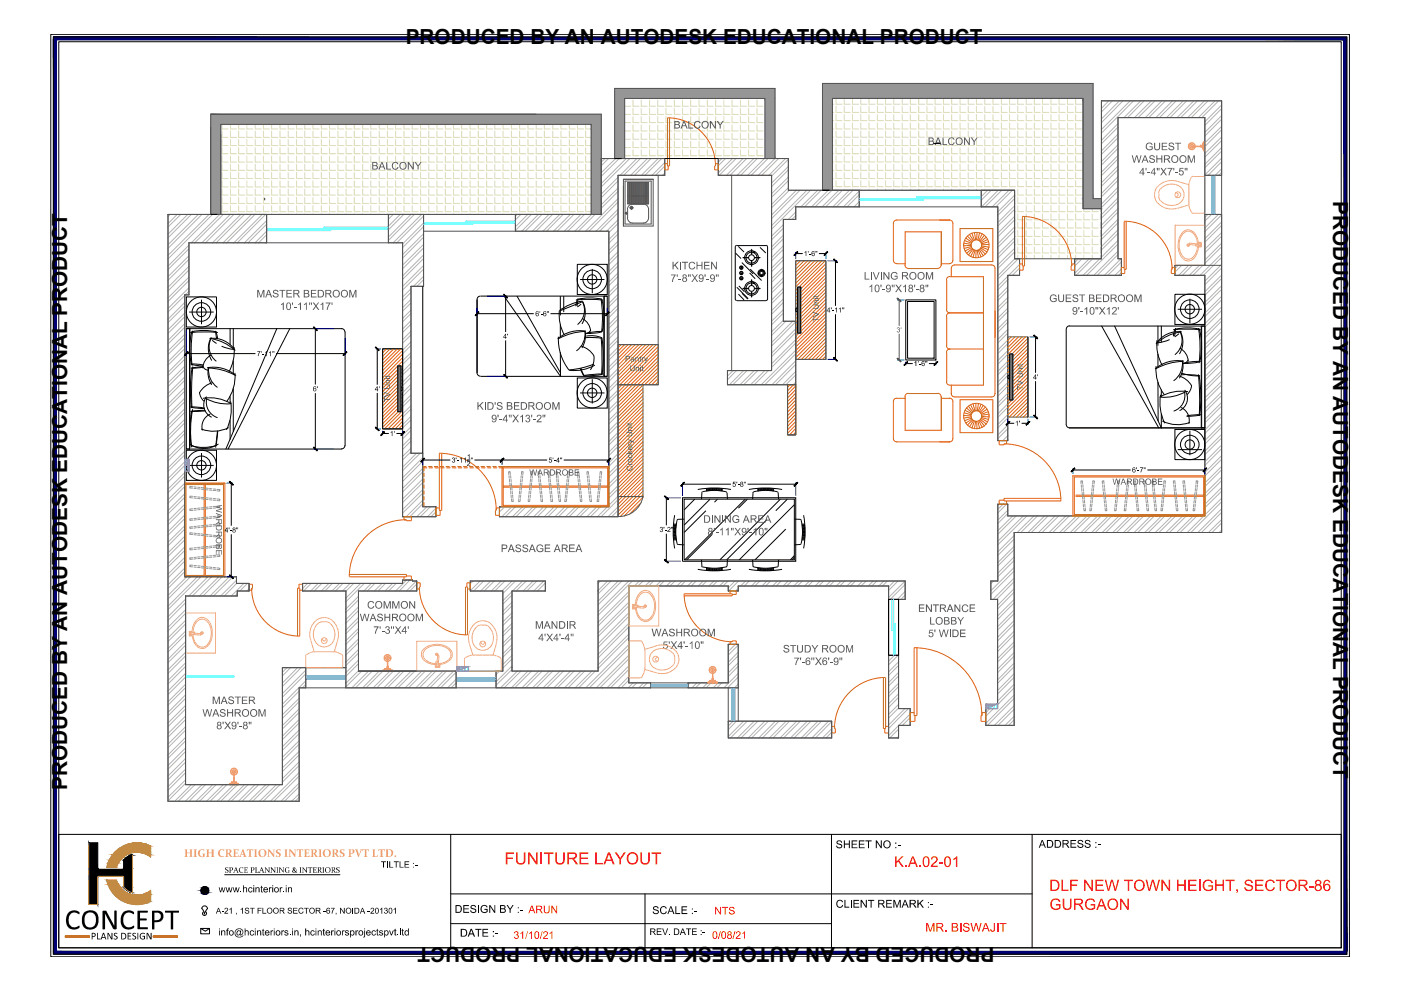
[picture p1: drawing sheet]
<svg xmlns="http://www.w3.org/2000/svg" width="297mm" height="210mm" viewBox="0 0 297 210" stroke-linecap="round" stroke-linejoin="round" font-family="sans-serif">
<defs><g id="words">
<g font-size="4.4">
<text x="86" y="9.4">PRODUCED BY AN AUTODESK EDUCATIONAL PRODUCT</text>
<text x="282.6" y="42.7" transform="rotate(90 282.6 42.7)">PRODUCED BY AN AUTODESK EDUCATIONAL PRODUCT</text>
<text x="14.2" y="167.5" transform="rotate(-90 14.2 167.5)">PRODUCED BY AN AUTODESK EDUCATIONAL PRODUCT</text>
<text x="210.8" y="200.8" transform="rotate(180 210.8 200.8)">PRODUCED BY AN AUTODESK EDUCATIONAL PRODUCT</text>
</g>
</g></defs>
<!-- layer: HAT -->
<g fill="none" stroke="#dd6e00" stroke-width=".21">
<path d="M169 55.3l-.3 .2M169.7 55.3l-1 1M170.5 55.3l-1.8 1.8M171.3 55.3l-2.6 2.5M172 55.3l-3.3 3.2M172.7 55.3l-4 4M173.5 55.3l-4.8 4.8M174.3 55.3l-5.6 5.5M175 55.3l-6.3 6.3M175.1 55.9l-6.4 6.4M175.1 56.7l-6.4 6.4M175.1 57.4l-6.4 6.4"/>
<path d="M175.1 58.2l-6.4 6.4M175.1 58.9l-6.4 6.4M175.1 59.7l-6.4 6.4M81.3 74l-.2 .1M82 74l-.9 .8M82.7 74l-1.6 1.6M83.5 74l-2.4 2.3M84.3 74l-3.2 3.1M85 74l-3.9 3.8M85.4 74.3l-4.3 4.3M85.4 75.1l-4.3 4.2M85.4 75.8l-4.3 4.3"/>
<path d="M85.4 76.6l-4.3 4.2M85.4 77.3l-4.3 4.3M85.4 78.1l-4.3 4.2M85.4 78.8l-4.3 4.3M85.4 79.6l-4.3 4.2M175.1 60.5l-6.4 6.3M175.1 61.2l-6.4 6.4M175.1 61.9l-6.4 6.4M175.1 62.7l-6.4 6.4M175.1 63.5l-6.4 6.3M175.1 64.2l-6.4 6.4M175.1 64.9l-6.4 6.4"/>
<path d="M175.1 65.7l-6.4 6.4M175.1 66.5l-6.4 6.3M175.1 67.2l-6.4 6.4M175.1 67.9l-6.4 6.4M175.1 68.7l-6.4 6.4M175.1 69.5l-6.4 6.3M175.1 70.2l-6 6M175.1 71l-5.2 5.2M175.1 71.7l-4.5 4.5M175.1 72.5l-3.7 3.7M175.1 73.2l-3 3M175.1 74l-2.2 2.2"/>
<path d="M175.1 74.7l-1.5 1.5M175.1 75.5l-.7 .7M85.4 80.3l-4.3 4.3M85.4 81.1l-4.3 4.2M85.4 81.8l-4.3 4.3M85.4 82.6l-4.3 4.2M85.4 83.4l-4.3 4.2M85.4 84.1l-4.3 4.2M85.4 84.8l-4.3 4.3M85.4 85.6l-4.3 4.2M85.4 86.4l-4.3 4.2M85.4 87.1l-3.9 3.8"/>
<path d="M85.4 87.8l-3.1 3.1M85.4 88.6l-2.4 2.3M85.4 89.3l-1.6 1.6M85.4 90.1l-.9 .8M85.4 90.8l-.1 .1M131.1 81.6l-.1 .1M131.9 81.6l-.9 .8M132.6 81.6l-1.6 1.6M133.4 81.6l-2.4 2.3M134.1 81.6l-3.1 3.1M134.9 81.6l-3.9 3.8M135.6 81.6l-4.6 4.6"/>
<path d="M136.3 81.6l-5.3 5.3M136.3 82.4l-5.3 5.3M136.3 83.1l-5.3 5.3M136.3 83.9l-5.3 5.3M136.3 84.6l-5.3 5.3M136.3 85.4l-5.3 5.3M136.3 86.1l-5.3 5.3M136.3 86.9l-5.3 5.3M136.3 87.6l-5.3 5.3M136.3 88.3l-5.3 5.4M136.3 89.1l-5.3 5.3M136.3 89.9l-5.3 5.3"/>
<path d="M136.3 90.6l-5.3 5.3M136.3 91.4l-5.3 5.3M136.3 92.1l-5.3 5.4M136.3 92.9l-5.3 5.3M136.3 93.6l-5.3 5.3M136.3 94.4l-5.3 5.3M136.3 95.1l-5.3 5.4M136.3 95.9l-5.3 5.3M136.3 96.6l-5.3 5.3M136.3 97.4l-5.3 5.3M136.3 98.1l-5.3 5.4M136.3 98.9l-5.3 5.3"/>
<path d="M136.3 99.7l-5.3 5.2M131.2 105.3l-.2 .2M132 105.3l-1 .9M132.7 105.3l-1.7 1.7M133.4 105.3l-2.4 2.4M134.2 105.3l-3.2 3.2M135 105.3l-4 3.9M135.7 105.3l-4.2 4.3M135.9 106.6l-2.5 2.5M136.3 105.5l-4 3.9M136.3 105.3h-5.3v4.3M136.3 100.4l-4.9 4.9"/>
<path d="M136.3 101.1l-4.1 4.2M136.3 101.9l-3.4 3.4M136.3 102.7l-2.6 2.6M136.3 103.4l-1.9 1.9M136.3 104.1l-1.1 1.2M136.3 104.9l-.4 .4"/>
</g>
<!-- layer: walls -->
<g fill="none" stroke="#545454" stroke-width=".21">
<path d="M130.3 18.8h34M174.4 17.7v22.6M231.7 17.7v24.4h1.8M46.8 26.4h78.6v19.1h-78.6zM127.5 33.6h13.4v3.6h-9.9v72.4h-25.1v-2.2h23.2v-58.4h-39.3M132.4 20.9h29.8M152.3 33.6h14.8v6.7h48v14.6h1.1v3.5h-2.5v35h-2.1v-49.5h-42.9v2.6h-2.6v21.6h2.6v13.5h-14.5v-3h9.4v-41.4h-11.3zM155.1 37.2v41.4M176.5 20.9h53.1v23.3h3.9v10.7h-18.4v-14.6h-38.6zM176.5 20.9v19.4M229.6 20.9v23.3h3.9M255.5 37.2h3.5"/>
<path d="M44.7 45.5v-21.3h82.8v21.3h-91.9v124.4M46.8 45.5v-19.1h78.6v19.1M56.1 42v.4M56.5 45.5v6M82.4 45.5v6M89.8 45.5v15.2h-2.7v35.4h2.5v11.3h2.8v2.2h-7v-58.1h-45.3v11h-.9v59.8h10.9v1.4h2.7v1.6h-2.5v1.1h-11v40h20.6v-24.8h13.4M109.3 45.5v3.5M168.7 55.3h6.4v20.9h-6.4zM182.2 40.3v3.6M208 40.3v3.6M255.5 45.5h3.5M255.5 56.3v-31.4h-18.5v30h.8v3.5h-9.9v-3.5h5.6v-33.5h25.5v91.5h-44v40.9h-6v-3.6h2.5v-23.1h-1.4v-3.9h1.5v-16.3h2.1v2.5h41.8v-51h-6.4v-2.1h9.9"/>
<path d="M81.1 74h4.3v16.9h-4.3zM131 81.6h5.3v23.7h-5.3zM136.3 105.3a5.2 5.2 0 0 1-5.3 4.2M188.4 138.9h2.1v11.3h2.5v3.6h-2.5v2.7h-2.1zM64.8 141.6v4.2M73.3 145.8v-20.5h-9.2v-1.6h21.3v-.7h2.1v.2h.9v2.1h-12.4v17h30.6v-17h-6.9v-2.1h15.9v2.1h-7v17h18.2v-19.1h65.1v3.9h-3.5v-2.9h-31.9v1.1h-2.1v-1.1h-21.1v20.6h21.1v-8.2h2.1v16.3M96.7 142.3v3.5M105.2 142.3v3.5M137.9 144.8v1M145.9 144.8v1M154.4 145.8v10.7h21.9v-3.6h-21.9M156.5 145.8h-93.1v24.1h-27.6"/>
</g>
<g fill="none" stroke="#dcdcb7" stroke-width=".21">
<path d="M47.1 26.4v.9h1.3M47.1 27.8v1.3h1.3M47.1 29.6v1.3h1.3M47.1 31.3v1.3h1.3M47.1 33.1v1.3h1.3M47.1 34.8v1.3h1.3M47.1 36.6v1.2h1.3M47.1 38.4v1.2h1.3M48.9 26.4v.9h1.2M48.9 27.8v1.3h1.2M48.9 29.6v1.3h1.2M48.9 31.3v1.3h1.2"/>
<path d="M48.9 33.1v1.3h1.2M48.9 34.8v1.3h1.2M48.9 36.6v1.2h1.2M48.9 38.4v1.2h1.2M50.6 26.4v.9h1.3M50.6 27.8v1.3h1.3M50.6 29.6v1.3h1.3M50.6 31.3v1.3h1.3M50.6 33.1v1.3h1.3M50.6 34.8v1.3h1.3M50.6 36.6v1.2h1.3M50.6 38.4v1.2h1.3"/>
<path d="M52.3 26.4v.9h1.3M52.3 27.8v1.3h1.3M52.3 29.6v1.3h1.3M52.3 31.3v1.3h1.3M52.3 33.1v1.3h1.3M52.3 34.8v1.3h1.3M52.3 36.6v1.2h1.3M52.3 38.4v1.2h1.3M54.1 26.4v.9h1.3M54.1 27.8v1.3h1.3M54.1 29.6v1.3h1.3M54.1 31.3v1.3h1.3"/>
<path d="M54.1 33.1v1.3h1.3M54.1 34.8v1.3h1.3M54.1 36.6v1.2h1.3M54.1 38.4v1.2h1.3M55.9 26.4v.9h1.2M55.9 27.8v1.3h1.2M55.9 29.6v1.3h1.2M55.9 31.3v1.3h1.2M55.9 33.1v1.3h1.2M55.9 34.8v1.3h1.2M55.9 36.6v1.2h1.2M55.9 38.4v1.2h1.2"/>
<path d="M57.6 26.4v.9h1.3M57.6 27.8v1.3h1.3M57.6 29.6v1.3h1.3M57.6 31.3v1.3h1.3M57.6 33.1v1.3h1.3M57.6 34.8v1.3h1.3M57.6 36.6v1.2h1.3M57.6 38.4v1.2h1.3M59.4 26.4v.9h1.2M59.4 27.8v1.3h1.2M59.4 29.6v1.3h1.2M59.4 31.3v1.3h1.2"/>
<path d="M59.4 33.1v1.3h1.2M59.4 34.8v1.3h1.2M59.4 36.6v1.2h1.2M59.4 38.4v1.2h1.2M61.1 26.4v.9h1.3M61.1 27.8v1.3h1.3M61.1 29.6v1.3h1.3M61.1 31.3v1.3h1.3M61.1 33.1v1.3h1.3M61.1 34.8v1.3h1.3M61.1 36.6v1.2h1.3M61.1 38.4v1.2h1.3"/>
<path d="M62.9 26.4v.9h1.2M62.9 27.8v1.3h1.2M62.9 29.6v1.3h1.2M62.9 31.3v1.3h1.2M62.9 33.1v1.3h1.2M62.9 34.8v1.3h1.2M62.9 36.6v1.2h1.2M62.9 38.4v1.2h1.2M64.6 26.4v.9h1.3M64.6 27.8v1.3h1.3M64.6 29.6v1.3h1.3M64.6 31.3v1.3h1.3"/>
<path d="M64.6 33.1v1.3h1.3M64.6 34.8v1.3h1.3M64.6 36.6v1.2h1.3M64.6 38.4v1.2h1.3M66.4 26.4v.9h1.3M66.4 27.8v1.3h1.3M66.4 29.6v1.3h1.3M66.4 31.3v1.3h1.3M66.4 33.1v1.3h1.3M66.4 34.8v1.3h1.3M66.4 36.6v1.2h1.3M66.4 38.4v1.2h1.3"/>
<path d="M68.1 26.4v.9h1.3M68.1 27.8v1.3h1.3M68.1 29.6v1.3h1.3M68.1 31.3v1.3h1.3M68.1 33.1v1.3h1.3M68.1 34.8v1.3h1.3M68.1 36.6v1.2h1.3M68.1 38.4v1.2h1.3M69.9 26.4v.9h1.2M69.9 27.8v1.3h1.2M69.9 29.6v1.3h1.2M69.9 31.3v1.3h1.2"/>
<path d="M69.9 33.1v1.3h1.2M69.9 34.8v1.3h1.2M69.9 36.6v1.2h1.2M69.9 38.4v1.2h1.2M71.6 26.4v.9h1.3M71.6 27.8v1.3h1.3M71.6 29.6v1.3h1.3M71.6 31.3v1.3h1.3M71.6 33.1v1.3h1.3M71.6 34.8v1.3h1.3M71.6 36.6v1.2h1.3M71.6 38.4v1.2h1.3"/>
<path d="M73.4 26.4v.9h1.2M73.4 27.8v1.3h1.2M73.4 29.6v1.3h1.2M73.4 31.3v1.3h1.2M73.4 33.1v1.3h1.2M73.4 34.8v1.3h1.2M73.4 36.6v1.2h1.2M73.4 38.4v1.2h1.2M75.1 26.4v.9h1.3M75.1 27.8v1.3h1.3M75.1 29.6v1.3h1.3M75.1 31.3v1.3h1.3"/>
<path d="M75.1 33.1v1.3h1.3M75.1 34.8v1.3h1.3M75.1 36.6v1.2h1.3M75.1 38.4v1.2h1.3M76.9 26.4v.9h1.3M76.9 27.8v1.3h1.3M76.9 29.6v1.3h1.3M76.9 31.3v1.3h1.3M76.9 33.1v1.3h1.3M76.9 34.8v1.3h1.3M76.9 36.6v1.2h1.3M76.9 38.4v1.2h1.3"/>
<path d="M78.6 26.4v.9h1.3M78.6 27.8v1.3h1.3M78.6 29.6v1.3h1.3M78.6 31.3v1.3h1.3M78.6 33.1v1.3h1.3M78.6 34.8v1.3h1.3M78.6 36.6v1.2h1.3M78.6 38.4v1.2h1.3M80.4 26.4v.9h1.3M80.4 27.8v1.3h1.3M80.4 29.6v1.3h1.3M80.4 31.3v1.3h1.3"/>
<path d="M80.4 33.1v1.3h1.3M80.4 34.8v1.3h1.3M80.4 36.6v1.2h1.3M80.4 38.4v1.2h1.3M82.1 26.4v.9h1.3M82.1 27.8v1.3h1.3M82.1 29.6v1.3h1.3M82.1 31.3v1.3h1.3M82.1 33.1v1.3h1.3M82.1 34.8v1.3h1.3M82.1 36.6v1.2h1.3M82.1 38.4v1.2h1.3"/>
<path d="M83.9 26.4v.9h1.2M83.9 27.8v1.3h1.2M83.9 29.6v1.3h1.2M83.9 31.3v1.3h1.2M83.9 33.1v1.3h1.2M83.9 34.8v1.3h1.2M83.9 36.6v1.2h1.2M83.9 38.4v1.2h1.2M85.7 26.4v.9h1.2M85.7 27.8v1.3h1.2M85.7 29.6v1.3h1.2M85.7 31.3v1.3h1.2"/>
<path d="M85.7 33.1v1.3h1.2M85.7 34.8v1.3h1.2M85.7 36.6v1.2h1.2M85.7 38.4v1.2h1.2M87.4 26.4v.9h1.3M87.4 27.8v1.3h1.3M87.4 29.6v1.3h1.3M87.4 31.3v1.3h1.3M87.4 33.1v1.3h1.3M87.4 34.8v1.3h1.3M87.4 36.6v1.2h1.3M87.4 38.4v1.2h1.3"/>
<path d="M89.2 26.4v.9h1.2M89.2 27.8v1.3h1.2M89.2 29.6v1.3h1.2M89.2 31.3v1.3h1.2M89.2 33.1v1.3h1.2M89.2 34.8v1.3h1.2M89.2 36.6v1.2h1.2M89.2 38.4v1.2h1.2M90.9 26.4v.9h1.3M90.9 27.8v1.3h1.3M90.9 29.6v1.3h1.3M90.9 31.3v1.3h1.3"/>
<path d="M90.9 33.1v1.3h1.3M90.9 34.8v1.3h1.3M90.9 36.6v1.2h1.3M90.9 38.4v1.2h1.3M92.6 26.4v.9h1.3M92.6 27.8v1.3h1.3M92.6 29.6v1.3h1.3M92.6 31.3v1.3h1.3M92.6 33.1v1.3h1.3M92.6 34.8v1.3h1.3M92.6 36.6v1.2h1.3M92.6 38.4v1.2h1.3"/>
<path d="M94.4 26.4v.9h1.3M94.4 27.8v1.3h1.3M94.4 29.6v1.3h1.3M94.4 31.3v1.3h1.3M94.4 33.1v1.3h1.3M94.4 34.8v1.3h1.3M94.4 36.6v1.2h1.3M94.4 38.4v1.2h1.3M96.2 26.4v.9h1.2M96.2 27.8v1.3h1.2M96.2 29.6v1.3h1.2M96.2 31.3v1.3h1.2"/>
<path d="M96.2 33.1v1.3h1.2M96.2 34.8v1.3h1.2M96.2 36.6v1.2h1.2M96.2 38.4v1.2h1.2M97.9 26.4v.9h1.3M97.9 27.8v1.3h1.3M97.9 29.6v1.3h1.3M97.9 31.3v1.3h1.3M97.9 33.1v1.3h1.3M97.9 34.8v1.3h1.3M97.9 36.6v1.2h1.3M97.9 38.4v1.2h1.3"/>
<path d="M99.7 26.4v.9h1.2M99.7 27.8v1.3h1.2M99.7 29.6v1.3h1.2M99.7 31.3v1.3h1.2M99.7 33.1v1.3h1.2M99.7 34.8v1.3h1.2M99.7 36.6v1.2h1.2M99.7 38.4v1.2h1.2M101.4 26.4v.9h1.3M101.4 27.8v1.3h1.3M101.4 29.6v1.3h1.3M101.4 31.3v1.3h1.3"/>
<path d="M101.4 33.1v1.3h1.3M101.4 34.8v1.3h1.3M101.4 36.6v1.2h1.3M101.4 38.4v1.2h1.3M103.2 26.4v.9h1.3M103.2 27.8v1.3h1.3M103.2 29.6v1.3h1.3M103.2 31.3v1.3h1.3M103.2 33.1v1.3h1.3M103.2 34.8v1.3h1.3M103.2 36.6v1.2h1.3M103.2 38.4v1.2h1.3"/>
<path d="M104.9 26.4v.9h1.3M104.9 27.8v1.3h1.3M104.9 29.6v1.3h1.3M104.9 31.3v1.3h1.3M104.9 33.1v1.3h1.3M104.9 34.8v1.3h1.3M104.9 36.6v1.2h1.3M104.9 38.4v1.2h1.3M106.7 26.4v.9h1.3M106.7 27.8v1.3h1.3M106.7 29.6v1.3h1.3M106.7 31.3v1.3h1.3"/>
<path d="M106.7 33.1v1.3h1.3M106.7 34.8v1.3h1.3M106.7 36.6v1.2h1.3M106.7 38.4v1.2h1.3M108.4 26.4v.9h1.3M108.4 27.8v1.3h1.3M108.4 29.6v1.3h1.3M108.4 31.3v1.3h1.3M108.4 33.1v1.3h1.3M108.4 34.8v1.3h1.3M108.4 36.6v1.2h1.3M108.4 38.4v1.2h1.3"/>
<path d="M110.2 26.4v.9h1.2M110.2 27.8v1.3h1.2M110.2 29.6v1.3h1.2M110.2 31.3v1.3h1.2M110.2 33.1v1.3h1.2M110.2 34.8v1.3h1.2M110.2 36.6v1.2h1.2M110.2 38.4v1.2h1.2M111.9 26.4v.9h1.3M111.9 27.8v1.3h1.3M111.9 29.6v1.3h1.3M111.9 31.3v1.3h1.3"/>
<path d="M111.9 33.1v1.3h1.3M111.9 34.8v1.3h1.3M111.9 36.6v1.2h1.3M111.9 38.4v1.2h1.3M113.7 26.4v.9h1.2M113.7 27.8v1.3h1.2M113.7 29.6v1.3h1.2M113.7 31.3v1.3h1.2M113.7 33.1v1.3h1.2M113.7 34.8v1.3h1.2M113.7 36.6v1.2h1.2M113.7 38.4v1.2h1.2"/>
<path d="M115.4 26.4v.9h1.3M115.4 27.8v1.3h1.3M115.4 29.6v1.3h1.3M115.4 31.3v1.3h1.3M115.4 33.1v1.3h1.3M115.4 34.8v1.3h1.3M115.4 36.6v1.2h1.3M115.4 38.4v1.2h1.3M117.2 26.4v.9h1.3M117.2 27.8v1.3h1.3M117.2 29.6v1.3h1.3M117.2 31.3v1.3h1.3"/>
<path d="M117.2 33.1v1.3h1.3M117.2 34.8v1.3h1.3M117.2 36.6v1.2h1.3M117.2 38.4v1.2h1.3M118.9 26.4v.9h1.3M118.9 27.8v1.3h1.3M118.9 29.6v1.3h1.3M118.9 31.3v1.3h1.3M118.9 33.1v1.3h1.3M118.9 34.8v1.3h1.3M118.9 36.6v1.2h1.3M118.9 38.4v1.2h1.3"/>
<path d="M120.7 26.4v.9h1.3M120.7 27.8v1.3h1.3M120.7 29.6v1.3h1.3M120.7 31.3v1.3h1.3M120.7 33.1v1.3h1.3M120.7 34.8v1.3h1.3M120.7 36.6v1.2h1.3M120.7 38.4v1.2h1.3M122.4 26.4v.9h1.3M122.4 27.8v1.3h1.3M122.4 29.6v1.3h1.3M122.4 31.3v1.3h1.3"/>
<path d="M122.4 33.1v1.3h1.3M122.4 34.8v1.3h1.3M122.4 36.6v1.2h1.3M122.4 38.4v1.2h1.3M124.2 26.4v.9h1.2M124.2 27.8v1.3h1.2M124.2 29.6v1.3h1.2M124.2 31.3v1.3h1.2M124.2 33.1v1.3h1.2M124.2 34.8v1.3h1.2M124.2 36.6v1.2h1.2M124.2 38.4v1.2h1.2"/>
<path d="M132.4 22.5h1.3M132.4 24.3h1.3M132.4 26h1.3M132.4 27.8h1.3M132.4 29.5h1.3M132.4 31.3h1.3M132.4 33h1.3M134.2 21.2v1.3h1.3M134.2 23v1.3h1.3M134.2 24.7v1.3h1.3M134.2 26.5v1.3h1.3M134.2 28.2v1.3h1.3"/>
<path d="M134.2 30v1.3h1.3M134.2 31.8v1.2h1.3M134.2 33.5v.1M135.9 21.2v1.3h1.3M135.9 23v1.3h1.3M135.9 24.7v1.3h1.3M135.9 26.5v1.3h1.3M135.9 28.2v1.3h1.3M135.9 30v1.3h1.3M135.9 31.8v1.2h1.3M135.9 33.5v.1M137.7 21.2v1.3h1.3"/>
<path d="M137.7 23v1.3h1.3M137.7 24.7v1.3h1.3M137.7 26.5v1.3h1.3M137.7 28.2v1.3h1.3M137.7 30v1.3h1.3M137.7 31.8v1.2h1.3M137.7 33.5v.1M139.5 21.2v1.3h1.2M139.5 23v1.3h1.2M139.5 24.7v1.3h1.2M139.5 26.5v1.3h1.2M139.5 28.2v1.3h1.2"/>
<path d="M139.5 30v1.3h1.2M139.5 31.8v1.2h1.2M139.5 33.5v.1M141.2 21.2v1.3h1.3M141.2 23v1.3h1.3M141.2 24.7v1.3h1.3M141.2 26.5v1.3h1.3M141.2 28.2v1.3h1.3M141.2 30v1.3h1.3M141.2 31.8v1.2h1.3M141.2 33.5v.1M143 21.2v1.3h1.2"/>
<path d="M143 23v1.3h1.2M143 24.7v1.3h1.2M143 26.5v1.3h1.2M143 28.2v1.3h1.2M143 30v1.3h1.2M143 31.8v1.2h1.2M143 33.5v.1M144.7 21.2v1.3h1.3M144.7 23v1.3h1.3M144.7 24.7v1.3h1.3M144.7 26.5v1.3h1.3M144.7 28.2v1.3h1.3"/>
<path d="M144.7 30v1.3h1.3M144.7 31.8v1.2h1.3M144.7 33.5v.1M146.4 21.2v1.3h1.4M146.4 23v1.3h1.4M146.4 24.7v1.3h1.4M146.4 26.5v1.3h1.4M146.4 28.2v1.3h1.4M146.4 30v1.3h1.4M146.4 31.8v1.2h1.4M146.4 33.5v.1M148.2 21.2v1.3h1.3"/>
<path d="M148.2 23v1.3h1.3M148.2 24.7v1.3h1.3M148.2 26.5v1.3h1.3M148.2 28.2v1.3h1.3M148.2 30v1.3h1.3M148.2 31.8v1.2h1.3M148.2 33.5v.1M150 21.2v1.3h1.2M150 23v1.3h1.2M150 24.7v1.3h1.2M150 26.5v1.3h1.2M150 28.2v1.3h1.2"/>
<path d="M150 30v1.3h1.2M150 31.8v1.2h1.2M150 33.5v.1M151.7 21.2v1.3h1.3M151.7 23v1.3h1.3M151.7 24.7v1.3h1.3M151.7 26.5v1.3h1.3M151.7 28.2v1.3h1.3M151.7 30v1.3h1.3M151.7 31.8v1.2h1.3M151.7 33.5v.1M153.5 21.2v1.3h1.2"/>
<path d="M153.5 23v1.3h1.2M153.5 24.7v1.3h1.2M153.5 26.5v1.3h1.2M153.5 28.2v1.3h1.2M153.5 30v1.3h1.2M153.5 31.8v1.2h1.2M153.5 33.5v.1M155.2 21.2v1.3h1.3M155.2 23v1.3h1.3M155.2 24.7v1.3h1.3M155.2 26.5v1.3h1.3M155.2 28.2v1.3h1.3"/>
<path d="M155.2 30v1.3h1.3M155.2 31.8v1.2h1.3M155.2 33.5v.1M157 21.2v1.3h1.3M157 23v1.3h1.3M157 24.7v1.3h1.3M157 26.5v1.3h1.3M157 28.2v1.3h1.3M157 30v1.3h1.3M157 31.8v1.2h1.3M157 33.5v.1M158.7 21.2v1.3h1.3"/>
<path d="M158.7 23v1.3h1.3M158.7 24.7v1.3h1.3M158.7 26.5v1.3h1.3M158.7 28.2v1.3h1.3M158.7 30v1.3h1.3M158.7 31.8v1.2h1.3M158.7 33.5v.1M160.5 21.2v1.3h1.3M160.5 23v1.3h1.3M160.5 24.7v1.3h1.3M160.5 26.5v1.3h1.3M160.5 28.2v1.3h1.3"/>
<path d="M160.5 30v1.3h1.3M160.5 31.8v1.2h1.3M160.5 33.5v.1M47.1 40.1v1.3h1.3M47.1 41.9v1.2h1.3M47.1 43.6v1.3h1.3M47.1 45.3v.2M48.9 40.1v1.3h1.2M48.9 41.9v1.2h1.2M48.9 43.6v1.3h1.2M48.9 45.3v.2M50.6 40.1v1.3h1.3"/>
<path d="M50.6 41.9v1.2h1.3M50.6 43.6v1.3h1.3M50.6 45.3v.2M52.3 40.1v1.3h1.3M52.3 41.9v1.2h1.3M52.3 43.6v1.3h1.3M52.3 45.3v.2M54.1 40.1v1.3h1.3M54.1 41.9v1.2h1.3M54.1 43.6v1.3h1.3M54.1 45.3v.2M55.9 40.1v1.3h1.2"/>
<path d="M55.9 41.9v1.2h1.2M55.9 43.6v1.3h1.2M55.9 45.3v.2M57.6 40.1v1.3h1.3M57.6 41.9v1.2h1.3M57.6 43.6v1.3h1.3M57.6 45.3v.2M59.4 40.1v1.3h1.2M59.4 41.9v1.2h1.2M59.4 43.6v1.3h1.2M59.4 45.3v.2M61.1 40.1v1.3h1.3"/>
<path d="M61.1 41.9v1.2h1.3M61.1 43.6v1.3h1.3M61.1 45.3v.2M62.9 40.1v1.3h1.2M62.9 41.9v1.2h1.2M62.9 43.6v1.3h1.2M62.9 45.3v.2M64.6 40.1v1.3h1.3M64.6 41.9v1.2h1.3M64.6 43.6v1.3h1.3M64.6 45.3v.2M66.4 40.1v1.3h1.3"/>
<path d="M66.4 41.9v1.2h1.3M66.4 43.6v1.3h1.3M66.4 45.3v.2M68.1 40.1v1.3h1.3M68.1 41.9v1.2h1.3M68.1 43.6v1.3h1.3M68.1 45.3v.2M69.9 40.1v1.3h1.2M69.9 41.9v1.2h1.2M69.9 43.6v1.3h1.2M69.9 45.3v.2M71.6 40.1v1.3h1.3"/>
<path d="M71.6 41.9v1.2h1.3M71.6 43.6v1.3h1.3M71.6 45.3v.2M73.4 40.1v1.3h1.2M73.4 41.9v1.2h1.2M73.4 43.6v1.3h1.2M73.4 45.3v.2M75.1 40.1v1.3h1.3M75.1 41.9v1.2h1.3M75.1 43.6v1.3h1.3M75.1 45.3v.2M76.9 40.1v1.3h1.3"/>
<path d="M76.9 41.9v1.2h1.3M76.9 43.6v1.3h1.3M76.9 45.3v.2M78.6 40.1v1.3h1.3M78.6 41.9v1.2h1.3M78.6 43.6v1.3h1.3M78.6 45.3v.2M80.4 40.1v1.3h1.3M80.4 41.9v1.2h1.3M80.4 43.6v1.3h1.3M80.4 45.3v.2M82.1 40.1v1.3h1.3"/>
<path d="M82.1 41.9v1.2h1.3M82.1 43.6v1.3h1.3M82.1 45.3v.2M83.9 40.1v1.3h1.2M83.9 41.9v1.2h1.2M83.9 43.6v1.3h1.2M83.9 45.3v.2M85.7 40.1v1.3h1.2M85.7 41.9v1.2h1.2M85.7 43.6v1.3h1.2M85.7 45.3v.2M87.4 40.1v1.3h1.3"/>
<path d="M87.4 41.9v1.2h1.3M87.4 43.6v1.3h1.3M87.4 45.3v.2M89.2 40.1v1.3h1.2M89.2 41.9v1.2h1.2M89.2 43.6v1.3h1.2M89.2 45.3v.2M90.9 40.1v1.3h1.3M90.9 41.9v1.2h1.3M90.9 43.6v1.3h1.3M90.9 45.3v.2M92.6 40.1v1.3h1.3"/>
<path d="M92.6 41.9v1.2h1.3M92.6 43.6v1.3h1.3M92.6 45.3v.2M94.4 40.1v1.3h1.3M94.4 41.9v1.2h1.3M94.4 43.6v1.3h1.3M94.4 45.3v.2M96.2 40.1v1.3h1.2M96.2 41.9v1.2h1.2M96.2 43.6v1.3h1.2M96.2 45.3v.2M97.9 40.1v1.3h1.3"/>
<path d="M97.9 41.9v1.2h1.3M97.9 43.6v1.3h1.3M97.9 45.3v.2M99.7 40.1v1.3h1.2M99.7 41.9v1.2h1.2M99.7 43.6v1.3h1.2M99.7 45.3v.2M101.4 40.1v1.3h1.3M101.4 41.9v1.2h1.3M101.4 43.6v1.3h1.3M101.4 45.3v.2M103.2 40.1v1.3h1.3"/>
<path d="M103.2 41.9v1.2h1.3M103.2 43.6v1.3h1.3M103.2 45.3v.2M104.9 40.1v1.3h1.3M104.9 41.9v1.2h1.3M104.9 43.6v1.3h1.3M104.9 45.3v.2M106.7 40.1v1.3h1.3M106.7 41.9v1.2h1.3M106.7 43.6v1.3h1.3M106.7 45.3v.2M108.4 40.1v1.3h1.3"/>
<path d="M108.4 41.9v1.2h1.3M108.4 43.6v1.3h1.3M108.4 45.3v.2M110.2 40.1v1.3h1.2M110.2 41.9v1.2h1.2M110.2 43.6v1.3h1.2M110.2 45.3v.2M111.9 40.1v1.3h1.3M111.9 41.9v1.2h1.3M111.9 43.6v1.3h1.3M111.9 45.3v.2M113.7 40.1v1.3h1.2"/>
<path d="M113.7 41.9v1.2h1.2M113.7 43.6v1.3h1.2M113.7 45.3v.2M115.4 40.1v1.3h1.3M115.4 41.9v1.2h1.3M115.4 43.6v1.3h1.3M115.4 45.3v.2M117.2 40.1v1.3h1.3M117.2 41.9v1.2h1.3M117.2 43.6v1.3h1.3M117.2 45.3v.2M118.9 40.1v1.3h1.3"/>
<path d="M118.9 41.9v1.2h1.3M118.9 43.6v1.3h1.3M118.9 45.3v.2M120.7 40.1v1.3h1.3M120.7 41.9v1.2h1.3M120.7 43.6v1.3h1.3M120.7 45.3v.2M122.4 40.1v1.3h1.3M122.4 41.9v1.2h1.3M122.4 43.6v1.3h1.3M122.4 45.3v.2M124.2 40.1v1.3h1.2"/>
<path d="M124.2 41.9v1.2h1.2M124.2 43.6v1.3h1.2M124.2 45.3v.2"/>
</g>
<!-- layer: HAT -->
<g fill="#969696" stroke="#969696" stroke-width=".21">
<path d="M44.7 24.2v2.2h82.8zM44.7 24.2h82.8v2.2z"/>
<path d="M44.7 26.4v19.1h2.1zM44.7 26.4h2.1v19.1z"/>
<path d="M125.4 26.4v19.1h2.1zM125.4 26.4h2.1v19.1z"/>
<path d="M174.4 17.7v3.2h57.3zM174.4 17.7h57.3v3.2z"/>
<path d="M174.4 20.9v19.4h2.1zM174.4 20.9h2.1v19.4z"/>
<path d="M229.6 20.9v21.2h2.1zM229.6 20.9h2.1v21.2z"/>
<path d="M229.6 42.1v2.1h3.9zM229.6 42.1h3.9v2.1z"/>
<path d="M130.3 18.8v2.1h34zM130.3 18.8h34v2.1z"/>
<path d="M130.3 20.9v12.7h2.1zM130.3 20.9h2.1v12.7z"/>
<path d="M162.2 20.9v12.7h2.1zM162.2 20.9h2.1v12.7z"/>
</g>
<g fill="none" stroke="#dcdcb7" stroke-width=".21">
<path d="M176.5 22.1h.3M176.5 23.8h.3M176.5 25.6h.3M176.5 27.3h.3M176.5 29.1h.3M176.5 30.9h.3M176.5 32.6h.3M176.5 34.3h.3M176.5 36.1h.3M176.5 37.8h.3M176.5 39.6h.3M177.3 20.9v1.2h1.2"/>
<path d="M177.3 22.6v1.2h1.2M177.3 24.3v1.3h1.2M177.3 26.1v1.2h1.2M177.3 27.8v1.3h1.2M177.3 29.5v1.4h1.2M177.3 31.3v1.3h1.2M177.3 33.1v1.2h1.2M177.3 34.8v1.3h1.2M177.3 36.6v1.2h1.2M177.3 38.3v1.3h1.2M179 20.9v1.2h1.3M179 22.6v1.2h1.3"/>
<path d="M179 24.3v1.3h1.3M179 26.1v1.2h1.3M179 27.8v1.3h1.3M179 29.5v1.4h1.3M179 31.3v1.3h1.3M179 33.1v1.2h1.3M179 34.8v1.3h1.3M179 36.6v1.2h1.3M179 38.3v1.3h1.3M180.7 20.9v1.2h1.3M180.7 22.6v1.2h1.3M180.7 24.3v1.3h1.3"/>
<path d="M180.7 26.1v1.2h1.3M180.7 27.8v1.3h1.3M180.7 29.5v1.4h1.3M180.7 31.3v1.3h1.3M180.7 33.1v1.2h1.3M180.7 34.8v1.3h1.3M180.7 36.6v1.2h1.3M180.7 38.3v1.3h1.3M182.5 20.9v1.2h1.3M182.5 22.6v1.2h1.3M182.5 24.3v1.3h1.3M182.5 26.1v1.2h1.3"/>
<path d="M182.5 27.8v1.3h1.3M182.5 29.5v1.4h1.3M182.5 31.3v1.3h1.3M182.5 33.1v1.2h1.3M182.5 34.8v1.3h1.3M182.5 36.6v1.2h1.3M182.5 38.3v1.3h1.3M184.2 20.9v1.2h1.3M184.2 22.6v1.2h1.3M184.2 24.3v1.3h1.3M184.2 26.1v1.2h1.3M184.2 27.8v1.3h1.3"/>
<path d="M184.2 29.5v1.4h1.3M184.2 31.3v1.3h1.3M184.2 33.1v1.2h1.3M184.2 34.8v1.3h1.3M184.2 36.6v1.2h1.3M184.2 38.3v1.3h1.3M186 20.9v1.2h1.3M186 22.6v1.2h1.3M186 24.3v1.3h1.3M186 26.1v1.2h1.3M186 27.8v1.3h1.3M186 29.5v1.4h1.3"/>
<path d="M186 31.3v1.3h1.3M186 33.1v1.2h1.3M186 34.8v1.3h1.3M186 36.6v1.2h1.3M186 38.3v1.3h1.3M187.8 20.9v1.2h1.2M187.8 22.6v1.2h1.2M187.8 24.3v1.3h1.2M187.8 26.1v1.2h1.2M187.8 27.8v1.3h1.2M187.8 29.5v1.4h1.2M187.8 31.3v1.3h1.2"/>
<path d="M187.8 33.1v1.2h1.2M187.8 34.8v1.3h1.2M187.8 36.6v1.2h1.2M187.8 38.3v1.3h1.2M189.5 20.9v1.2h1.3M189.5 22.6v1.2h1.3M189.5 24.3v1.3h1.3M189.5 26.1v1.2h1.3M189.5 27.8v1.3h1.3M189.5 29.5v1.4h1.3M189.5 31.3v1.3h1.3M189.5 33.1v1.2h1.3"/>
<path d="M189.5 34.8v1.3h1.3M189.5 36.6v1.2h1.3M189.5 38.3v1.3h1.3M191.3 20.9v1.2h1.2M191.3 22.6v1.2h1.2M191.3 24.3v1.3h1.2M191.3 26.1v1.2h1.2M191.3 27.8v1.3h1.2M191.3 29.5v1.4h1.2M191.3 31.3v1.3h1.2M191.3 33.1v1.2h1.2M191.3 34.8v1.3h1.2"/>
<path d="M191.3 36.6v1.2h1.2M191.3 38.3v1.3h1.2M193 20.9v1.2h1.3M193 22.6v1.2h1.3M193 24.3v1.3h1.3M193 26.1v1.2h1.3M193 27.8v1.3h1.3M193 29.5v1.4h1.3M193 31.3v1.3h1.3M193 33.1v1.2h1.3M193 34.8v1.3h1.3M193 36.6v1.2h1.3"/>
<path d="M193 38.3v1.3h1.3M194.8 20.9v1.2h1.3M194.8 22.6v1.2h1.3M194.8 24.3v1.3h1.3M194.8 26.1v1.2h1.3M194.8 27.8v1.3h1.3M194.8 29.5v1.4h1.3M194.8 31.3v1.3h1.3M194.8 33.1v1.2h1.3M194.8 34.8v1.3h1.3M194.8 36.6v1.2h1.3M194.8 38.3v1.3h1.3"/>
<path d="M196.5 20.9v1.2h1.3M196.5 22.6v1.2h1.3M196.5 24.3v1.3h1.3M196.5 26.1v1.2h1.3M196.5 27.8v1.3h1.3M196.5 29.5v1.4h1.3M196.5 31.3v1.3h1.3M196.5 33.1v1.2h1.3M196.5 34.8v1.3h1.3M196.5 36.6v1.2h1.3M196.5 38.3v1.3h1.3M198.3 20.9v1.2h1.3"/>
<path d="M198.3 22.6v1.2h1.3M198.3 24.3v1.3h1.3M198.3 26.1v1.2h1.3M198.3 27.8v1.3h1.3M198.3 29.5v1.4h1.3M198.3 31.3v1.3h1.3M198.3 33.1v1.2h1.3M198.3 34.8v1.3h1.3M198.3 36.6v1.2h1.3M198.3 38.3v1.3h1.3M200 20.9v1.2h1.3M200 22.6v1.2h1.3"/>
<path d="M200 24.3v1.3h1.3M200 26.1v1.2h1.3M200 27.8v1.3h1.3M200 29.5v1.4h1.3M200 31.3v1.3h1.3M200 33.1v1.2h1.3M200 34.8v1.3h1.3M200 36.6v1.2h1.3M200 38.3v1.3h1.3M201.8 20.9v1.2h1.2M201.8 22.6v1.2h1.2M201.8 24.3v1.3h1.2"/>
<path d="M201.8 26.1v1.2h1.2M201.8 27.8v1.3h1.2M201.8 29.5v1.4h1.2M201.8 31.3v1.3h1.2M201.8 33.1v1.2h1.2M201.8 34.8v1.3h1.2M201.8 36.6v1.2h1.2M201.8 38.3v1.3h1.2M203.6 20.9v1.2h1.2M203.6 22.6v1.2h1.2M203.6 24.3v1.3h1.2M203.6 26.1v1.2h1.2"/>
<path d="M203.6 27.8v1.3h1.2M203.6 29.5v1.4h1.2M203.6 31.3v1.3h1.2M203.6 33.1v1.2h1.2M203.6 34.8v1.3h1.2M203.6 36.6v1.2h1.2M203.6 38.3v1.3h1.2M205.3 20.9v1.2h1.3M205.3 22.6v1.2h1.3M205.3 24.3v1.3h1.3M205.3 26.1v1.2h1.3M205.3 27.8v1.3h1.3"/>
<path d="M205.3 29.5v1.4h1.3M205.3 31.3v1.3h1.3M205.3 33.1v1.2h1.3M205.3 34.8v1.3h1.3M205.3 36.6v1.2h1.3M205.3 38.3v1.3h1.3M207 20.9v1.2h1.3M207 22.6v1.2h1.3M207 24.3v1.3h1.3M207 26.1v1.2h1.3M207 27.8v1.3h1.3M207 29.5v1.4h1.3"/>
<path d="M207 31.3v1.3h1.3M207 33.1v1.2h1.3M207 34.8v1.3h1.3M207 36.6v1.2h1.3M207 38.3v1.3h1.3M208.8 20.9v1.2h1.3M208.8 22.6v1.2h1.3M208.8 24.3v1.3h1.3M208.8 26.1v1.2h1.3M208.8 27.8v1.3h1.3M208.8 29.5v1.4h1.3M208.8 31.3v1.3h1.3"/>
<path d="M208.8 33.1v1.2h1.3M208.8 34.8v1.3h1.3M208.8 36.6v1.2h1.3M208.8 38.3v1.3h1.3M210.5 20.9v1.2h1.3M210.5 22.6v1.2h1.3M210.5 24.3v1.3h1.3M210.5 26.1v1.2h1.3M210.5 27.8v1.3h1.3M210.5 29.5v1.4h1.3M210.5 31.3v1.3h1.3M210.5 33.1v1.2h1.3"/>
<path d="M210.5 34.8v1.3h1.3M210.5 36.6v1.2h1.3M210.5 38.3v1.3h1.3M212.3 20.9v1.2h1.3M212.3 22.6v1.2h1.3M212.3 24.3v1.3h1.3M212.3 26.1v1.2h1.3M212.3 27.8v1.3h1.3M212.3 29.5v1.4h1.3M212.3 31.3v1.3h1.3M212.3 33.1v1.2h1.3M212.3 34.8v1.3h1.3"/>
<path d="M212.3 36.6v1.2h1.3M212.3 38.3v1.3h1.3M214.1 20.9v1.2h1.2M214.1 22.6v1.2h1.2M214.1 24.3v1.3h1.2M214.1 26.1v1.2h1.2M214.1 27.8v1.3h1.2M214.1 29.5v1.4h1.2M214.1 31.3v1.3h1.2M214.1 33.1v1.2h1.2M214.1 34.8v1.3h1.2M214.1 36.6v1.2h1.2"/>
<path d="M214.1 38.3v1.3h1.2M215.8 20.9v1.2h1.3M215.8 22.6v1.2h1.3M215.8 24.3v1.3h1.3M215.8 26.1v1.2h1.3M215.8 27.8v1.3h1.3M215.8 29.5v1.4h1.3M215.8 31.3v1.3h1.3M215.8 33.1v1.2h1.3M215.8 34.8v1.3h1.3M215.8 36.6v1.2h1.3M215.8 38.3v1.3h1.3"/>
<path d="M217.6 20.9v1.2h1.2M217.6 22.6v1.2h1.2M217.6 24.3v1.3h1.2M217.6 26.1v1.2h1.2M217.6 27.8v1.3h1.2M217.6 29.5v1.4h1.2M217.6 31.3v1.3h1.2M217.6 33.1v1.2h1.2M217.6 34.8v1.3h1.2M217.6 36.6v1.2h1.2M217.6 38.3v1.3h1.2M219.3 20.9v1.2h1.3"/>
<path d="M219.3 22.6v1.2h1.3M219.3 24.3v1.3h1.3M219.3 26.1v1.2h1.3M219.3 27.8v1.3h1.3M219.3 29.5v1.4h1.3M219.3 31.3v1.3h1.3M219.3 33.1v1.2h1.3M219.3 34.8v1.3h1.3M219.3 36.6v1.2h1.3M219.3 38.3v1.3h1.3M221 20.9v1.2h1.3M221 22.6v1.2h1.3"/>
<path d="M221 24.3v1.3h1.3M221 26.1v1.2h1.3M221 27.8v1.3h1.3M221 29.5v1.4h1.3M221 31.3v1.3h1.3M221 33.1v1.2h1.3M221 34.8v1.3h1.3M221 36.6v1.2h1.3M221 38.3v1.3h1.3M222.8 20.9v1.2h1.3M222.8 22.6v1.2h1.3M222.8 24.3v1.3h1.3"/>
<path d="M222.8 26.1v1.2h1.3M222.8 27.8v1.3h1.3M222.8 29.5v1.4h1.3M222.8 31.3v1.3h1.3M222.8 33.1v1.2h1.3M222.8 34.8v1.3h1.3M222.8 36.6v1.2h1.3M222.8 38.3v1.3h1.3M224.6 20.9v1.2h1.2M224.6 22.6v1.2h1.2M224.6 24.3v1.3h1.2M224.6 26.1v1.2h1.2"/>
<path d="M224.6 27.8v1.3h1.2M224.6 29.5v1.4h1.2M224.6 31.3v1.3h1.2M224.6 33.1v1.2h1.2M224.6 34.8v1.3h1.2M224.6 36.6v1.2h1.2M224.6 38.3v1.3h1.2M226.3 20.9v1.2h1.3M226.3 22.6v1.2h1.3M226.3 24.3v1.3h1.3M226.3 26.1v1.2h1.3M226.3 27.8v1.3h1.3"/>
<path d="M226.3 29.5v1.4h1.3M226.3 31.3v1.3h1.3M226.3 33.1v1.2h1.3M226.3 34.8v1.3h1.3M226.3 36.6v1.2h1.3M226.3 38.3v1.3h1.3M228.1 20.9v1.2h1.2M228.1 22.6v1.2h1.2M228.1 24.3v1.3h1.2M228.1 26.1v1.2h1.2M228.1 27.8v1.3h1.2M228.1 29.5v1.4h1.2"/>
<path d="M228.1 31.3v1.3h1.2M228.1 33.1v1.2h1.2M228.1 34.8v1.3h1.2M228.1 36.6v1.2h1.2M228.1 38.3v1.3h1.2M177.3 40.1v.2M179 40.1v.2M180.7 40.1v.2M182.5 40.1v.2M184.2 40.1v.2M186 40.1v.2M187.8 40.1v.2"/>
<path d="M189.5 40.1v.2M191.3 40.1v.2M193 40.1v.2M194.8 40.1v.2M196.5 40.1v.2M198.3 40.1v.2M200 40.1v.2M201.8 40.1v.2M203.6 40.1v.2M205.3 40.1v.2M207 40.1v.2M208.8 40.1v.2"/>
<path d="M210.5 40.1v.2M212.3 40.1v.2M214.1 40.1v.2M215.1 41.4h.2M215.1 43.1h.2M215.1 44.9h.2M215.1 46.6h.2M215.1 48.3h.2M215.1 50.1h.2M215.1 51.9h.2M215.1 53.6h.2M215.8 40.1v1.3h1.3"/>
<path d="M215.8 41.8v1.3h1.3M215.8 43.6v1.3h1.3M215.8 45.3v1.3h1.3M215.8 47.1v1.2h1.3M215.8 48.9v1.2h1.3M215.8 50.6v1.3h1.3M215.8 52.4v1.2h1.3M215.8 54.1v.8M217.6 40.1v1.3h1.2M217.6 41.8v1.3h1.2M217.6 43.6v1.3h1.2M217.6 45.3v1.3h1.2"/>
<path d="M217.6 47.1v1.2h1.2M217.6 48.9v1.2h1.2M217.6 50.6v1.3h1.2M217.6 52.4v1.2h1.2M217.6 54.1v.8M219.3 40.1v1.3h1.3M219.3 41.8v1.3h1.3M219.3 43.6v1.3h1.3M219.3 45.3v1.3h1.3M219.3 47.1v1.2h1.3M219.3 48.9v1.2h1.3M219.3 50.6v1.3h1.3"/>
<path d="M219.3 52.4v1.2h1.3M219.3 54.1v.8M221 40.1v1.3h1.3M221 41.8v1.3h1.3M221 43.6v1.3h1.3M221 45.3v1.3h1.3M221 47.1v1.2h1.3M221 48.9v1.2h1.3M221 50.6v1.3h1.3M221 52.4v1.2h1.3M221 54.1v.8M222.8 40.1v1.3h1.3"/>
<path d="M222.8 41.8v1.3h1.3M222.8 43.6v1.3h1.3M222.8 45.3v1.3h1.3M222.8 47.1v1.2h1.3M222.8 48.9v1.2h1.3M222.8 50.6v1.3h1.3M222.8 52.4v1.2h1.3M222.8 54.1v.8M224.6 40.1v1.3h1.2M224.6 41.8v1.3h1.2M224.6 43.6v1.3h1.2M224.6 45.3v1.3h1.2"/>
<path d="M224.6 47.1v1.2h1.2M224.6 48.9v1.2h1.2M224.6 50.6v1.3h1.2M224.6 52.4v1.2h1.2M224.6 54.1v.8M226.3 40.1v1.3h1.3M226.3 41.8v1.3h1.3M226.3 43.6v1.3h1.3M226.3 45.3v1.3h1.3M226.3 47.1v1.2h1.3M226.3 48.9v1.2h1.3M226.3 50.6v1.3h1.3"/>
<path d="M226.3 52.4v1.2h1.3M226.3 54.1v.8M228.1 40.1v1.3h1.2M228.1 41.8v1.3h1.2M228.1 43.6v1.3h1.2M228.1 45.3v1.3h1.2M228.1 47.1v1.2h1.2M228.1 48.9v1.2h1.2M228.1 50.6v1.3h1.2M228.1 52.4v1.2h1.2M228.1 54.1v.8M229.8 44.2v.7h1.3"/>
<path d="M229.8 45.3v1.3h1.3M229.8 47.1v1.2h1.3M229.8 48.9v1.2h1.3M229.8 50.6v1.3h1.3M229.8 52.4v1.2h1.3M229.8 54.1v.8M231.6 44.2v.7h1.2M231.6 45.3v1.3h1.2M231.6 47.1v1.2h1.2M231.6 48.9v1.2h1.2M231.6 50.6v1.3h1.2M231.6 52.4v1.2h1.2"/>
<path d="M231.6 54.1v.8M233.3 44.2v.7h.2M233.3 45.3v1.3h.2M233.3 47.1v1.2h.2M233.3 48.9v1.2h.2M233.3 50.6v1.3h.2M233.3 52.4v1.2h.2M233.3 54.1v.8"/>
</g>
<g fill="none" stroke="#b3b3b3" stroke-width=".21">
<path d="M128.3 33.6l-.8 .8M129 33.6l-1.5 1.5M130.5 33.6l-3 3M131 38.4l-3.5 3.5M131 37.6l-3.5 3.5M131 39.9l-3.5 3.5M131.3 33.6l-3.8 3.8M132.8 33.6l-5.3 5.3M133.5 33.6l-6 6M135 33.6l-3.5 3.6M135.8 33.6l-3.6 3.6M137.3 33.6l-3.6 3.6"/>
<path d="M138 33.6l-3.5 3.6M139.5 33.6l-3.5 3.6M140.3 33.6l-3.5 3.6M140.9 34.5l-2.7 2.7M140.9 36.7l-.4 .5M140.9 35.2l-1.9 2M153 33.6l-.7 .8M153.8 33.6l-1.5 1.5M155.3 33.6l-3 3.1M156.1 33.6l-3.6 3.6M157.5 33.6l-3.5 3.6M158.3 33.6l-3.5 3.6"/>
<path d="M159.8 33.6l-3.5 3.6M160.5 33.6l-3.5 3.6M162.1 33.6l-3.6 3.6M162.8 33.6l-3.5 3.6M164.3 33.6l-3.5 3.6M165.1 33.6l-3.6 3.6M166.6 33.6l-3.6 3.6M167.1 39.8l-3.5 3.5M167.1 33.8l-3.5 3.5M167.1 36l-3.5 3.6M167.1 35.3l-3.5 3.5M167.1 37.5l-3.5 3.6"/>
<path d="M167.1 38.3l-3.5 3.5M233.6 21.4l-.1 .1M235.1 21.4l-1.6 1.6M235.9 21.4l-2.4 2.3M237 33l-3.5 3.5M237 27l-3.5 3.5M237 29.2l-3.5 3.5M237 36l-3.5 3.5M237 38.2l-3.5 3.5M237 26.2l-3.5 3.6M237 28.4l-3.5 3.6M237 30.7l-3.5 3.5"/>
<path d="M237 35.2l-3.5 3.5M237 37.5l-3.5 3.5M237 39.7l-3.5 3.6M237 31.5l-3.5 3.5M237 33.7l-3.5 3.6M237.3 21.4l-3.8 3.8M238.1 21.4l-4.6 4.6M239.6 21.4l-6.1 6.1M240.3 21.4l-6.8 6.8M241.9 21.4l-3.6 3.5M242.6 21.4l-3.5 3.5M244.1 21.4l-3.5 3.5"/>
<path d="M244.9 21.4l-3.6 3.5M246.4 21.4l-3.6 3.5M247.1 21.4l-3.5 3.5M248.6 21.4l-3.5 3.5M249.4 21.4l-3.6 3.5M250.9 21.4l-3.6 3.5M251.6 21.4l-3.5 3.5M253.1 21.4l-3.5 3.5M253.9 21.4l-3.6 3.5M255.4 21.4l-3.6 3.5M256.1 21.4l-3.5 3.5M257.6 21.4l-3.5 3.5"/>
<path d="M258.4 21.4l-3.6 3.5M259 22.3l-3.5 3.5M259 24.5l-3.5 3.6M259 33.5l-3.5 3.6M259 25.3l-3.5 3.5M259 27.5l-3.5 3.6M259 36.5l-.6 .7M259 31.3l-3.5 3.5M259 23l-3.5 3.6M259 34.3l-2.9 2.9M259 26.8l-3.5 3.5M259 29l-3.5 3.6"/>
<path d="M259 35.8l-1.3 1.4M259 29.8l-3.5 3.5M259 32l-3.5 3.6M36.1 45.5l-.5 .4M37.6 45.5l-2 1.9M38.3 45.5l-2.7 2.6M39.8 45.5l-4.2 4.2M40.1 52l-4.5 4.4M40.1 54.2l-4.5 4.5M40.1 56.5l-4.5 4.4M40.1 58.8l-4.5 4.4M40.1 52.7l-4.5 4.5"/>
<path d="M40.1 55l-4.5 4.4M40.1 57.2l-4.5 4.5M40.1 59.5l-4.5 4.4M40.6 45.5l-5 4.9M42.1 45.5l-6.5 6.4M42.8 45.5l-7.2 7.2M44.3 45.5l-8.7 8.6M45.1 45.5l-9.5 9.4M46.6 45.5l-6 6M47.3 45.5l-6 6M48.8 45.5l-6 6M49.6 45.5l-6 6"/>
<path d="M51.1 45.5l-6 6M51.8 45.5l-6 6M53.3 45.5l-6 6M54.1 45.5l-6 6M55.6 45.5l-6 6M56.3 45.5l-6 6M56.5 46.8l-4.7 4.7M56.5 49l-2.4 2.5M56.5 51.3l-.2 .2M56.5 47.5l-3.9 4M56.5 49.8l-1.7 1.7M82.6 45.5l-.2 .2"/>
<path d="M83.4 45.5l-1 1M84.9 45.5l-2.5 2.5M85.6 45.5l-3.2 3.2M87.1 45.5l-4.7 4.7M87.9 45.5l-5.5 5.5M89.4 45.5l-6 6M89.8 47.3l-4.4 4.4M89.8 54.1l-4.4 4.4M89.8 56.3l-4.4 4.4M89.8 48l-4.4 4.5M89.8 50.3l-4.4 4.4M89.8 57.1l-4.4 4.4"/>
<path d="M89.8 59.3l-1.4 1.4M89.8 49.6l-4.4 4.4M89.8 51.8l-4.4 4.4M89.8 58.6l-2.1 2.1M89.8 45.8l-5.7 5.7M89.8 52.6l-4.4 4.4M89.8 54.8l-4.4 4.4M109.7 45.5l-.4 .3M110.4 45.5l-1.1 1.1M111.9 45.5l-2.6 2.6M112.7 45.5l-3.4 3.4M114.1 45.5l-3.5 3.5"/>
<path d="M114.9 45.5l-3.5 3.5M116.4 45.5l-3.5 3.5M117.2 45.5l-3.6 3.5M118.7 45.5l-3.6 3.5M119.4 45.5l-3.5 3.5M120.9 45.5l-3.5 3.5M121.7 45.5l-3.6 3.5M123.2 45.5l-3.6 3.5M123.9 45.5l-3.5 3.5M125.4 45.5l-3.5 3.5M126.2 45.5l-3.6 3.5M131 42.1l-6.9 6.9"/>
<path d="M131 44.4l-4.6 4.6M131 46.6l-2.4 2.4M131 48.9l-1.9 1.9M131 53.4l-1.9 1.9M131 55.6l-1.9 2M131 57.9l-1.9 1.9M131 45.1l-3.9 3.9M131 47.4l-1.9 1.9M131 49.6l-1.9 2M131 51.9l-1.9 1.9M131 58.6l-1.9 2M131 51.1l-1.9 2"/>
<path d="M131 40.6l-3.5 3.6M131 42.8l-6.1 6.2M131 54.1l-1.9 2M131 56.4l-1.9 1.9M166.1 49.9l-2.5 2.5M166.1 52.1l-2.5 2.5M166.1 54.4l-2.5 2.5M166.1 55.1l-2.5 2.5M166.1 57.4l-2.5 2.5M166.1 47.6l-2.5 2.5M166.1 56.6l-2.5 2.5M166.1 58.9l-2.5 2.4"/>
<path d="M166.1 48.4l-2.5 2.4M166.1 50.6l-2.5 2.5M166.1 52.9l-2.5 2.4M166.1 59.6l-2.5 2.5M167.4 40.3l-3.8 3.8M168.7 45l-1.6 1.5M168.7 45.7l-.8 .8M168.8 40.3l-5.2 5.3M169.6 40.3l-6 6.1M171.1 40.3l-7.5 7.5M171.8 40.3l-8.2 8.3M173.4 40.3l-3.6 3.6"/>
<path d="M174.1 40.3l-3.5 3.6M175.6 40.3l-3.5 3.6M176.4 40.3l-3.6 3.6M177.9 40.3l-3.6 3.6M178.6 40.3l-3.5 3.6M180.1 40.3l-3.5 3.6M180.9 40.3l-3.6 3.6M182.2 42.8l-1.1 1.1M182.2 41.3l-2.6 2.6M182.2 40.5l-3.4 3.4M182.2 43.5l-.4 .4M209.4 40.3l-1.4 1.4"/>
<path d="M210.2 40.3l-2.2 2.2M211.6 40.3l-3.5 3.6M212.4 40.3l-3.6 3.6M213.7 58.6l-2.1 2.1M213.7 59.3l-2.1 2.2M213.9 40.3l-3.5 3.6M214.6 40.3l-3.5 3.6M215.1 41.4l-3.5 3.5M215.1 43.6l-3.5 3.6M215.1 45.9l-3.5 3.5M215.1 48.1l-3.5 3.6M215.1 50.4l-3.5 3.5"/>
<path d="M215.1 52.7l-3.5 3.5M215.1 42.1l-3.5 3.6M215.1 44.4l-3.5 3.5M215.1 46.7l-3.5 3.5M215.1 48.9l-3.5 3.6M215.1 51.1l-3.5 3.6M215.1 53.4l-3.5 3.5M215.2 54.9l-3.6 3.6M215.9 54.9l-4.3 4.3M216.2 56.1l-2.3 2.3M216.2 58.3l-.1 .1M216.2 56.9l-1.6 1.5"/>
<path d="M228.7 54.9l-.8 .8M229.4 54.9l-1.5 1.5M230.9 54.9l-3 3.1M231.7 54.9l-3.6 3.5M233.2 54.9l-3.6 3.5M237 44.2l-3.5 3.6M237 47.2l-3.5 3.6M237 49.5l-3.5 3.5M237 51.7l-6.6 6.7M237 54l-4.4 4.4M237 53.3l-5.1 5.1M237 42l-3.5 3.5"/>
<path d="M237 46.5l-3.5 3.5M237 48.7l-3.5 3.6M237 51l-3.5 3.5M237 40.5l-3.5 3.5M237 42.7l-3.5 3.6M237 45l-3.5 3.5M237.7 54.9l-3.5 3.5M237.8 57l-1.4 1.4M237.8 57.8l-.6 .6M237.8 55.5l-2.9 2.9M249.8 56.3l-.7 .7M250.5 56.3l-1.4 1.4"/>
<path d="M252 56.3l-2.1 2.1M252.8 56.3l-2.1 2.1M254.3 56.3l-2.1 2.1M255 56.3l-2.1 2.1M256.1 45.5l-.6 .6M256.9 45.5l-1.4 1.4M258.3 45.5l-2.8 2.8M259 47.8l-3.5 3.6M259 47.1l-3.5 3.5M259 49.3l-3.5 3.5M259 51.6l-3.5 3.5M259 53.8l-4.6 4.6"/>
<path d="M259 56l-3.5 3.6M259 58.3l-3.5 3.5M259 45.6l-3.5 3.5M259 50.1l-3.5 3.5M259 52.3l-3.5 3.5M259 54.6l-3.8 3.8M259 56.8l-3.5 3.6M259 59.1l-3.5 3.5M39.2 64.1l-3.6 3.6M39.2 66.4l-3.6 3.5M39.2 68.6l-3.6 3.6M39.2 70.9l-3.6 3.5"/>
<path d="M39.2 73.2l-3.6 3.5M39.2 75.4l-3.6 3.6M39.2 77.6l-3.6 3.6M39.2 79.9l-3.6 3.5M39.2 62.7l-3.6 3.5M39.2 64.9l-3.6 3.5M39.2 67.1l-3.6 3.6M39.2 69.4l-3.6 3.5M39.2 71.6l-3.6 3.6M39.2 73.9l-3.6 3.5M39.2 76.2l-3.6 3.5M39.2 78.4l-3.6 3.6"/>
<path d="M40.1 61l-4.5 4.4M40.1 61.8l-.8 .7M87.1 61.2l-1.7 1.8M87.1 68l-1.7 1.8M87.1 70.2l-1.7 1.8M87.1 72.5l-1.7 1.8M87.1 62l-1.7 1.8M87.1 64.2l-1.7 1.8M87.1 73.2l-1.7 1.8M87.1 77l-1.7 1.8M87.1 79.2l-1.7 1.8M87.1 71l-1.7 1.8"/>
<path d="M87.1 63.5l-1.7 1.7M87.1 65.7l-1.7 1.8M87.1 74.8l-1.7 1.7M87.1 66.5l-1.7 1.7M87.1 68.7l-1.7 1.8M87.1 75.5l-1.7 1.8M87.1 77.8l-1.7 1.7M131 60.1l-1.9 2M131 69.1l-1.9 2M131 60.9l-1.9 1.9M131 63.1l-1.9 2M131 76.7l-1.9 1.9"/>
<path d="M131 78.9l-1.9 2M131 62.4l-1.9 1.9M131 64.6l-1.9 2M131 66.9l-1.9 1.9M131 71.4l-1.9 2M131 73.7l-1.9 1.9M131 75.9l-1.9 2M131 78.1l-1.9 2M131 65.4l-1.9 2M131 67.6l-1.9 2M131 69.9l-1.9 1.9M131 72.1l-1.9 2"/>
<path d="M131 74.4l-1.9 2M155.4 78.6l-1.2 1.2M156.1 78.6l-1.9 1.9M157.7 78.6l-3 3M158.4 78.6l-3 3M159.9 78.6l-3 3M160.7 78.6l-3 3M162.2 78.6l-3.1 3M162.9 78.6l-3 3M166.1 61.1l-2.5 2.5M166.1 63.4l-2.5 2.5M166.1 66.4l-2.5 2.5"/>
<path d="M166.1 65.7l-2.5 2.4M166.1 67.9l-2.5 2.5M166.1 61.9l-2.5 2.4M166.1 64.1l-2.5 2.5M166.6 68.1l-3 3M168.1 68.1l-4.5 4.5M168.7 69.7l-5.1 5.2M168.7 72l-5.1 5.1M168.7 74.3l-7.3 7.3M168.7 76.5l-5 5.1M168.7 78.7l-2.8 2.9M168.7 68.2l-5.1 5.2"/>
<path d="M168.7 70.5l-5.1 5.1M168.7 72.7l-5.1 5.2M168.7 75l-6.5 6.6M168.7 77.3l-4.3 4.3M168.7 79.5l-2.1 2.1M213.7 60.8l-2.1 2.1M213.7 63.1l-2.1 2.1M213.7 65.3l-2.1 2.2M213.7 67.6l-2.1 2.1M213.7 69.9l-2.1 2.1M213.7 72.1l-2.1 2.1M213.7 74.3l-2.1 2.2"/>
<path d="M213.7 76.6l-2.1 2.1M213.7 78.9l-2.1 2.1M213.7 61.6l-2.1 2.1M213.7 63.8l-2.1 2.2M213.7 66.1l-2.1 2.1M213.7 68.3l-2.1 2.1M213.7 70.6l-2.1 2.1M213.7 72.9l-2.1 2.1M213.7 75.1l-2.1 2.1M213.7 77.3l-2.1 2.2M213.7 79.6l-2.1 2.1M259 60.6l-3.5 3.5"/>
<path d="M259 62.8l-3.5 3.6M259 65.1l-3.5 3.5M259 67.4l-3.5 3.5M259 69.6l-3.5 3.5M259 71.8l-3.5 3.6M259 74.1l-3.5 3.5M259 76.3l-3.5 3.6M259 78.6l-3.5 3.5M259 61.3l-3.5 3.6M259 63.6l-3.5 3.5M259 65.8l-3.5 3.6M259 68.1l-3.5 3.5"/>
<path d="M259 70.4l-3.5 3.5M259 72.6l-3.5 3.5M259 74.8l-3.5 3.6M259 77.1l-3.5 3.5M259 79.3l-3.5 3.6M39.2 82.2l-3.6 3.5M39.2 84.4l-3.6 3.6M39.2 86.7l-3.6 3.5M39.2 88.9l-3.6 3.6M39.2 91.2l-3.6 3.5M39.2 93.4l-3.6 3.5M39.2 95.7l-3.6 3.5"/>
<path d="M39.2 97.9l-3.6 3.6M39.2 80.6l-3.6 3.6M39.2 82.9l-3.6 3.5M39.2 85.2l-3.6 3.5M39.2 87.4l-3.6 3.6M39.2 89.7l-3.6 3.5M39.2 91.9l-3.6 3.6M39.2 94.2l-3.6 3.5M39.2 96.4l-3.6 3.5M39.2 98.7l-3.6 3.5M87.1 83.7l-1.7 1.8M87.1 88.3l-1.7 1.7"/>
<path d="M87.1 90.5l-1.7 1.8M87.1 92.8l-1.7 1.7M87.1 80l-1.7 1.8M87.1 82.3l-1.7 1.7M87.1 91.3l-1.7 1.7M87.1 93.5l-1.7 1.8M87.1 95.8l-1.7 1.7M87.1 81.5l-1.7 1.8M87.1 84.5l-1.7 1.8M87.1 86l-1.7 1.8M87.1 95l-1.7 1.8M87.1 86.7l-1.7 1.8"/>
<path d="M87.1 89l-1.7 1.8M88.3 96.1l-2.9 3M89.1 96.1l-3.7 3.7M89.6 97l-4.2 4.3M89.6 99.3l-4.2 4.2M89.6 97.8l-4.2 4.3M131 82.7l-1.9 1.9M131 84.9l-1.9 2M131 87.2l-1.9 1.9M131 89.4l-1.9 2M131 93.9l-1.9 2M131 96.2l-1.9 1.9"/>
<path d="M131 98.4l-1.9 2M131 87.9l-1.9 2M131 90.2l-1.9 1.9M131 92.4l-1.9 2M131 80.4l-1.9 1.9M131 91.7l-1.9 1.9M131 81.2l-1.9 1.9M131 83.4l-1.9 1.9M131 85.7l-1.9 1.9M131 94.7l-1.9 1.9M131 96.9l-1.9 2M131 99.2l-1.9 1.9"/>
<path d="M168.7 81l-.5 .6M213.7 81.1l-2.1 2.1M213.7 83.4l-2.1 2.1M213.7 85.6l-2.1 2.2M213.7 87.9l-2.1 2.1M213.7 90.1l-2.1 2.1M213.7 92.4l-1.1 1M213.7 81.9l-2.1 2.1M213.7 84.1l-2.1 2.1M213.7 86.4l-2.1 2.1M213.7 88.6l-2.1 2.1M213.7 90.9l-2.1 2.1"/>
<path d="M213.7 93.1l-.3 .3M259 80.9l-3.5 3.5M259 83.1l-3.5 3.6M259 85.3l-3.5 3.6M259 87.6l-3.5 3.5M259 89.9l-3.5 3.5M259 92.1l-3.5 3.6M259 94.4l-3.5 3.5M259 96.6l-3.5 3.6M259 98.9l-3.5 3.5M259 81.6l-3.5 3.5M259 83.9l-3.5 3.5"/>
<path d="M259 86.1l-3.5 3.6M259 88.3l-3.5 3.6M259 90.6l-3.5 3.5M259 92.9l-3.5 3.5M259 95.1l-3.5 3.6M259 97.4l-3.5 3.5M259 99.6l-3.5 3.6M39.2 100.2l-3.6 3.5M39.2 102.4l-3.6 3.6M39.2 104.7l-3.6 3.5M39.2 106.9l-3.6 3.6M39.2 109.2l-3.6 3.5"/>
<path d="M39.2 111.5l-3.6 3.5M39.2 113.7l-3.6 3.5M39.2 116l-3.6 3.5M39.2 118.2l-3.6 3.6M39.2 100.9l-3.6 3.6M39.2 103.2l-3.6 3.5M39.2 105.5l-3.6 3.5M39.2 107.7l-3.6 3.6M39.2 109.9l-3.6 3.6M39.2 112.2l-3.6 3.5M39.2 114.5l-3.6 3.5M39.2 116.7l-3.6 3.5"/>
<path d="M39.2 119l-3.6 3.5M89.6 106l-3.5 3.6M89.6 100l-4.2 4.3M89.6 106.8l-2.7 2.8M89.6 101.6l-4.2 4.2M89.6 103.8l-4.2 4.2M89.6 102.3l-4.2 4.3M89.6 104.6l-4.2 4.2M90.5 107.4l-2.1 2.2M91.2 107.4l-2.1 2.2M92.4 108.5l-1 1.1M92.4 107.7l-1.8 1.9"/>
<path d="M106.3 107.4l-.4 .4M107 107.4l-1.1 1.1M108.5 107.4l-2.1 2.2M109.3 107.4l-2.1 2.2M110.8 107.4l-2.2 2.2M111.5 107.4l-2.1 2.2M113 107.4l-2.1 2.2M113.8 107.4l-2.2 2.2M115.3 107.4l-2.1 2.2M116 107.4l-2.1 2.2M117.5 107.4l-2.1 2.2M118.3 107.4l-2.1 2.2"/>
<path d="M119.8 107.4l-2.1 2.2M120.5 107.4l-2.1 2.2M122.1 107.4l-2.2 2.2M122.8 107.4l-2.1 2.2M124.3 107.4l-2.1 2.2M125.1 107.4l-2.2 2.2M126.5 107.4l-2.1 2.2M127.3 107.4l-2.1 2.2M128.8 107.4l-2.1 2.2M131 101.4l-1.9 2M131 100.7l-1.9 1.9M131 103l-1.9 1.9"/>
<path d="M131 105.2l-1.9 1.9M131 107.4l-2.1 2.2M131 103.7l-1.9 1.9M131 106l-3.6 3.6M131 108.2l-1.3 1.4M212.7 106.9l-1.1 1.1M213.4 106.9l-1.8 1.9M213.7 108.2l-2.1 2.1M213.7 108.9l-2.1 2.1M214.7 109.4l-3.1 3.1M215 113.5l-3.4 3.5M215 115.8l-3.4 3.5"/>
<path d="M215 118.1l-3.4 3.4M215 114.3l-3.4 3.5M215 116.5l-3.4 3.5M215 118.8l-3.4 3.5M215.4 109.4l-3.8 3.9M217 109.4l-5.4 5.4M217.7 109.4l-6.1 6.1M219.2 109.4l-3.5 3.5M220 109.4l-3.6 3.5M221.5 109.4l-3.6 3.5M222.2 109.4l-3.5 3.5M223.7 109.4l-3.5 3.5"/>
<path d="M224.5 109.4l-3.5 3.5M226 109.4l-3.6 3.5M226.7 109.4l-3.5 3.5M228.2 109.4l-3.5 3.5M229 109.4l-3.6 3.5M230.5 109.4l-3.6 3.5M231.2 109.4l-3.5 3.5M232.7 109.4l-3.5 3.5M233.5 109.4l-3.6 3.5M235 109.4l-3.5 3.5M235.7 109.4l-3.5 3.5M237.3 109.4l-3.6 3.5"/>
<path d="M238 109.4l-3.5 3.5M239.5 109.4l-3.6 3.5M240.3 109.4l-3.6 3.5M241.7 109.4l-3.5 3.5M242.5 109.4l-3.6 3.5M244 109.4l-3.5 3.5M244.7 109.4l-3.5 3.5M246.3 109.4l-3.6 3.5M247 109.4l-3.5 3.5M248.5 109.4l-3.5 3.5M249.3 109.4l-3.6 3.5M250.8 109.4l-3.6 3.5"/>
<path d="M251.5 109.4l-3.5 3.5M253 109.4l-3.5 3.5M253.8 109.4l-3.6 3.5M255.2 109.4l-3.5 3.5M259 101.1l-3.5 3.5M259 103.4l-3.5 3.5M259 105.6l-3.5 3.6M259 107.9l-5 5M259 110.2l-2.8 2.7M259 112.4l-.5 .5M259 101.9l-3.5 3.5M259 104.1l-3.5 3.6"/>
<path d="M259 106.4l-6.5 6.5M259 108.6l-4.3 4.3M259 110.9l-2 2M39.2 120.4l-3.6 3.6M39.2 121.2l-3.6 3.6M39.3 127l-3.7 3.8M39.3 129.3l-3.7 3.7M39.3 131.5l-3.7 3.8M39.3 133.8l-3.7 3.7M39.3 136.1l-3.7 3.7M39.3 138.3l-3.7 3.7M39.3 127.8l-3.7 3.7"/>
<path d="M39.3 130l-3.7 3.8M39.3 132.3l-3.7 3.7M39.3 134.5l-3.7 3.8M39.3 136.8l-3.7 3.7M39.3 139.1l-3.7 3.7M39.6 122.3l-4 3.9M40.4 122.3l-4.8 4.7M41.8 122.3l-6.2 6.2M42.6 122.3l-7 6.9M44.1 122.3l-4.1 4.1M44.8 122.3l-4 4.1M46.4 122.3l-4.1 4.1"/>
<path d="M47.1 122.3l-4.1 4.1M48.6 122.3l-4.1 4.1M49.4 122.3l-4.1 4.1M50.1 123l-3.3 3.4M50.2 123.7l-2.6 2.7M50.3 125.8l-.5 .6M51.7 123.7l-2.7 2.7M52.5 123.7l-1.6 1.6M52.8 124.8l-.5 .5M65.2 123.7l-1.1 1.1M66 123.7l-1.6 1.6M67.5 123.7l-1.6 1.6"/>
<path d="M68.2 123.7l-1.6 1.6M69.7 123.7l-1.6 1.6M70.5 123.7l-1.6 1.6M72 123.7l-1.6 1.6M72.7 123.7l-1.6 1.6M74.2 123.7l-1.6 1.6M75 123.7l-1.7 1.6M76 137.7l-2.7 2.7M76 140l-2.7 2.6M76 131.7l-2.7 2.7M76 133.9l-2.7 2.7M76 126.4l-2.7 2.7"/>
<path d="M76 128.7l-2.7 2.7M76 130.9l-2.7 2.7M76 135.5l-2.7 2.6M76 129.5l-2.7 2.6M76 136.2l-2.7 2.7M76 133.2l-2.7 2.6M76 127.2l-2.7 2.6M76 138.5l-2.7 2.6M76.5 123.7l-3.2 3.1M77.2 123.7l-3.9 3.9M78.7 123.7l-1.6 1.6M79.5 123.7l-1.6 1.6"/>
<path d="M81 123.7l-1.6 1.6M81.7 123.7l-1.5 1.6M83.2 123.7l-1.6 1.6M84 123.7l-1.6 1.6M86.2 123l-2.3 2.3M86.9 123l-2.3 2.3M88.3 123.2l-2.1 2.1M88.4 123.8l-1.5 1.5M100.3 123.2l-.6 .5M101.8 123.2l-2.1 2.1M102.5 123.2l-2.1 2.1M104 123.2l-2.1 2.1"/>
<path d="M104.8 123.2l-2.1 2.1M106.3 123.2l-2.1 2.1M107 123.2l-2.1 2.1M108.6 123.2l-2.2 2.1M108.6 129.9l-2 2M108.6 126.2l-2 1.9M108.6 128.4l-2 2M108.6 130.7l-2 1.9M108.6 139.7l-2 1.9M108.6 125.4l-2 2M108.6 127.7l-2 1.9M108.6 132.2l-2 1.9"/>
<path d="M108.6 134.5l-2 1.9M108.6 136.7l-2 1.9M108.6 138.9l-2 2M108.6 132.9l-2 2M108.6 135.2l-2 1.9M108.6 137.4l-2 2M109.3 123.2l-2.7 2.7M110.8 123.2l-2.1 2.1M111.6 123.2l-2.2 2.1M113 123.2l-2.1 2.1M113.8 123.2l-2.1 2.1M115.3 123.2l-2.1 2.1"/>
<path d="M115.6 123.6l-1.7 1.7M115.6 125.1l-.2 .2M127.3 123.2l-.5 .5M128.8 123.2l-2 2M129.6 123.2l-2.8 2.7M131.1 123.2l-4.3 4.3M131.8 123.2l-5 5M133.3 125.4l-6.5 6.6M133.3 138.9l-6.9 6.9M133.3 128.4l-6.5 6.6M133.3 123.2l-6.5 6.5M133.3 127.7l-6.5 6.5"/>
<path d="M133.3 129.9l-6.5 6.6M133.3 132.2l-6.5 6.5M133.3 134.5l-6.5 6.5M133.3 136.7l-9.1 9.1M133.3 126.2l-6.5 6.5M133.3 130.7l-6.5 6.5M133.3 132.9l-6.5 6.6M133.3 135.2l-6.5 6.5M133.3 137.5l-8.4 8.3M133.3 139.7l-6.1 6.1M134.1 123.2l-7.3 7.3M135.6 123.2l-1.1 1"/>
<path d="M136.3 123.2l-1 1M137.9 123.2l-1.1 1M138.6 123.2l-1.1 1M140.1 123.2l-1.1 1M140.8 123.2l-1 1M142.3 123.2l-1 1M143.1 123.2l-1.1 1M144.6 123.2l-1.1 1M145.3 123.2l-1 1M146.8 123.2l-1 1M147.6 123.2l-1.1 1M149.1 123.2l-1.1 1"/>
<path d="M149.8 123.2l-1 1M151.4 123.2l-1.1 1M152.1 123.2l-1.1 1M153.6 123.2l-1.1 1M154.4 123.2l-1.1 1M154.4 136.6v.1M155.8 123.2l-1.4 1.4M155.9 136.6l-1.5 1.5M156.5 139l-2.1 2.1M156.5 124.8l-.5 .5M156.5 136.8l-2.1 2.1M156.5 138.3l-2.1 2.1"/>
<path d="M156.6 123.2l-2.1 2.1M158.1 123.2l-1.1 1M158.8 123.2l-1 1M160.4 123.2l-1.1 1M161.1 123.2l-1.1 1M162.6 123.2l-1 1M163.4 123.2l-1.1 1M164.9 123.2l-1.1 1M165.6 123.2l-1 1M167.1 123.2l-1.1 1M167.9 123.2l-1.1 1M169.4 123.2l-1.1 1"/>
<path d="M170.1 123.2l-1 1M171.6 123.2l-1 1M172.4 123.2l-1.1 1M173.9 123.2l-1.1 1M174.6 123.2l-1 1M176.1 123.2l-1 1M176.9 123.2l-1.1 1M178.4 123.2l-1.1 1M179.1 123.2l-1 1M180.7 123.2l-1.2 1M181.4 123.2l-1.1 1M182.9 123.2l-1.1 1"/>
<path d="M183.7 123.2l-1.1 1M185.1 123.2l-1 1M185.9 123.2l-1.1 1M187.4 123.2l-1.1 1M188.1 123.2l-1 1M189.6 123.2l-1.2 1.3M189.7 138.9l-1.3 1.3M190.4 123.2l-2 2M190.4 138.9l-2 2.1M191.9 123.2l-3.5 3.5M191.9 125.4l-1.6 1.7M191.9 123.9l-3.2 3.2"/>
<path d="M191.9 126.2l-.9 .9M210.7 123.2l-.6 .6M215 120.3l-4.9 5M215 122.6l-4.5 4.5M215 124.8l-3.5 3.6M215 127.1l-3.5 3.5M215 129.3l-3.5 3.6M215 131.6l-3.5 3.5M215 133.8l-3.5 3.6M215 136.1l-3.5 3.5M215 138.3l-3.5 3.6M215 121.1l-4.9 4.9"/>
<path d="M215 123.3l-3.7 3.8M215 125.6l-3.5 3.5M215 127.8l-3.5 3.6M215 130.1l-3.5 3.5M215 132.3l-3.5 3.6M215 134.6l-3.5 3.5M215 136.8l-3.5 3.6M215 139.1l-3.5 3.5M39.3 140.5l-3.7 3.8M39.3 142.8l-3.7 3.7M39.3 145.1l-3.7 3.7M39.3 147.3l-3.7 3.7"/>
<path d="M39.3 149.6l-3.7 3.7M39.3 151.8l-3.7 3.7M39.3 154.1l-3.7 3.7M39.3 156.3l-3.7 3.8M39.3 158.6l-3.7 3.7M39.3 141.3l-3.7 3.7M39.3 143.6l-3.7 3.7M39.3 145.8l-3.7 3.7M39.3 148.1l-3.7 3.7M39.3 150.3l-3.7 3.8M39.3 152.6l-3.7 3.7M39.3 154.8l-3.7 3.7"/>
<path d="M39.3 157.1l-3.7 3.7M39.3 159.3l-3.7 3.8M60.8 141.6l-.9 .9M61.6 141.6l-1.7 1.7M63.1 141.6l-3.2 3.2M63.4 148l-3.5 3.6M63.4 150.3l-3.5 3.5M63.4 152.5l-3.5 3.6M63.4 154.8l-3.5 3.5M63.4 157.1l-3.5 3.5M63.4 159.3l-3.5 3.5M63.4 146.5l-3.5 3.6"/>
<path d="M63.4 148.8l-3.5 3.5M63.4 151l-3.5 3.6M63.4 153.3l-3.5 3.5M63.4 155.5l-3.5 3.6M63.4 157.8l-3.5 3.5M63.9 141.6l-4 3.9M64.8 142.1l-4.9 5M64.8 144.4l-4.9 4.9M64.8 142.9l-4.9 4.9M64.8 145.1l-.7 .7M76 142.2l-2.7 2.7M76 140.7l-2.7 2.7"/>
<path d="M76.7 142.3l-3.4 3.3M78.2 142.3l-3.6 3.5M78.9 142.3l-3.5 3.5M80.4 142.3l-3.5 3.5M81.2 142.3l-3.6 3.5M82.7 142.3l-3.6 3.5M83.4 142.3l-3.5 3.5M84.9 142.3l-3.5 3.5M85.7 142.3l-3.6 3.5M87.2 142.3l-3.6 3.5M87.9 142.3l-3.5 3.5M89.4 142.3l-3.5 3.5"/>
<path d="M90.2 142.3l-3.6 3.5M91.7 142.3l-3.5 3.5M92.4 142.3l-3.5 3.5M94 142.3l-3.6 3.5M94.7 142.3l-3.5 3.5M96.2 142.3l-3.6 3.5M96.7 142.5l-3.3 3.3M96.7 144l-1.8 1.8M96.7 144.8l-1.1 1M105.2 142.3h.1M105.9 142.3l-.7 .7M108.6 141.2l-3.4 3.4"/>
<path d="M108.6 141.9l-3.4 3.4M109.7 142.3l-3.6 3.5M110.5 142.3l-3.6 3.5M111.9 142.3l-3.5 3.5M112.7 142.3l-3.6 3.5M114.2 142.3l-3.5 3.5M114.9 142.3l-3.5 3.5M116.5 142.3l-3.6 3.5M117.2 142.3l-3.5 3.5M118.7 142.3l-3.5 3.5M119.5 142.3l-3.6 3.5M121 142.3l-3.6 3.5"/>
<path d="M121.7 142.3l-3.5 3.5M123.2 142.3l-3.5 3.5M124 142.3l-3.5 3.5M125.5 142.3l-3.6 3.5M126.2 142.3l-3.5 3.5M133.3 141.2l-4.6 4.6M133.3 143.4l-2.3 2.4M133.3 141.9l-3.9 3.9M133.3 144.2l-1.6 1.6M134.3 144.8l-1.1 1M135 144.8l-1 1M136.5 144.8l-1.1 1"/>
<path d="M137.3 144.8l-1.1 1M137.9 145.6l-.2 .2M146.3 144.8l-.4 .4M147.8 144.8l-1.1 1M148.5 144.8l-1 1M150 144.8l-1 1M150.8 144.8l-1.1 1M152.3 144.8l-1.1 1M153 144.8l-1 1M155.4 152.9l-1 1M156.1 152.9l-1.7 1.8M156.5 140.5l-2.1 2.2"/>
<path d="M156.5 145l-.8 .8M156.5 143.6l-2.3 2.2M156.5 145.8h.1M156.5 142.8l-3 3M156.5 141.3l-2.1 2.1M157.7 152.9l-3.3 3.3M158.4 152.9l-3.5 3.6M159.9 152.9l-3.5 3.6M160.7 152.9l-3.6 3.6M162.2 152.9l-3.6 3.6M162.9 152.9l-3.5 3.6M164.4 152.9l-3.5 3.6"/>
<path d="M165.2 152.9l-3.6 3.6M166.7 152.9l-3.6 3.6M167.4 152.9l-3.5 3.6M168.9 152.9l-3.5 3.6M169.7 152.9l-3.6 3.6M171.2 152.9l-3.6 3.6M171.9 152.9l-3.5 3.6M173.4 152.9l-3.5 3.6M174.2 152.9l-3.6 3.6M175.7 152.9l-3.6 3.6M176.3 154.5l-1.9 2M176.3 153l-3.4 3.5"/>
<path d="M176.3 155.2l-1.2 1.3M190.5 140.3l-2.1 2.2M190.5 144.9l-2.1 2.1M190.5 141.1l-2.1 2.1M190.5 143.3l-2.1 2.2M190.5 145.6l-2.1 2.1M190.5 147.9l-2.1 2.1M190.5 154.6l-1.8 1.9M190.5 142.6l-2.1 2.1M190.5 147.1l-2.1 2.1M190.5 149.4l-2.1 2.1M190.5 153.8l-2.1 2.2"/>
<path d="M190.5 156.1l-.3 .4M190.5 150.1l-2.1 2.1M191.9 150.2l-3.5 3.5M192.6 150.2l-4.2 4.3M193 151.4l-2.4 2.4M193 152.1l-1.7 1.7M193 153.6l-.2 .2M209.9 150.2l-.9 .9M210.6 150.2l-1.6 1.6M215 140.6l-3.5 3.5M215 142.8l-3.5 3.6M215 145.1l-3.5 3.5"/>
<path d="M215 147.4l-6 6M215 149.6l-4.2 4.2M215 151.8l-1.9 2M215 141.4l-3.5 3.5M215 143.6l-3.5 3.6M215 145.8l-3.5 3.6M215 148.1l-5.6 5.7M215 150.4l-3.4 3.4M215 152.6l-1.2 1.2M39.3 160.8l-3.7 3.7M39.3 163.1l-3.7 3.7M39.3 165.4l-3.7 3.6"/>
<path d="M39.3 161.6l-3.7 3.7M39.3 163.8l-3.7 3.8M39.3 166.1l-3.7 3.7M40.6 166.4l-3.5 3.5M41.3 166.4l-3.5 3.5M42.8 166.4l-3.5 3.5M43.6 166.4l-3.5 3.5M45.1 166.4l-3.6 3.5M45.8 166.4l-3.5 3.5M47.3 166.4l-3.5 3.5M48.1 166.4l-3.6 3.5M49.6 166.4l-3.6 3.5"/>
<path d="M50.3 166.4l-3.5 3.5M51.8 166.4l-3.5 3.5M52.6 166.4l-3.6 3.5M54.1 166.4l-3.5 3.5M54.8 166.4l-3.5 3.5M56.4 166.4l-3.6 3.5M57.1 166.4l-3.5 3.5M58.6 166.4l-3.6 3.5M59.4 166.4l-3.6 3.5M63.4 161.5l-3.5 3.6M63.4 163.8l-6.1 6.1M63.4 166l-3.8 3.9"/>
<path d="M63.4 168.3l-1.6 1.6M63.4 160.1l-3.5 3.5M63.4 162.3l-3.5 3.5M63.4 164.5l-5.3 5.4M63.4 166.8l-3.1 3.1M63.4 169l-.8 .9"/>
</g>
<!-- layer: FIXTURE -->
<g fill="none" stroke="#ff7f9f" stroke-width=".21">
<path d="M245.5 39.5a2.69 2.69 0 0 0 0 3.6M246.1 40l-.4 1M247.2 39.3l-1.1 .7M249.2 39.1a2.18 2.18 0 0 1 1.9 2.2 2.18 2.18 0 0 1-1.9 2.1M249.3 39.1h-1.3l-.8 .1M249.4 38.4l.3 .1M249.4 38.4a4 4 0 0 0-3.9 1.1M249.7 38.5l2.4 .7M252.2 38.4l-.1 .7v4.4l.1 .6M253 37.4l-.4 .2-.4 .8M253 37.4h2.2M255.2 37.4l.2 .2 .1 7.4-.3 .2"/>
<path d="M245.5 43.1a4 4 0 0 0 3.9 1.1M245.7 41.6l.2 .8M245.7 41v.6M245.9 42.4l.2 .2M246.1 42.6l1.1 .7M247.2 43.3l.8 .2h1.3M249.1 47.8h6.4v8.5h-6.4zM249.2 41.7h.2M249.4 40.9h-.2M249.4 40.9l.4 .4-.4 .4M249.7 44.1l-.3 .1M252.1 43.4l-2.4 .8"/>
<path d="M252.2 44.1l.6 1.1h2.4M252.2 51.9l1.3 .1M252.2 51.5v.3M252.3 51.6l1.8 .1 .4-.1M253.5 51.9l.1 .3M253.9 51.7l-.1-.3a2.17 2.17 0 0 0-2.2-2.3h-.1a3.5 3.5 0 0 0-1.1 4.7 1.63 1.63 0 0 0 1.7 1.1 1.63 1.63 0 0 0 1.5-1.3l.3-1.4M254.1 51.7v-.1a2.56 2.56 0 0 0-2.4-2.9 3.7 3.7 0 0 0-1.7 4.6 2.09 2.09 0 0 0 2.5 1.9h.1a3.5 3.5 0 0 0 1.5-3.1M254.2 52.3h.1M254.2 52l.2 .1M254.3 51.4v.3M254.3 52.1v.2M254.3 51.4h-.1"/>
<path d="M254.3 51.4h.3M254.4 51.7h.2l-.1 .4-.1-.1M254.4 52.2h.1M254.4 51.6l.1 .1M254.4 51.7l-.9 .2M254.5 52l-.9 .2M254.5 51.7v.2M254.5 51.5v.7M254.5 51.9v.1M254.6 51.4h.1M254.6 52.3h-.3M254.7 51.4v.9"/>
<circle cx="249.7" cy="41.3" r=".61"/>
<circle cx="251.9" cy="52" r=".23"/>
<circle cx="252" cy="52" r=".15"/>
</g>
<!-- layer: FIXT -->
<g fill="none" stroke="#ff7f7f" stroke-width=".21">
<path d="M252.7 30.9v.2M252.7 31.1h2.5M252.7 31h2.9M252.8 30.9l-.2 .1 .2 .1M253 30.9a.36 .36 0 0 0-.5-.2 .36 .36 0 0 0 0 .6 .36 .36 0 0 0 .5-.2M253.1 30.9a.4 .4 0 0 0-.6-.2 .4 .4 0 0 0 0 .6 .4 .4 0 0 0 .6-.2M253.3 30.9a.66 .66 0 0 0-1-.4 .66 .66 0 0 0 0 1.1 .66 .66 0 0 0 1-.5M253.4 30.9a.74 .74 0 0 0-1.1-.5 .74 .74 0 0 0 0 1.2 .74 .74 0 0 0 1.1-.5M254.6 31.1h.1M254.6 30.9h.1M254.6 31h.1M254.6 30.9v.1"/>
<path d="M254.7 31.1l.1 .1M254.7 31.1h.1M254.7 30.9v.1M254.8 30.9h-.1M254.8 30.9h.4M254.9 31.1l-.1 .1M255 31.1h.1M255 30.9v.1M255.1 31.3v.2M255.1 30.5v.2M255.1 31.6h.1M255.1 31.3h.1"/>
<path d="M255.1 30.5h.1M255.1 30.8h.1M255.1 30.7v.1M255.1 31.3v.1M255.2 31.4h.1M255.2 30.7h.1M255.1 31.4h.1M255.1 31.1l.1 .6h.3M255.2 31v.7l.3 .1M255.2 31.3v.1M255.2 30.8h-.1M255.2 30.9l-.1 .1"/>
<path d="M255.2 31.2v.1M255.2 30.6l-.1 .1M255.2 31.2h.1M255.2 30.9h.1M255.2 31.2v.3M255.2 30.6v.2M255.2 32h.1M255.2 32h.2M255.2 30.1h.2M255.3 30.1h-.1v1.9M255.3 30.1h.2l-.1 .2M255.3 30.1h.1"/>
<path d="M255.4 31.8l.1 .2h-.2M255.4 30.1v1.9M255.4 32h-.1M255.5 30.4h-.3v.5v-.5h.3"/>
</g>
<!-- layer: 0 -->
<path d="M89.9 98.9v1M89.9 100.2v.9M89.9 101.5v.9M89.9 102.7v.9M89.9 104v.9M89.9 105.2v.9M89.9 106.5v.9" fill="none" stroke="#dd6e00" stroke-width=".21"/>
<!-- layer: door -->
<g fill="none" stroke="#dd6e00" stroke-width=".21">
<path d="M141.5 34.7h-.6v1.3h.8v-.8M142 25v10.2h-.5v-10.2a10.2 10.2 0 0 1 10.2 10.2M151.7 34.7h.6v1.3h-.8v-.8h.2zM216.7 45.9a10.5 10.5 0 0 1 10.5 10.5M216.8 45.9v10.5h.4v-10.5M216.8 56h-.6v1.3h.7v-.9M227.3 56h.6v1.3h-.8v-.9h.2zM238.3 46.9a10.2 10.2 0 0 1 10.2 10.2M238.4 46.9v10.2h.4v-10.2M238.4 56.7h-.6v1.3h.7v-.9M248.5 56.7h.6v1.3h-.8v-.9h.2zM93.1 96.1a12.1 12.1 0 0 1 12.1 12.1"/>
<path d="M93.1 96.1v12.1h.6v-12M211.9 93.4h1.5v.7h-.5v.2h-1zM212.8 94.1a12.1 12.1 0 0 1 12.1 12.1M85.7 109.6h1.5v.8h-1v-.2h-.5zM86.1 110.2a12.1 12.1 0 0 0-12 12.1M93.1 107.7h-.7v1.6h.9v-1.1M105.2 107.7h.7v1.6h-.9v-1.1h.2zM212.9 106h-1v.9h1.5v-.7M224.9 105.7h-12v.5h12.1M52.8 123.9h.7l-.1 1.2h-.6zM53.4 124.7a10.2 10.2 0 0 0 10.1 10.2l.1-10.2h-.5v10.2M63.4 124.7v-.8h.7v1.2h-.5"/>
<path d="M74.1 121.8h12.1v.5h-12.1M86.2 122.1h1v.9h-1.5v-.7M88.4 123.6h.7l-.1 1.3h-.6zM88.9 124.4a10.2 10.2 0 0 0 10.2 10.2v-10.1h-.4v10.1M99 124.5v-.9h.7v1.3h-.6M145.1 126.3h10.2v-.4h-10.3a10.2 10.2 0 0 0 10.2 10.2M154.8 125.9v-.6h1.3v.7h-.8M154.8 136.1h.5v-.2h.8v.7h-1.3zM193.8 137.3a14.4 14.4 0 0 1 14.4 14.4M193.8 137.3v14.4h.6v-14.4M176.3 154h.7l.1 1.4h-.8zM187.3 143.7v10.8h.5v-10.8"/>
<path d="M187.7 143.6a10.8 10.8 0 0 0-10.8 10.9M187.8 154h.6v1.4h-.8v-.9M193.8 151.1h-.8v1.9h1v-1.3M208.2 151.1h.8v1.9h-1v-1.3h.2z"/>
</g>
<!-- layer: WINDOW -->
<g fill="none" stroke="#007fff" stroke-width=".21">
<path d="M256.9 37.2v8.3M257.2 37.2v8.3M257.6 37.2v8.3M64.8 143.7h8.5M64.8 143.3h8.5M64.8 144.1h8.5M96.7 143.7h8.5M96.7 144.1h8.5M96.7 144.4h8.5M137.9 145.3h8M137.9 145.5h8M137.9 145.1h8"/>
<path d="M155.1 145.8v7.1M155.5 145.8v7.1M155.8 145.8v7.1"/>
</g>
<!-- layer: walls -->
<path d="M56.5 48.6h25.9M70.1 48.6v.3h-13.6M82.4 48.2h-13.7v.4M89.8 47.2h19.5M100.2 47.2v.4h-10.4M109.3 46.9h-10.5v.3M182.2 42.1h25.8M195.8 42.1v.4h-13.6M208 41.7h-13.6v.4" fill="none" stroke="#00bfff" stroke-width=".21"/>
<!-- layer: furniture -->
<path d="M227.5 100.9h28v8.5h-28zM227.8 101.1h27.4v8h-27.4zM228.1 105.2h27.1M228.1 105h27.1" fill="none" stroke="#dd6e00" stroke-width=".21"/>
<g fill="none" stroke="#969696" stroke-width=".21">
<path d="M229.2 102.8l.1 .5M229.3 103.6l.1 .5M229.4 104.4l.1 .6M229.5 105.2l.1 .7M229.5 102.5v-.6l-.3 .1v.6M229.6 102.8v.5M229.6 106.1l.1 .5M229.7 103.6v.5M229.7 106.9v.5M229.8 107.7v.6h.3v-.6M229.8 104.4v.6M229.8 105.2l.1 .6"/>
<path d="M229.9 106.1l.1 .5M230 106.9l.1 .5M231.1 107.7v.6h.3l.1-.6M231.2 106.9v.5M231.3 106.1l-.1 .5M231.4 105.2l-.1 .6M231.5 104.4l-.1 .6M231.5 103.6v.5M231.5 106.9v.5M231.6 102.8v.5M231.6 106.1l-.1 .5M231.7 102.5v-.6l.3 .1v.6"/>
<path d="M231.7 105.2l-.1 .7M231.8 104.4l-.1 .6M231.9 103.6l-.1 .5M232 102.8l-.1 .5M233.8 102.8v.5M233.9 103.6v.5M233.9 104.4l.1 .6M234 105.2l.1 .7M234.1 102.5l-.1-.6-.3 .1v.6M234.1 102.8l.1 .5M234.1 106.1l.1 .5M234.2 103.6v.5"/>
<path d="M234.2 106.9l.1 .5M234.3 107.7l.1 .6h.3l-.1-.6M234.3 104.4v.6M234.4 105.2v.6M234.5 106.1v.5M234.5 106.9l.1 .5M236.4 107.7l-.1 .6h.3l.1-.6M236.4 106.9v.5M236.5 106.1v.5M236.6 105.2v.6M236.7 104.4v.6M236.8 103.6l-.1 .5"/>
<path d="M236.8 106.9l-.1 .5M236.9 102.8l-.1 .5M236.9 106.1l-.1 .5M236.9 102.5l.1-.6 .3 .1v.6M237 105.2l-.1 .7M237 104.4v.6M237.1 103.6v.5M237.2 102.8v.5M238.4 107.7v.6h.3v-.6M238.5 106.9l-.1 .5M238.6 106.1l-.1 .5M238.7 105.2l-.1 .6"/>
<path d="M238.8 104.4l-.1 .6M238.8 106.9v.5M238.9 103.6l-.1 .5M238.9 106.1v.5M238.9 102.5l.1-.6 .3 .1v.6M238.9 102.8v.5M239 105.2l-.1 .7M239.1 104.4l-.1 .6M239.2 103.6l-.1 .5M239.2 102.8v.5M240.5 102.8l.1 .5M240.6 103.6l.1 .5"/>
<path d="M240.7 104.4l.1 .6M240.8 105.2v.7M240.8 102.5v-.6l-.4 .1 .1 .6M240.8 102.8l.1 .5M240.9 106.1v.5M240.9 103.6l.1 .5M241 106.9v.5M241 104.4l.1 .6M241.1 107.7v.6h.3v-.6M241.1 105.2l.1 .6M241.2 106.1v.5M241.3 106.9v.5"/>
<path d="M242.6 102.8l.1 .5M242.7 103.6l.1 .5M242.8 104.4v.6M242.9 105.2l.1 .7M242.9 102.5l-.1-.6-.3 .1 .1 .6M243 102.8v.5M243 106.1v.5M243 103.6l.1 .5M243 106.9l.1 .5M243.1 107.7l.1 .6h.3v-.6M243.1 104.4l.1 .6M243.2 105.2l.1 .6"/>
<path d="M243.3 106.1v.5M243.4 106.9v.5M244.3 102.8l.1 .5M244.4 103.6v.5M244.5 104.4v.6M244.6 105.2l.1 .7M244.6 102.5v-.6l-.4 .1 .1 .6M244.7 102.8v.5M244.7 106.1v.5M244.7 103.6l.1 .5M244.7 106.9l.1 .5M244.8 107.7l.1 .6h.3v-.6"/>
<path d="M244.8 104.4l.1 .6M244.9 105.2l.1 .6M245 106.1v.5M245.1 106.9v.5M246.2 107.7l-.1 .6h.3l.1-.6M246.3 106.9l-.1 .5M246.4 106.1l-.1 .5M246.4 105.2v.6M246.5 104.4v.6M246.6 103.6v.5M246.6 106.9l-.1 .5M246.7 102.8l-.1 .5"/>
<path d="M246.7 106.1l-.1 .5M246.7 102.5l.1-.6 .3 .1-.1 .6M246.8 105.2l-.1 .7M246.9 104.4l-.1 .6M246.9 103.6v.5M247 102.8v.5M248.8 102.8l.1 .5M248.9 103.6l.1 .5M249 104.4l.1 .6M249.1 105.2l.1 .7M249.1 102.5v-.6l-.3 .1v.6M249.2 102.8v.5"/>
<path d="M249.2 106.1l.1 .5M249.3 103.6v.5M249.3 106.9l.1 .5M249.4 107.7v.6h.3v-.6M249.4 104.4v.6M249.4 105.2l.1 .6M249.5 106.1l.1 .5M249.6 106.9l.1 .5M250.9 102.8v.5M251 103.6v.5M251.1 104.4v.6M251.1 105.2l.1 .7"/>
<path d="M251.2 102.5l-.1-.6-.3 .1v.6M251.2 102.8l.1 .5M251.2 106.1l.1 .5M251.3 103.6v.5M251.3 106.9l.1 .5M251.4 107.7l.1 .6h.3l-.1-.6M251.4 104.4v.6M251.5 105.2v.6M251.6 106.1v.5M251.6 106.9l.1 .5M253 107.7v.6h.3v-.6M253.1 106.9l-.1 .5"/>
<path d="M253.2 106.1l-.1 .5M253.3 105.2l-.1 .6M253.4 104.4l-.1 .6M253.4 106.9v.5M253.5 103.6l-.1 .5M253.5 106.1v.5M253.5 102.8v.5M253.6 102.5v-.6l.4 .1-.1 .6M253.6 105.2l-.1 .7M253.7 104.4l-.1 .6M253.8 103.6l-.1 .5M253.9 102.8l-.1 .5"/>
</g>
<!-- layer: text -->
<g fill="#545454">
<path d="M235.9 101.5h.2l.2 1.1 .3-1.1h.2l.3 1.1 .3-1.1h.1l-.3 1.3h-.2l-.3-1.2-.3 1.2h-.2z"/>
<path d="M245.5 101.5h.9v.1h-.7v.4h.7v.2h-.7v.4h.8v.2h-1z"/>
<path d="M238.1 101.5h.2l.5 1.3h-.2l-.2-.4h-.5l-.1 .4h-.2zM238.2 101.6l-.3 .6h.5z"/>
<path d="M238.9 101.5l1 .1v.5l-.3 .1 .5 .6h-.2l-.5-.6h-.3v.6h-.2zM239.1 101.6v.5l.5-.1a.21 .21 0 0 0 .2-.2 .21 .21 0 0 0-.3-.2z"/>
<path d="M240.3 101.5h.6l.3 .2 .1 .7-.2 .3-.8 .1zM240.4 101.6v1h.6l.1-.3v-.5l-.2-.2z"/>
<path d="M241.6 101.5l.9 .1v.5l-.3 .1 .5 .6h-.2l-.5-.6h-.3v.6h-.1zM241.7 101.6v.5l.5-.1a.21 .21 0 0 0 .2-.2 .21 .21 0 0 0-.2-.2z"/>
<path d="M243 101.6l.5-.2 .5 .3 .1 .6-.3 .4-.6 .1-.2-.1-.2-.3zM243.1 101.7l-.1 .7 .3 .3 .4-.1 .2-.3-.1-.5-.2-.2z"/>
<path d="M244.3 101.5h.7a.32 .32 0 0 1 .2 .3 .32 .32 0 0 1-.2 .3l.3 .1v.4l-.2 .1-.8 .1zM244.4 101.6v.4h.3a.22 .22 0 0 0 .3-.2 .22 .22 0 0 0-.3-.2zM244.4 102.2v.4h.4a.23 .23 0 0 0 .3-.2 .23 .23 0 0 0-.4-.2z"/>
</g>
<!-- layer: furniture -->
<path d="M39.2 102.4h8.5v19.9h-8.5zM39.4 102.7h8M39.4 102.4v19.9M43.3 102.7v19.3M43.5 102.7v19.3M47.4 102.4v19.9M39.4 122h8" fill="none" stroke="#dd6e00" stroke-width=".21"/>
<g fill="none" stroke="#969696" stroke-width=".21">
<path d="M40.8 107.9l-.6 .1 .1 .2h.6M40.8 110h-.6l.1 .4 .6-.1M40.8 111.7h-.6l.1 .4 .6-.1M40.8 116.2h-.6l.1 .4 .6-.1M40.8 118.2l-.6 .1 .1 .3 .6-.1M40.9 113l-.6-.1-.1 .4h.6M40.9 119.8h-.6l-.1 .3 .6 .1M40.9 105.2h-.6l-.1 .3 .6 .1M40.9 103.2l-.6-.1-.1 .4h.6M41.1 113l.5 .1M41.1 113.4h.5M41.1 119.9h.5"/>
<path d="M41.1 105.3h.5M41.1 105.6l.5 .1M41.1 103.2l.5 .1M41.1 103.5l.5 .1M41.6 108.1l-.5 .1M41.6 107.8h-.5M41.6 110.2l-.5 .1M41.6 109.9h-.5M41.6 111.9l-.5 .1M41.6 111.6h-.5M41.6 116.5h-.5M41.6 116.1l-.5 .1"/>
<path d="M41.6 118.4l-.5 .1M41.6 118.2h-.5M41.9 113.5h.5M41.9 105.7h.5M41.9 103.6l.5 .1M41.9 113.1l.5 .1M41.9 120h.5M41.9 105.4h.5M41.9 103.3l.5 .1M42.4 108l-.5 .1M42.4 107.7l-.5 .1M42.4 110.1l-.5 .1"/>
<path d="M42.4 109.8l-.5 .1M42.4 111.8l-.5 .1M42.4 111.5h-.5M42.4 116.4h-.5M42.4 116l-.5 .1M42.4 118.4h-.5M42.4 118.1h-.5M42.7 113.2l.6 .1M42.7 113.5l.6 .1M42.7 105.5h.6M42.7 105.7l.6 .1M42.7 103.4l.6 .1"/>
<path d="M42.7 103.7l.6 .1M43.3 108h-.6M43.3 107.6l-.6 .1M43.3 110l-.6 .1M43.3 109.7l-.6 .1M43.3 111.7l-.6 .1M43.3 111.4l-.6 .1M43.3 116h-.6M43.3 116.3h-.6M43.3 118h-.6M43.3 118.3l-.6 .1M43.5 113.6l.6 .1"/>
<path d="M43.5 113.3l.7 .1M43.5 105.9h.6M43.5 105.5l.7 .1M43.5 103.8l.6 .1M43.5 103.5h.7M44.1 107.5l-.6 .1M44.1 109.6l-.6 .1M44.1 111.3l-.6 .1M44.1 115.9h-.6M44.1 117.9h-.6M44.2 107.9h-.7M44.2 109.9l-.7 .1"/>
<path d="M44.2 111.6l-.7 .1M44.2 116.2h-.7M44.2 118.2l-.7 .1M44.4 113.7h.5M44.4 113.4l.5 .1M44.4 106h.5M44.4 105.6l.5 .1M44.4 103.9l.5 .1M44.4 103.6h.5M44.9 107.4l-.5 .1M44.9 107.8h-.5M44.9 109.6h-.5"/>
<path d="M44.9 109.9h-.5M44.9 111.3h-.5M44.9 111.5l-.5 .1M44.9 115.8h-.5M44.9 116.1l-.5 .1M44.9 117.8l-.5 .1M44.9 118.1l-.5 .1M45.2 113.8h.5M45.2 106l.5 .1M45.2 104h.5M45.2 113.5h.5M45.2 105.7h.5"/>
<path d="M45.2 103.7h.5M45.7 107.4h-.5M45.7 107.7h-.5M45.7 109.5h-.5M45.7 109.8l-.5 .1M45.7 111.2h-.5M45.7 111.5h-.5M45.7 115.7h-.5M45.7 116l-.5 .1M45.7 117.7l-.5 .1M45.7 118l-.5 .1M46 107.3h.6v.3l-.6 .1"/>
<path d="M46 109.4h.6v.3l-.6 .1M46 111.1h.6v.3l-.6 .1M46 113.6h.6v.4l-.6-.1M46 115.7l.6-.1v.3l-.6 .1M46 117.7l.6-.1v.3l-.6 .1M46 105.8h.6v.4l-.6-.1M46 103.8h.6v.3h-.6M41.1 120.2l.5 .1M41.9 120.3l.5 .1M42.7 120.4h.6M42.7 120.1h.6M43.5 120.5h.6"/>
<path d="M43.5 120.1l.7 .1M44.4 120.6h.5M44.4 120.2l.5 .1M45.2 120.7h.5M45.2 120.3l.5 .1M46 120.4l.6 .1v.3l-.6-.1"/>
</g>
<!-- layer: text -->
<g fill="#545454">
<path d="M45.8 107.4l1.2-.3v.1l-1.1 .3 1.1 .3v.2l-1.1 .3 1.1 .2v.2l-1.2-.3v-.2l1.1-.3-1.1-.3z"/>
<path d="M45.8 116.7h1.2v.9h-.1v-.8h-.4v.8h-.1v-.8h-.5v.8h-.1z"/>
<path d="M45.8 108.8l1.2 .4v.2l-1.2 .5v-.1l.4-.2v-.5l-.4-.2zM46.3 109.1v.5l.6-.3z"/>
<path d="M45.8 110.1h1.2v.8a.37 .37 0 0 1-.3 .2 .37 .37 0 0 1-.4-.3l-.5 .5v-.3l.5-.4v-.3h-.5zM46.5 110.3v.4a.22 .22 0 0 0 .2 .3 .22 .22 0 0 0 .2-.3v-.4z"/>
<path d="M45.8 111.4h1.2v.9l-.3 .2-.7-.1-.2-.3zM45.9 111.6l.1 .6 .6 .1 .3-.2v-.5z"/>
<path d="M45.8 112.7h1.2v.9l-.1 .1h-.4l-.2-.3-.5 .5v-.2l.5-.5v-.3h-.5zM46.5 112.9v.4a.22 .22 0 0 0 .2 .3 .22 .22 0 0 0 .2-.3v-.4z"/>
<path d="M45.8 114.7a.66 .66 0 0 1 1.3 0 .66 .66 0 0 1-1.3 0zM46 114.3l-.1 .5 .2 .2 .4 .1 .4-.3-.1-.6z"/>
<path d="M45.8 115.4h1.2v.8l-.2 .2-.3-.2-.2 .2h-.4zM46.5 115.6v.3a.22 .22 0 0 0 .3 .3 .22 .22 0 0 0 .1-.3v-.3zM45.9 115.6v.4a.24 .24 0 0 0 .3 .2 .24 .24 0 0 0 .2-.3v-.3z"/>
</g>
<!-- layer: furniture -->
<path d="M106.4 98.9h22.7v8.5h-22.7zM128.8 99.2v7.9M129.1 99.2h-22.4v7.9h22.4M106.7 103.3h22.1M106.7 103h22.1" fill="none" stroke="#dd6e00" stroke-width=".21"/>
<g fill="none" stroke="#969696" stroke-width=".21">
<path d="M110 105.7v.6h.3v-.6M110.1 104.9l-.1 .6M110.2 104.1l-.1 .6M110.3 103.3l-.1 .6M110.3 102.4v.6M110.4 101.6v.6M110.4 104.9l-.1 .6M110.5 100.8v.6M110.5 104.2l-.1 .5M110.5 100.6l.1-.6h.3l-.1 .6M110.6 103.3l-.1 .6M110.7 102.4l-.1 .6"/>
<path d="M110.8 101.6l-.1 .6M110.8 100.9v.5M112 105.7v.6h.3l.1-.6M112.1 104.9v.6M112.2 104.1v.6M112.3 103.3l-.1 .6M112.4 102.4l-.1 .6M112.5 104.9l-.1 .6M112.5 101.6l-.1 .6M112.5 104.2v.5M112.6 100.6l.1-.6h.3l-.1 .6M112.6 100.8l-.1 .6"/>
<path d="M112.6 103.3v.6M112.7 102.4v.6M112.8 101.6l-.1 .6M112.9 100.9l-.1 .5M114.1 100.9l.1 .5M114.2 101.6l.1 .6M114.3 102.4l.1 .6M114.4 103.3l.1 .6M114.4 100.6v-.6h-.3v.6M114.5 100.8v.6M114.5 104.2l.1 .5M114.6 101.6v.6"/>
<path d="M114.6 104.9l.1 .6M114.7 105.7v.6h.3v-.6M114.7 102.4v.6M114.7 103.3l.1 .6M114.8 104.1l.1 .6M114.9 104.9v.6M116.3 100.9v.5M116.3 101.6l.1 .6M116.4 102.4l.1 .6M116.5 103.3l.1 .6M116.6 100.6l-.1-.6h-.3v.6M116.6 100.8v.6"/>
<path d="M116.6 104.2v.5M116.6 101.6l.1 .6M116.7 104.9v.6M116.7 102.4l.1 .6M116.8 105.7v.6h.4l-.1-.6M116.9 103.3v.6M116.9 104.1l.1 .6M117 104.9l.1 .6M118 100.9v.5M118 101.6l.1 .6M118.1 102.4l.1 .6M118.2 103.3l.1 .6"/>
<path d="M118.3 100.6l-.1-.6h-.3v.6M118.3 100.8v.6M118.3 104.2v.5M118.3 101.6l.1 .6M118.4 104.9v.6M118.4 102.4l.1 .6M118.5 105.7v.6h.3v-.6M118.5 103.3l.1 .6M118.6 104.1l.1 .6M118.7 104.9l.1 .6M119.8 105.7l-.1 .6h.4l.1-.6M119.9 104.9v.6"/>
<path d="M120 104.1l-.1 .6M120.1 103.3l-.1 .6M120.2 102.4l-.1 .6M120.2 104.9v.6M120.2 101.6v.6M120.3 104.2l-.1 .5M120.3 100.8v.6M120.4 100.6v-.6h.3v.6M120.4 103.3l-.1 .6M120.5 102.4l-.1 .6M120.6 101.6l-.1 .6M120.7 100.9l-.1 .5"/>
<path d="M122.5 100.9v.5M122.6 101.6v.6M122.7 102.4v.6M122.7 103.3l.1 .6M122.8 100.6l-.1-.6h-.3v.6M122.8 100.8l.1 .6M122.8 104.2l.1 .5M122.9 101.6l.1 .6M122.9 104.9l.1 .6M123 105.7l.1 .6h.3l-.1-.6M123 102.4v.6M123.1 103.3v.6"/>
<path d="M123.2 104.1v.6M123.2 104.9l.1 .6M124.5 100.9l.1 .5M124.6 101.6v.6M124.7 102.4v.6M124.8 103.3v.6M124.8 100.6l-.1-.6h-.3l.1 .6M124.9 100.8v.6M124.9 104.2v.5M124.9 101.6l.1 .6M124.9 104.9l.1 .6M125 102.4l.1 .6"/>
<path d="M125 105.7l.1 .6h.3v-.6M125.1 103.3l.1 .6M125.2 104.1v.6M125.3 104.9v.6M126.7 105.7l-.1 .6h.3l.1-.6M126.8 104.9l-.1 .6M126.8 104.1v.6M126.9 103.3l-.1 .6M127 102.4l-.1 .6M127.1 104.9l-.1 .6M127.1 101.6l-.1 .6M127.1 104.2v.5"/>
<path d="M127.2 100.6l.1-.6h.3l-.1 .6M127.2 100.8l-.1 .6M127.2 103.3v.6M127.3 102.4v.6M127.4 101.6v.6M127.5 100.9l-.1 .5"/>
</g>
<!-- layer: text -->
<g fill="#545454">
<path d="M112.2 99.5h.2l.3 1.2 .3-1.2h.2l.3 1.2 .2-1.2h.2l-.3 1.3h-.2l-.3-1.1-.4 1.1h-.1z"/>
<path d="M121.8 99.5h1v.2h-.8v.4h.7v.1h-.7v.5h.8v.1h-1z"/>
<path d="M114.4 99.5h.2l.5 1.3h-.2l-.1-.4h-.6l-.1 .4h-.2zM114.5 99.7l-.2 .6h.4z"/>
<path d="M115.3 99.5l1 .2v.3l-.3 .2 .4 .6h-.2l-.4-.6h-.3v.6h-.2zM115.5 99.7v.4h.4a.21 .21 0 0 0 .2-.3 .21 .21 0 0 0-.2-.1z"/>
<path d="M116.6 99.5h.7l.3 .2 .1 .7-.3 .4h-.8zM116.8 99.7v1l.5-.1 .2-.2-.1-.5-.1-.2z"/>
<path d="M117.9 99.5l1 .2v.3l-.3 .2 .5 .6h-.3l-.4-.6h-.3v.6h-.2zM118.1 99.7v.4h.4a.21 .21 0 0 0 .3-.3 .21 .21 0 0 0-.3-.1z"/>
<path d="M119.3 99.7l.5-.2 .5 .3 .1 .6-.2 .4h-.6l-.3-.1-.1-.3zM119.4 99.8v.7l.3 .2h.3l.2-.4v-.5l-.3-.1z"/>
<path d="M120.6 99.5l.7 .1a.32 .32 0 0 1 .3 .2 .32 .32 0 0 1-.2 .4l.2 .1v.3l-.2 .2h-.8zM120.8 99.7v.4h.3a.22 .22 0 0 0 .3-.2 .22 .22 0 0 0-.4-.2zM120.8 100.2v.5h.3a.23 .23 0 0 0 .3-.3 .23 .23 0 0 0-.3-.2z"/>
</g>
<!-- layer: furniture -->
<g fill="none" stroke="#969696" stroke-width=".21">
<path d="M107.9 100.9l.1 .5M108 101.6v.6M108.1 102.4v.6M108.2 103.3l.1 .6M108.2 100.6l-.1-.6h-.3l.1 .6M108.3 100.8v.6M108.3 104.2v.5M108.3 101.6l.1 .6M108.3 104.9l.1 .6M108.4 102.4l.1 .6M108.4 105.7l.1 .6h.3v-.6M108.5 103.3l.1 .6"/>
<path d="M108.6 104.1v.6M108.7 104.9v.6"/>
</g>
<!-- layer: FIXTURE -->
<g fill="none" stroke="#ff7f9f" stroke-width=".21">
<path d="M39.3 130h6.4v8.5h-6.4zM40.1 134.5l.2 .1M40.2 133.9l-.1 .9h.4M40.2 134.2v.3M40.2 133.9h.3M40.3 134l-.2 .1M40.3 134l.2 .2M40.3 134.3v.2M40.3 134.7h.1M40.3 134.5h.1M40.3 134.2h-.1M40.4 134.2h-.1l-.1 .2 .2 .1"/>
<path d="M40.5 133.9v.3M40.5 134.5v.3M40.6 134.5l-.2 .1M40.7 134.5l1.9 .2M40.7 134.1v-.4a2.64 2.64 0 0 1 2.4-2.8 3.4 3.4 0 0 1 1.9 4.1l-.1 .3a2.49 2.49 0 0 1-2.2 2.2 2.8 2.8 0 0 1-2-3M40.9 134.1a2.58 2.58 0 0 1 2-2.8 2.68 2.68 0 0 1 1.9 3v.4a2.34 2.34 0 0 1-2.1 2.5 2.72 2.72 0 0 1-1.8-2.7M41.2 134l.1 .3M41.2 134l-.9 .2M41.2 134.4l-.8 .1M41.3 134.2l-.1 .1M41.3 134.2l1.3 .2M42.5 134.4v.3"/>
<path d="M64.8 139.1v2.3M65 138.8l-.2 .3M65.8 135.5l.1 .3M65.9 135.8l.7 2.4M66.5 138.2l-1.5 .6M66.6 138.2h4.3M66.7 133.3l-.2 .8v1.3M67.7 132l-.7 .7-.3 .6M68.3 135.5l.4 .4M68.4 135.4l-.1 .2M68.7 136h.1M68.8 136h-.1"/>
<path d="M69 131.8a1.87 1.87 0 0 1 1.8 1.5M69.1 131.8l-1 .1-.5 .1M69.1 135.4v.2M69.1 135.5l-.3 .4M70.5 131.6a4 4 0 0 1 1.1 3.9M70.5 131.6a2.94 2.94 0 0 0-4.7 2l-.1 .9 .1 1M70.8 133.3l.2 .8-.1 1.3M70.9 135.4a2.18 2.18 0 0 1-2.2 1.8 2.18 2.18 0 0 1-2.1-1.8M71.6 135.8l-.7 2.4 1.5 .6M71.6 135.5v.3M72.4 138.8l.3 .3v2.3M88.4 136h8.5v6.3h-8.5z"/>
<path d="M92.8 139l.3 .1-.2 1.9M92.8 139.1l-.2 1.2M98.5 139.8v2.2l.2 .2 7.4 .1M98.7 139.4l-.3 .4M99.5 136.2v.3M99.5 139l-.8 .4M99.5 136.6l.8 2.3M100.2 138.9l-.7 .2M100.2 138.9h4.4M100.3 134l-.2 .9 .1 1.2M100.6 132.3a2.69 2.69 0 0 1 3.6 0M100.6 132.3a4 4 0 0 0-1.1 4"/>
<path d="M101.1 132.9l-.8 1.1M102 136.1l.3 .5M102.1 132.5l-1 .4M102.1 132.5h.6M102.4 136.6h-.1M102.7 132.5l1 .4M102.7 136.1l-.3 .5M103.6 132.9l.8 1.1M104.1 132.3a4 4 0 0 1 1.2 4M104.4 134a2.57 2.57 0 0 1-2.6 3.8 2.18 2.18 0 0 1-1.6-1.7M105.2 136.6l-.7 2.3 .7 .2M105.2 139l1 .7 .1 2.3-.2 .2"/>
<path d="M105.2 136.2v.3M64.8 141.4l.2 .2h7.4M72.6 141.4l-.2 .2M92.3 141.1l.1 .4h.8M92.4 141.1h-.1M92.4 141.1h.2M92.4 140.5l.2 .8M92.4 140.3v.1M92.5 141.2v.2M92.5 140.7h-.4a2.17 2.17 0 0 1-2.4-2.2 3.4 3.4 0 0 1 4.4-1.4 1.67 1.67 0 0 1 1.4 1.1 1.67 1.67 0 0 1-.4 1.7 3.6 3.6 0 0 1-2.2 .8M92.6 140.9l-.8-.1a2.37 2.37 0 0 1-2.5-2.3 3.6 3.6 0 0 1 4.5-1.7 2.04 2.04 0 0 1 1.9 2.8 3.7 3.7 0 0 1-2.8 1.4l.2 .4M92.6 141.1l-.2 .1"/>
<path d="M92.6 141.2a.17 .17 0 0 0 .2 .2 .17 .17 0 0 0 .1-.2M92.6 141.3h.1M92.7 140.3l.3 1M92.7 140.3l-.2 .1M92.9 141.2v.1M92.9 141.3l-.2 .1M93 141.1h.2M93.1 141.3h-.7M93.2 141.1h.1M93.3 141.1v.4"/>
<circle cx="42.8" cy="134.2" r=".15"/>
<circle cx="42.8" cy="134.2" r=".23"/>
<circle cx="68.7" cy="135.8" r=".61"/>
<circle cx="92.6" cy="138.7" r=".23"/>
<circle cx="92.6" cy="138.8" r=".15"/>
<circle cx="102.4" cy="136.5" r=".61"/>
</g>
<!-- layer: FIXT -->
<g fill="none" stroke="#ff7f7f" stroke-width=".21">
<path d="M81.8 139.3a.4 .4 0 0 1 .7 0 .4 .4 0 0 1-.3 .6 .38 .38 0 0 0 .3-.6 .38 .38 0 0 0-.7 0 .38 .38 0 0 0 .3 .6 .4 .4 0 0 1-.3-.6zM82.1 139.5h.1v2.5zM82.2 139.6v-.2l-.1 .2M81.2 142.2l.1 .1 .1-.1M81.2 142.2h.1M81.3 142h1.8M81.3 142l-.1 .2M81.3 142.2h1.8M81.3 142v.2M81.6 141.9h.1M81.6 141.9l.2 .1M81.6 141.9h.3"/>
<path d="M81.7 141.9h.1M81.8 142h.2M81.8 142h.1M81.9 141.9h.1M81.9 141.9v.1M82 142h.1M82 141.7h.1M82.1 142h-.6v.3M82.1 142h.1M82.1 141.7h.1M82.1 141.4h.1M82.1 141.4v.2"/>
<path d="M82.1 141.8v.2M82.1 141.5h.1M82.1 141.8h.1M82.1 141.5l-.1 .2M82.1 141.9l-.1 .1M82.2 140.7v1.8M82.2 141.9l.1 .1M82.2 141.5h.1M82.2 140.2a.74 .74 0 0 0 .6-1.1 .74 .74 0 0 0-1.3 0 .74 .74 0 0 0 .6 1.1M82.2 140.2a.66 .66 0 0 0 .5-1 .66 .66 0 0 0-1.1 0 .66 .66 0 0 0 .5 1M82.2 141.5l.1 .2M82.2 141.4h.1"/>
<path d="M82.2 141.8h.1M82.3 141.4h.1M82.3 141.4v.1M82.3 141.8v.2M82.3 141.5l-.1 .1M82.3 141.7h-.1M82.3 142h.5v.3M82.3 142h.1M82.3 142h.5l.1 .3M82.4 142h.2M82.4 141.9h.1M82.4 141.9v.1"/>
<path d="M82.5 142h.1M82.5 141.9h.2M82.5 141.9v.1M82.7 141.9h-.2M82.7 141.9h.1M83.1 142l.1 .2M83.1 142v.2M83.2 142.2l-.1 .1-.1-.1M83.2 142.2h-.1M48.6 166.2l.2 .2-.1-.1M48.6 166.2l.1 .1M48.7 166.1h1.8"/>
<path d="M48.7 166.1l-.1 .1M48.7 166.1v.2M48.8 166.4h1.6M48.9 166.4v-.3h.6h-.5v.3M49 165.9v.1M49.1 166h.1M49.2 166.1h.2M49.3 166l-.1 .1M49.3 166h-.2M49.3 166.1h.1M49.3 166h.1M49.3 166v.1"/>
<path d="M49.4 165.9v.1M49.4 166h.1M49.5 166.1h.1M49.5 165.7v.1M49.5 165.6l-.1 .1M49.5 166l-.1 .1M49.5 165.8h.1M49.5 163.6h.2M49.5 165.5h.1M49.5 165.6h.1M49.5 165.9h.1M49.5 163.6v2.4h.2"/>
<path d="M49.6 164.7v1.8M49.7 166l.6 .1v.3M49.7 165.6h.1M49.7 164.3a.74 .74 0 0 0 .5-1.1 .74 .74 0 0 0-1.2 0 .74 .74 0 0 0 .5 1.1M49.7 164.3a.66 .66 0 0 0 .5-1 .66 .66 0 0 0-1.2 0 .66 .66 0 0 0 .5 1M49.7 165.5h.1M49.7 165.9h.1M49.7 163.6v2.4M49.7 164a.36 .36 0 0 0 .2-.6 .36 .36 0 0 0-.6 0 .36 .36 0 0 0 .2 .6M49.7 163.7l-.1-.2-.1 .2M49.7 164a.4 .4 0 0 0 .2-.6 .4 .4 0 0 0-.6 0 .4 .4 0 0 0 .2 .6M49.7 165.8h.1"/>
<path d="M49.7 165.5v.5M49.8 166.1h.4v.3M49.8 166.1h.1M49.8 165.9v.1M49.8 166h.1M49.8 166.1h.2M49.9 166l-.1 .1M49.9 166.1h.1M49.9 166h.1M49.9 166v.1M50.1 165.9v.1M50.1 166h-.2"/>
<path d="M50.1 166h.1M50.2 166h.1M50.5 166.1l.1 .1M50.5 166.1v.2M50.6 166.2l-.2 .2 .1-.1M50.6 166.2l-.1 .1"/>
</g>
<!-- layer: walls -->
<g fill="none" stroke="#545454" stroke-width=".21">
<path d="M132.2 38h6.3v9.9h-6.3zM132.5 38.4h5.6v9.1h-5.6zM133.1 38.7h.3v4.5h-.3zM133.2 38.7v4.5M133.4 38.7h.3v4.5h-.3zM133.6 38.7v4.5M133.9 38.7h.2v4.5h-.2zM134 38.7v4.5M134.3 38.7h.2v4.5h-.2zM134.4 38.7v4.5M134.7 38.7h.3v4.5h-.3zM134.8 38.7v4.5"/>
<path d="M135.1 38.7h.3v4.5h-.3zM135.3 38.7v4.5M135.6 38.7h.3v4.5h-.3zM135.7 38.7v4.5M136 38.7h.3v4.5h-.3zM136.2 38.7v4.5M136.5 38.7h.2v4.5h-.2zM136.6 38.7v4.5M136.8 38.7h.3v4.5h-.3zM137 38.7v4.5M137.2 38.7h.3v4.5h-.3zM137.3 38.7v4.5"/>
<path d="M139.5 37.2v44.4h-8.5M132.5 45.2h.6M132.8 45v.5M133.1 44.4l-.1 1.8a1.12 1.12 0 0 0 1.1 1.1h2.3M133.5 44.1h.8M133.9 43.7v.8M134.1 43.3a1.12 1.12 0 0 0-1.1 1.1M134.2 43.3h2.2M136.4 43.3a1.12 1.12 0 0 1 1.1 1.1M137.5 44.4v1.8a1.12 1.12 0 0 1-1.1 1.1M131 73.1h8.5M131 105.3h5.3"/>
<path d="M39.3 126.4v16.9M76 142.3h12.4"/>
<circle cx="132.8" cy="45.2" r=".15"/>
<circle cx="133.9" cy="44" r=".23"/>
<circle cx="133.9" cy="44" r=".28"/>
</g>
<path d="M39.3 143.3h10.3M39.3 143.5h10.3" fill="none" stroke="#0ff" stroke-width=".21"/>
<!-- layer: 0 -->
<g fill="none" stroke="#000" stroke-width=".21">
<path d="M155.9 53.6l1.2 1.2M156.5 52.2l1.2 1.2M156.9 56.8a.28 .28 0 0 0 .3 .2 .28 .28 0 0 0 .2-.2M156.9 58.9a.28 .28 0 0 1 .3-.2 .28 .28 0 0 1 .2 .2M156.9 59.1a.28 .28 0 0 0 .3 .2 .28 .28 0 0 0 .2-.2M156.9 57.8a.28 .28 0 0 1 .3-.2 .28 .28 0 0 1 .2 .2M156.9 56.6a.28 .28 0 0 1 .3-.1 .28 .28 0 0 1 .2 .1M156.9 58.9h.1M156.9 57.8h.1M156.9 56.7h.1M157 56.8h.1M157 59.1h.1"/>
<path d="M157 58h-.1M157 57.9h.5M157 56.9h.5M157 59h.5M157 59.1h.5M157 58h.5M157 56.7h.5M157.3 55.7l2.4 2.4M157.4 58a.28 .28 0 0 1-.2 .2 .28 .28 0 0 1-.3-.2M157.4 56.7h.1M157.5 56.8h.1M157.5 59.1h.1"/>
<path d="M157.9 54.7a1.46 1.46 0 0 0 1.4 1.4M158.2 54.7a1.16 1.16 0 0 0 1.1 1.1M158.6 54.6v.1M158.7 54.6h-1.2l1.2 .1M158.9 57.9l1.2 1.2M159.1 57.1l2.4 2.4M159.3 53.2a1.46 1.46 0 0 0-1.4 1.4M159.3 59.7a1.46 1.46 0 0 0-1.4 1.4M159.3 53.5a1.16 1.16 0 0 0-1.1 1.1M159.3 60a1.16 1.16 0 0 0-1.1 1.1M159.3 53.9v-1l.1 1M159.3 55.3v1.2l.1-1.2"/>
<path d="M159.3 53.9h.1M159.4 55.3h.1M159.4 53.5a1.16 1.16 0 0 1 1.1 1.1M159.4 60a1.16 1.16 0 0 1 1.1 1.1M159.4 53.2a1.46 1.46 0 0 1 1.4 1.4M159.4 59.7a1.46 1.46 0 0 1 1.4 1.4M160 54.6l1.2 .1zM160.5 54.7a1.16 1.16 0 0 1-1.1 1.1M160.7 57.9h.4zM160.7 57.9a.74 .74 0 0 0 .7 .7M160.8 54.7a1.46 1.46 0 0 1-1.4 1.4M160.9 57.9l.3 .5 .2 .1"/>
<path d="M161.1 52.5l1.3 1.1M161.4 57.2a.74 .74 0 0 0-.7 .7M161.4 57.3l-.4 .3-.1 .3M161.4 57.5v-.4l.1 .4M161.4 58.3v.4l.1-.4M161.4 57.4h.1M161.5 58.3h.1M161.5 57.3l.3 .1 .2 .5M161.5 57.2a.74 .74 0 0 1 .7 .7M161.9 57.9l.4 .1zM162 57.9l-.1 .3-.4 .3M162.2 57.9a.74 .74 0 0 1-.7 .7"/>
<path d="M162.4 52l.3 .4v11l-.3 .3M162.4 52.1l-6.2-.1-.3 .2v11.2l.3 .3M156.2 60.9l2.4 2.4M156.2 63.8h6.2M156.6 62.4l1.1 1.2M156.6 60.6l1.2 1.2M157.3 62.2l1.3 1.2M157.9 61.2a1.46 1.46 0 0 0 1.4 1.4M158.2 61.2a1.16 1.16 0 0 0 1.1 1.1M158.6 61.1v.1M158.7 61.1h-1.2l1.2 .1M159.3 60.5v-1.2l.1 1.2"/>
<path d="M159.3 61.9v1.1l.1-1.1M159.3 60.4h.1M159.4 61.9h.1M160.1 61.2l1.1-.1-1.1 .1M160.5 61.2a1.16 1.16 0 0 1-1.1 1.1M160.8 61.2a1.46 1.46 0 0 1-1.4 1.4"/>
<circle cx="157.2" cy="57.9" r=".36"/>
<circle cx="157.2" cy="56.7" r=".36"/>
<circle cx="157.2" cy="59" r=".36"/>
<circle cx="159.3" cy="54.6" r=".61"/>
<circle cx="159.7" cy="60" r=".06"/>
<circle cx="159.8" cy="53.4" r=".06"/>
<circle cx="160" cy="53.5" r=".06"/>
<circle cx="161.5" cy="57.9" r=".36"/>
<circle cx="161.9" cy="57.4" r=".06"/>
<circle cx="159.3" cy="61.2" r=".61"/>
<circle cx="159.9" cy="60" r=".06"/>
</g>
<!-- layer: text -->
<g fill="#545454">
<path d="M142.6 55.5h.2v.8l.8-.8h.3l-.7 .7 .7 .9h-.2l-.6-.8-.3 .3v.5h-.2z"/>
<path d="M144.1 55.5h.2v1.6h-.2z"/>
<path d="M144.6 55.5h1.3v.2h-.6v1.4h-.2v-1.4h-.5z"/>
<path d="M146.1 55.8l.4-.3h.5l.3 .2 .1 .3h-.2l-.2-.3h-.4l-.4 .3 .1 .7 .2 .2h.4l.3-.3h.2l-.3 .5-.4 .1-.5-.3-.2-.3z"/>
<path d="M147.7 55.5h.2v.7h.8v-.7h.2v1.6h-.2v-.8h-.8v.8h-.2z"/>
<path d="M149.3 55.5h1.1v.2h-.9v.5h.9v.2h-.9v.5h1v.2h-1.2z"/>
<path d="M150.8 55.5h.2l.8 1.3v-1.3h.2v1.6h-.2l-.8-1.3v1.3h-.2z"/>
<path d="M142.3 58.2h1l-.5 1-.1 .6h-.2v-.2l.5-1.2h-.7z"/>
<path d="M143.5 58.2h.2v.5h-.2z"/>
<path d="M143.9 59.1h.6v.2h-.6z"/>
<path d="M146.7 58.2h.2l.4 .6 .5-.6h.2l-.6 .7 .6 .9h-.2l-.5-.7-.5 .7h-.2l.6-.9z"/>
<path d="M149.4 58.2h.2l-.1 .5h-.1z"/>
<path d="M149.8 59.1h.6v.2h-.6z"/>
<path d="M45.1 147.7h.3l.5 1.4 .4-1.4h.3v1.6h-.2v-1.3l-.5 1.3h-.1l-.5-1.4v1.4h-.2z"/>
<path d="M48.5 147.9l.3-.2h.4l.3 .1 .1 .3-.2 .1-.2-.3h-.3a.26 .26 0 0 0-.2 .3 .26 .26 0 0 0 .4 .1l.5 .4v.3l-.2 .2-.7 .1-.3-.5 .6 .3a.28 .28 0 0 0 .4-.2 .28 .28 0 0 0-.3-.3l-.6-.3z"/>
<path d="M49.8 147.7h1.3v.2h-.5v1.4h-.3v-1.4h-.5z"/>
<path d="M51.3 147.7h1.1v.2h-.9v.5h.9v.1h-.9v.6h1v.2h-1.2z"/>
<path d="M42.9 150.4h.3l.2 1.3 .4-1.3h.3l.4 1.3 .3-1.3h.2l-.5 1.5h-.2l-.3-1.4-.4 1.4h-.2z"/>
<path d="M46.7 150.5l.6-.2 .4 .2 .1 .3h-.2l-.3-.3a.3 .3 0 0 0-.4 .3 .3 .3 0 0 0 .4 .2l.6 .3v.3l-.3 .3h-.7l-.3-.4 .2-.1 .2 .4h.4a.29 .29 0 0 0 .2-.4 .29 .29 0 0 0-.4-.2l-.4-.2z"/>
<path d="M48.1 150.4h.3v.6h.8v-.6h.2v1.5h-.2v-.7h-.8v.7h-.3z"/>
<path d="M54.8 150.4h.3l.5 1.3 .5-1.3h.2v1.5h-.2v-1.3l-.4 1.3h-.2l-.5-1.3v1.3h-.2z"/>
<path d="M47.2 153h.2l-.1 .6z"/>
<path d="M47.6 153h.3l.4 .6 .4-.6h.3l-.6 .8 .6 .8h-.3l-.4-.7-.5 .7h-.3l.6-.8z"/>
<path d="M50.3 153h.3l-.1 .6h-.1z"/>
<path d="M50.7 153.9h.6v.2h-.6z"/>
<path d="M109.4 115.7l.3-.3h.4l.3 .2 .1 .3-.7-.3a.28 .28 0 0 0-.3 .4 .28 .28 0 0 0 .5 .1l.5 .4v.3l-.2 .2-.7 .1-.3-.3-.1-.3 .7 .4a.31 .31 0 0 0 .4-.3 .31 .31 0 0 0-.5-.3l-.4-.2z"/>
<path d="M110.8 115.7l.3-.3h.5l.3 .2v.3l-.6-.3a.28 .28 0 0 0-.3 .4 .28 .28 0 0 0 .4 .1l.6 .4v.3l-.2 .2-.7 .1-.3-.3-.1-.3 .7 .4a.31 .31 0 0 0 .4-.3 .31 .31 0 0 0-.5-.3l-.5-.2z"/>
<path d="M113.9 115.6l.4-.2 .7 .2 .2 .3-.3 .1-.2-.4-.6 .1-.2 .3v.5l.2 .3 .6 .1 .3-.2v-.3h-.5v-.2h.7v.6l-.6 .3-.6-.2-.3-.4v-.5z"/>
<path d="M115.5 115.4h1.1v.3h-.9v.4h.9v.2h-.9v.6h1v.2h-1.2z"/>
<path d="M120.7 115.4h1.1v.3h-.9v.4h.9v.2h-.9v.6h1v.2h-1.2z"/>
<path d="M194.8 128.1h1.2v.3h-1v.4h.9v.2h-.9v.6h1v.2h-1.2z"/>
<path d="M196.3 128.1h.2l.9 1.3v-1.3h.2v1.7h-.3l-.8-1.3v1.3h-.2z"/>
<path d="M197.8 128.1h1.3v.3h-.6v1.4h-.2v-1.4h-.5z"/>
<path d="M202.4 128.1h.2l.8 1.3v-1.3h.2v1.7h-.2l-.8-1.3v1.3h-.2z"/>
<path d="M204 128.4l.4-.3h.5l.3 .3 .1 .2-.2 .1-.3-.4-.4 .1-.3 .5 .1 .4 .2 .3h.4l.3-.4h.2l-.2 .5-.6 .1-.4-.3-.2-.4z"/>
<path d="M205.6 128.1h1.1v.3h-.9v.4h.9v.2h-.9v.6h1v.2h-1.2z"/>
<path d="M197.2 130.9h.2v1.3h.8v.2h-1z"/>
<path d="M203 130.9h.2l.5 .7 .5-.7h.2l-.6 .8v.7h-.2v-.7z"/>
<path d="M197.1 133.5h.7v.2h-.6l-.1 .4h.6l.2 .3-.1 .6-.6 .1-.3-.4 .3 .1a.35 .35 0 0 0 .5 0 .35 .35 0 0 0-.1-.5 .35 .35 0 0 0-.5 .1l-.2-.1z"/>
<path d="M198.1 133.5h.2v.6z"/>
<path d="M199.1 133.5h.2l.3 1.4 .4-1.4h.3l.3 1.4 .3-1.4h.2l-.4 1.6h-.2l-.4-1.4-.4 1.4h-.2z"/>
<path d="M201.4 133.5h.2v1.6h-.2z"/>
<path d="M203.6 133.5h1.1v.2h-.9v.5h.9v.2h-.9v.5h.9v.2h-1.1z"/>
<path d="M166.2 136.9l.3-.2 .6 .1 .2 .4-.6-.3a.29 .29 0 0 0-.4 .3 .29 .29 0 0 0 .5 .2l.6 .4-.3 .5h-.7l-.3-.5 .6 .4a.32 .32 0 0 0 .4-.3 .32 .32 0 0 0-.5-.3l-.4-.2z"/>
<path d="M167.5 136.8h1.3v.1h-.6v1.4h-.2v-1.4h-.5z"/>
<path d="M169 136.8h.2v1.2l.2 .2 .6-.2v-1.2h.2v1.2l-.1 .3-.6 .1-.4-.2z"/>
<path d="M172.1 136.8h.2l.5 .7 .4-.7h.3l-.6 .9v.6h-.3v-.6z"/>
<path d="M179.4 136.8h.3l.4 1.3 .5-1.3h.3v1.5h-.2v-1.3l-.5 1.3h-.2l-.5-1.3v1.3h-.1z"/>
<path d="M168.4 139.4h1l-.4 .9-.2 .7h-.2l.1-.5 .5-.9h-.8z"/>
<path d="M169.6 139.4h.3l-.1 .6z"/>
<path d="M170 140.3h.6v.2h-.6z"/>
<path d="M172 139.4h.2v.6h-.1z"/>
<path d="M172.4 139.4h.2v.6h-.1z"/>
<path d="M172.9 139.4h.2l.4 .6 .5-.6h.2l-.6 .8 .7 .8h-.3l-.5-.7-.5 .7h-.2l.6-.8z"/>
<path d="M175.6 139.4h.2l-.1 .6z"/>
<path d="M176 140.3h.6v.2h-.6z"/>
<path d="M138.1 133.3h.3l.3 1.4 .4-1.4h.2l.4 1.4 .3-1.4h.2l-.4 1.6h-.2l-.4-1.4-.4 1.4h-.2z"/>
<path d="M141.9 133.5l.3-.2h.5l.4 .5-.3-.1a.32 .32 0 0 0-.4-.3 .32 .32 0 0 0-.2 .5l.7 .2 .2 .6-.3 .2h-.6l-.3-.2-.1-.3h.2l.2 .3h.5a.3 .3 0 0 0 .1-.4 .3 .3 0 0 0-.4-.1l-.4-.2z"/>
<path d="M143.4 133.3h.2v.7h.8v-.7h.2v1.6h-.2v-.7h-.8v.7h-.2z"/>
<path d="M150 133.3h.3l.5 1.4 .5-1.4h.3v1.6h-.2v-1.3l-.5 1.3h-.2l-.4-1.3v1.3h-.3z"/>
<path d="M140.7 136h.8v.2h-.6l-.1 .4 .5-.1 .3 .4-.1 .5-.3 .2-.4-.1-.2-.3h.2a.35 .35 0 0 0 .5 .1 .35 .35 0 0 0 0-.5 .35 .35 0 0 0-.5 0h-.2z"/>
<path d="M141.8 136h.2v.5h-.2z"/>
<path d="M142.2 136h.3l.3 .6 .5-.6h.3l-.6 .7 .6 .9h-.3l-.4-.7-.5 .7h-.3l.7-.9z"/>
<path d="M144.9 136h.3l-.1 .5z"/>
<path d="M145.3 136.9h.6v.2h-.6z"/>
<path d="M146.2 136.4l.6-.4v1.6h-.1v-1.3l-.4 .3z"/>
<path d="M113.6 131.7h.3l.5 1.4 .4-1.4h.3v1.6h-.2v-1.3l-.5 1.3h-.1l-.5-1.3v1.3h-.2z"/>
<path d="M116.9 131.7h.3l.8 1.3v-1.3h.2v1.6h-.2l-.8-1.3v1.3h-.3z"/>
<path d="M120.2 131.7h.2v1.6h-.2z"/>
<path d="M115.5 134.4h.2l-.1 .5h-.1z"/>
<path d="M115.9 134.4h.2l.4 .6 .5-.6h.2l-.6 .7 .7 .8h-.3l-.4-.6-.6 .6h-.2l.6-.8z"/>
<path d="M118.6 134.4h.2v.5z"/>
<path d="M119 135.3h.6v.2h-.6z"/>
<path d="M78.1 127.6l.4-.2 .7 .2 .1 .3h-.2l-.1-.2-.4-.1-.4 .4v.6l.3 .3h.4l.2-.4h.2l-.2 .5-.6 .1-.5-.4-.1-.7z"/>
<path d="M81.3 127.5h.3l.5 1.3 .5-1.3h.3v1.5h-.3v-1.3l-.4 1.3h-.2l-.5-1.3v1.3h-.2z"/>
<path d="M83.2 127.5h.3l.5 1.3 .4-1.3h.3v1.5h-.2v-1.3l-.5 1.3h-.2l-.4-1.3v1.3h-.2z"/>
<path d="M86.8 127.5h.2l.8 1.2v-1.2h.2v1.5h-.2l-.8-1.2v1.2h-.2z"/>
<path d="M76.3 130.1h.2l.3 1.4 .4-1.4h.2l.4 1.4 .3-1.4h.2l-.4 1.6h-.2l-.4-1.4-.4 1.4h-.2z"/>
<path d="M80.1 130.3l.6-.2 .4 .2 .1 .3h-.2l-.2-.3h-.2a.28 .28 0 0 0-.4 .2 .28 .28 0 0 0 .4 .3l.6 .3-.2 .6h-.6l-.5-.3v-.2h.3l.1 .3 .4 .1a.29 .29 0 0 0 .3-.3 .29 .29 0 0 0-.4-.3l-.6-.3z"/>
<path d="M81.5 130.1h.2v.7h.8v-.7h.2v1.6h-.2v-.7h-.8v.7h-.2z"/>
<path d="M88.2 130.1h.2l.5 1.4 .5-1.4h.3v1.6h-.2v-1.3l-.5 1.3h-.2l-.4-1.4v1.4h-.2z"/>
<path d="M79.3 132.8h1l-.6 1.6h-.2l.1-.5 .5-.9h-.8z"/>
<path d="M80.5 132.8h.2v.6h-.2z"/>
<path d="M80.9 133.7h.6v.2h-.6z"/>
<path d="M81.8 132.9l.3-.1 .4 .1 .1 .5-.2 .1 .3 .3-.1 .4-.3 .2-.5-.2-.1-.3 .2 .1a.32 .32 0 0 0 .4 .2 .32 .32 0 0 0 .2-.4 .32 .32 0 0 0-.4-.2v-.2a.27 .27 0 0 0 .3-.2 .27 .27 0 0 0-.3-.3 .27 .27 0 0 0-.2 .3h-.2z"/>
<path d="M82.9 132.8h.2v.6h-.2z"/>
<path d="M83.3 132.8h.2v.6h-.1z"/>
<path d="M83.7 132.8h.3l.4 .6 .5-.6h.2l-.6 .7 .6 .9h-.2l-.5-.7-.5 .7h-.2l.6-.8z"/>
<path d="M86.5 132.8h.2l-.1 .6h-.1z"/>
<path d="M243 30.5l.5-.3 .7 .2 .2 .3h-.2l-.4-.3-.5 .2-.2 .6 .2 .4 .6 .1 .3-.2v-.3h-.5v-.2h.7v.6l-.5 .3-.7-.2-.3-.4z"/>
<path d="M244.7 30.3h.2v1.1l.4 .3a.41 .41 0 0 0 .5-.5v-.9h.2l-.1 1.3-.4 .3-.6-.1-.2-.4z"/>
<path d="M246.3 30.3h1.2v.1h-1v.5h.9v.2h-.9v.6h1v.1h-1.2z"/>
<path d="M247.9 30.4l.6-.2 .4 .3v.2h-.2l-.1-.2-.3-.1a.29 .29 0 0 0-.3 .3 .29 .29 0 0 0 .4 .2l.6 .4-.2 .5h-.8l-.3-.5 .7 .4a.3 .3 0 0 0 .4-.3 .3 .3 0 0 0-.5-.3l-.5-.2z"/>
<path d="M249.1 30.3h1.3v.1h-.5v1.4h-.2v-1.4h-.6z"/>
<path d="M240 32.9h.2l.3 1.4 .4-1.4h.2l.4 1.4 .3-1.4h.2l-.4 1.6h-.2l-.4-1.4-.4 1.4h-.2z"/>
<path d="M243.8 33l.7-.1 .3 .5-.4-.3a.3 .3 0 0 0-.5 .2 .3 .3 0 0 0 .4 .3l.5 .2-.1 .6-.6 .1-.5-.3v-.2h.2l.2 .3h.4a.3 .3 0 0 0 .2-.4 .3 .3 0 0 0-.4-.1l-.4-.2-.1-.4z"/>
<path d="M245.2 32.9h.2v.7h.8v-.7h.2v1.6h-.2v-.7h-.8v.7h-.2z"/>
<path d="M251.8 32.9h.4l.4 1.4 .5-1.4h.2v1.6h-.1v-1.3l-.5 1.3h-.2l-.5-1.3v1.3h-.2z"/>
<path d="M242.9 35.6h.2l-.1 .6h-.1z"/>
<path d="M243.3 36.5h.6v.2h-.6z"/>
<path d="M246.1 35.6h.2l.4 .6 .5-.6h.2l-.6 .7 .6 .9h-.2l-.5-.7-.5 .7h-.2l.6-.8z"/>
<path d="M247.5 35.6h1.1l-.5 .9-.1 .7h-.3l.1-.5 .5-.9h-.8z"/>
<path d="M248.8 35.6h.2l-.1 .6h-.1z"/>
<path d="M249.2 36.5h.6v.2h-.6z"/>
<path d="M250.1 35.6h.8v.2h-.6l-.1 .4 .4-.1 .4 .3v.5l-.3 .3-.6-.1-.1-.4h.2a.34 .34 0 0 0 .4 .2 .34 .34 0 0 0 .2-.4 .34 .34 0 0 0-.5-.2l-.3 .1z"/>
<path d="M144.8 58.3l.5-.1 .3 .2v.3l-.2 .2 .2 .1 .1 .4-.2 .3h-.7l-.2-.3 .1-.4 .2-.1-.2-.1zM144.9 58.6a.26 .26 0 0 0 .5 0 .26 .26 0 0 0-.5 0zM144.8 59.3a.35 .35 0 0 0 .7 0 .35 .35 0 0 0-.7 0z"/>
<path d="M145.9 58.2h.2v.5h-.2zM146.2 58.2h.2v.5h-.1z"/>
<path d="M148.3 58.3l.5-.1 .4 .3-.1 1-.4 .3a.38 .38 0 0 1-.5-.4h.2a.36 .36 0 0 0 .5 .1 .36 .36 0 0 0 .1-.5l-.3 .2-.4-.1-.2-.6zM148.3 58.7a.35 .35 0 0 0 .7 0 .35 .35 0 0 0-.7 0z"/>
<path d="M150.6 58.3l.6-.1 .3 .3 .1 .8-.4 .5h-.4l-.2-.2v-.2h.2l.1 .2h.3l.2-.4v-.2l-.3 .2-.5-.2zM150.7 58.7a.35 .35 0 0 0 .7 0 .35 .35 0 0 0-.7 0z"/>
<path d="M151.8 58.2h.2l-.1 .5h-.1zM152.2 58.2h.2l-.1 .5h-.1z"/>
<path d="M47.4 147.7h.2l.7 1.6h-.3l-.1-.5h-.7l-.2 .5h-.2zM47.5 147.9l-.2 .7h.5z"/>
<path d="M52.8 147.7h1l.2 .2-.1 .5-.3 .1 .6 .8h-.3l-.5-.7h-.4v.7h-.2zM53 147.9v.5h.4a.27 .27 0 0 0 .4-.2 .27 .27 0 0 0-.3-.3z"/>
<path d="M45.6 150.4h.3l.6 1.5h-.3l-.1-.4h-.7l-.2 .4h-.2zM45.7 150.5l-.2 .8h.5z"/>
<path d="M49.8 150.4h.9l.3 .1v.5l-.4 .3 .6 .6h-.3l-.5-.6h-.4v.6h-.2zM50 150.5v.5h.4a.27 .27 0 0 0 .4-.2 .27 .27 0 0 0-.3-.3z"/>
<path d="M51.3 151.2a.81 .81 0 0 1 1.6 0 .81 .81 0 0 1-1.6 0zM51.7 150.7l-.2 .4 .1 .5 .4 .2 .4-.1 .2-.3-.1-.7-.2-.2z"/>
<path d="M53 151.2a.8 .8 0 0 1 1.6 0 .8 .8 0 0 1-1.6 0zM53.5 150.6l-.3 .4 .1 .5 .4 .3h.3l.3-.5v-.5l-.3-.3z"/>
<path d="M46.1 153.2l.6-.2 .2 .3v.2a.21 .21 0 0 0-.1 .3 .21 .21 0 0 0 .2 .2v.4l-.2 .2h-.6l-.3-.3 .1-.4 .2-.1-.2-.2zM46.2 153.4a.27 .27 0 0 0 .5 0 .27 .27 0 0 0-.5 0zM46.2 154.2a.33 .33 0 0 0 .6 0 .33 .33 0 0 0-.6 0z"/>
<path d="M49.1 153.3l.3-.3h.4l.3 .5v.6l-.2 .5h-.6l-.2-.3 .2-.1a.36 .36 0 0 0 .5 .2 .36 .36 0 0 0 .1-.5l-.4 .2-.2-.1-.2-.4zM49.2 153.5a.35 .35 0 0 0 .7 0 .35 .35 0 0 0-.7 0z"/>
<path d="M51.7 153.1h.5a.36 .36 0 0 1 .3 .3 .36 .36 0 0 1-.2 .4l.2 .3v.3l-.3 .2-.6-.1-.1-.5 .3-.2-.2-.2zM51.7 153.4a.3 .3 0 0 0 .6 0 .3 .3 0 0 0-.6 0zM51.7 154.2a.35 .35 0 0 0 .7 0 .35 .35 0 0 0-.7 0z"/>
<path d="M52.7 153h.3l-.1 .6h-.1zM53.1 153h.2v.6h-.2z"/>
<path d="M106.4 115.4l.9 .1 .3 .3-.3 .6h-.7v.7h-.2zM106.6 115.7v.5h.4a.29 .29 0 0 0 .4-.3 .29 .29 0 0 0-.4-.2z"/>
<path d="M108.3 115.4h.2l.6 1.7h-.2l-.2-.5h-.7l-.1 .5h-.2zM108.4 115.6l-.3 .8h.5z"/>
<path d="M112.7 115.4h.3l.6 1.7h-.3l-.1-.5h-.7l-.2 .5h-.2zM112.8 115.6l-.2 .8h.5z"/>
<path d="M118 115.4h.3l.6 1.7h-.2l-.2-.5h-.7l-.1 .5h-.3zM118.1 115.6l-.2 .8h.5z"/>
<path d="M119.1 115.4l1.1 .2 .1 .5-.4 .2 .6 .8h-.3l-.6-.8h-.3v.8h-.2zM119.3 115.7v.5h.6a.26 .26 0 0 0 .2-.4 .26 .26 0 0 0-.3-.1z"/>
<path d="M122.6 115.4h.2l.7 1.7h-.3l-.2-.5h-.6l-.2 .5h-.2zM122.7 115.6l-.3 .8h.6z"/>
<path d="M199.3 128.1h.8l.4 .3v.4l-.4 .2 .6 .8h-.3l-.6-.8h-.3v.8h-.2zM199.5 128.4v.5h.5a.27 .27 0 0 0 .3-.3 .27 .27 0 0 0-.3-.2z"/>
<path d="M201.3 128.1h.3l.6 1.7h-.3l-.1-.5h-.7l-.2 .5h-.2zM201.4 128.3l-.2 .8h.5z"/>
<path d="M198.3 131.7a.85 .85 0 0 1 1.7 0 .85 .85 0 0 1-1.7 0zM198.8 131.1l-.2 .3 .1 .7 .3 .2 .4-.1 .3-.3-.1-.6-.2-.3z"/>
<path d="M200.2 130.9h.8l.2 .1 .1 .4-.2 .2 .3 .2v.3l-.3 .3h-.9zM200.4 131v.5h.3a.27 .27 0 0 0 .4-.3 .27 .27 0 0 0-.4-.2zM200.4 131.7v.5h.4a.3 .3 0 0 0 .3-.3 .3 .3 0 0 0-.4-.2z"/>
<path d="M201.6 130.9h.9l.2 .1v.4l-.2 .2 .3 .2v.3l-.2 .3h-1zM201.9 131v.5h.3a.27 .27 0 0 0 .3-.3 .27 .27 0 0 0-.3-.2zM201.9 131.7v.5h.3a.3 .3 0 0 0 .4-.3 .3 .3 0 0 0-.4-.2z"/>
<path d="M201.9 133.5h.9l.4 .3 .1 .7-.3 .5-1.1 .1zM202.2 133.7v1.2l.6-.1 .2-.3v-.6l-.3-.2z"/>
<path d="M170.6 136.8l1.1 .1 .2 .8-.3 .6h-1zM170.8 136.9v1.3l.7-.1 .2-.5-.1-.4-.2-.3z"/>
<path d="M174.3 136.8h1l.2 .1v.6l-.4 .1 .6 .7h-.3l-.5-.7h-.4v.7h-.2zM174.5 136.9v.6h.5a.27 .27 0 0 0 .4-.3 .27 .27 0 0 0-.4-.3z"/>
<path d="M175.9 137.6a.8 .8 0 0 1 1.6 0 .8 .8 0 0 1-1.6 0zM176.3 137l-.2 .3v.6l.3 .3h.4l.3-.3v-.6l-.3-.4z"/>
<path d="M177.6 137.6a.8 .8 0 0 1 1.6 0 .8 .8 0 0 1-1.6 0zM178.1 136.9l-.3 .4v.5l.2 .3 .5 .1 .4-.4-.1-.6-.2-.3z"/>
<path d="M170.9 139.7l.6-.3 .3 .3-.2 .1a.31 .31 0 0 0-.4-.2 .31 .31 0 0 0-.2 .4v.2l.3-.2 .4 .1 .1 .6-.2 .3h-.5l-.2-.2zM171 140.5a.35 .35 0 0 0 .7 0 .35 .35 0 0 0-.7 0z"/>
<path d="M174.5 139.6l.5-.2 .4 .3-.3 .1a.34 .34 0 0 0-.4-.1 .34 .34 0 0 0-.1 .5l.3-.2 .4 .2 .1 .4-.2 .3-.5 .1-.3-.2-.1-.8zM174.6 140.5a.34 .34 0 0 0 .6 0 .34 .34 0 0 0-.6 0z"/>
<path d="M176.9 139.5l.4-.1 .4 .3 .1 .9-.4 .4h-.4l-.2-.2v-.2h.2l.1 .2 .2 .1 .3-.4v-.2l-.3 .2h-.2l-.3-.2zM176.9 139.9a.35 .35 0 0 0 .7 0 .35 .35 0 0 0-.7 0z"/>
<path d="M178 139.4h.2v.6h-.2zM178.4 139.4h.2l-.1 .6h-.1z"/>
<path d="M140.9 133.3h.2l.6 1.6h-.2l-.2-.5h-.7l-.1 .5h-.3zM140.9 133.5l-.2 .7h.5z"/>
<path d="M145 133.3h.9l.3 .2v.4l-.4 .3 .6 .7h-.3l-.5-.7h-.4v.7h-.2zM145.2 133.5v.5h.5a.28 .28 0 0 0 .3-.2 .28 .28 0 0 0-.3-.3z"/>
<path d="M146.7 133.5l.3-.2h.5l.4 .3 .2 .6-.3 .6-.8 .1-.3-.2-.2-.3zM147 133.5l-.3 .4v.5l.3 .3h.5l.3-.3v-.7l-.3-.2z"/>
<path d="M148.3 134.1a.8 .8 0 0 1 1.6 0 .8 .8 0 0 1-1.6 0zM148.6 133.6l-.1 .3 .1 .6 .2 .2h.5l.2-.3v-.7l-.3-.2z"/>
<path d="M144.4 136h.1v1h.3v.2h-.3v.4h-.2v-.4h-.6v-.2zM144.3 136.3l-.5 .7h.5z"/>
<path d="M147.5 136.1l.5-.1 .3 .2v1a.53 .53 0 0 1-.7 .3 .53 .53 0 0 1-.3-.7zM147.7 136.1l-.2 .3 .1 .8a.33 .33 0 0 0 .4 .2 .33 .33 0 0 0 .2-.5l-.1-.4a.31 .31 0 0 0 0-.3 .31 .31 0 0 0-.4-.1z"/>
<path d="M148.6 136h.2v.5h-.2zM148.9 136h.3l-.1 .5h-.1z"/>
<path d="M115.9 131.7h.2l.7 1.6h-.3l-.2-.5h-.6l-.2 .5h-.2zM116 131.9l-.2 .7h.5z"/>
<path d="M118.5 131.7h.8l.4 .2 .2 .8-.3 .5-1.1 .1zM118.8 131.9v1.2h.6l.2-.5-.1-.6z"/>
<path d="M120.7 131.7h.9l.4 .2v.5l-.4 .2 .5 .7h-.2l-.6-.7h-.3v.7h-.3zM121 131.9v.5h.5a.28 .28 0 0 0 .3-.3 .28 .28 0 0 0-.3-.2z"/>
<path d="M114.9 134.4h.1v1h.2v.2h-.2v.3h-.1v-.3h-.8zM114.9 134.7l-.5 .7h.5z"/>
<path d="M118 134.4h.2v1h.2v.2h-.2v.3h-.2v-.3h-.7zM118 134.7l-.5 .7h.5z"/>
<path d="M120.4 134.4h.2v1h.2v.2h-.2v.3h-.2v-.3h-.7zM120.4 134.7l-.5 .7h.5z"/>
<path d="M121 134.4h.2v.5h-.2zM121.4 134.4h.2v.5h-.2z"/>
<path d="M79.6 128.3a.79 .79 0 0 1 1.5 0 .79 .79 0 0 1-1.5 0zM80 127.7l-.2 .3v.6l.3 .3h.4l.3-.4v-.6l-.4-.3z"/>
<path d="M85 128.2a.8 .8 0 0 1 1.6 0 .8 .8 0 0 1-1.6 0zM85.4 127.7l-.2 .3 .1 .7 .4 .2 .3-.1 .3-.4-.1-.6-.3-.2z"/>
<path d="M79 130.1h.2l.7 1.6h-.3l-.2-.5h-.6l-.2 .5h-.2zM79.1 130.3l-.3 .8h.5z"/>
<path d="M83.1 130.1h.9l.3 .2v.5l-.4 .2 .6 .7h-.3l-.5-.7h-.4v.7h-.2zM83.3 130.3v.5h.4a.28 .28 0 0 0 .5-.2 .28 .28 0 0 0-.4-.3z"/>
<path d="M84.6 130.9a.8 .8 0 0 1 1.6 0 .8 .8 0 0 1-1.6 0zM84.8 130.9a.6 .6 0 0 0 1.2 0 .6 .6 0 0 0-1.2 0z"/>
<path d="M86.5 130.3l.5-.2 .6 .2 .3 .5-.3 .8-.7 .1-.4-.3-.1-.7zM86.7 130.4l-.1 .3 .1 .7 .3 .2 .4-.1 .3-.5-.1-.5-.4-.2z"/>
<path d="M85.9 132.8h.1v1h.2v.2h-.2v.4h-.1v-.4h-.8zM85.9 133.1l-.5 .7h.5z"/>
<path d="M242.7 32.9h.2l.6 1.6h-.2l-.2-.5h-.7l-.2 .5h-.2zM242.8 33.1l-.3 .8h.5z"/>
<path d="M246.8 32.9l1.2 .2v.4l-.4 .3 .6 .7h-.3l-.5-.7h-.4v.7h-.2zM247 33.1v.6l.5-.1a.26 .26 0 0 0 .3-.3 .26 .26 0 0 0-.3-.2z"/>
<path d="M248.5 33.2l.5-.3 .7 .3 .1 .8-.2 .4-.7 .1-.4-.2-.2-.6zM248.7 33.2l-.1 .3v.7l.3 .2 .5-.1 .2-.3v-.6l-.3-.3z"/>
<path d="M250 33.7a.8 .8 0 0 1 1.6 0 .8 .8 0 0 1-1.6 0zM250.5 33.2l-.2 .2v.6l.4 .4 .4-.1 .2-.3v-.7l-.3-.2z"/>
<path d="M242.3 35.6h.2v1h.2v.2h-.2v.4h-.3v-.4h-.6zM242.2 35.9l-.5 .7h.5z"/>
<path d="M244.7 35.6h.1v1h.3v.2h-.3v.4h-.1v-.4h-.7zM244.7 35.9l-.5 .7h.5z"/>
<path d="M245.3 35.6h.2v.6h-.2zM245.6 35.6h.2v.6h-.1z"/>
<path d="M251.2 35.6h.2l-.1 .6h-.1zM251.5 35.6h.3l-.1 .6h-.1z"/>
</g>
<!-- layer: walls -->
<path d="M130.3 18.8v14.8M164.3 18.8v14.8M174.4 17.7h57.3M132.4 20.9v12.7M162.2 20.9v12.7M176.5 20.9h53.1M131 73.1h8.5v8.5h-8.5z" fill="none" stroke="#545454" stroke-width=".21"/>
<!-- layer: HAT -->
<g fill="none" stroke="#dd6e00" stroke-width=".21">
<path d="M131.7 73.1l-.7 .6M132.4 73.1l-1.4 1.4M133.2 73.1l-2.2 2.1M133.9 73.1l-2.9 2.9M134.7 73.1l-3.7 3.6M135.4 73.1l-4.4 4.4M136.2 73.1l-5.2 5.1M136.9 73.1l-5.9 5.9M137.7 73.1l-6.7 6.6M138.4 73.1l-7.4 7.4M139.2 73.1l-8.2 8.1M139.5 73.5l-8.1 8.1"/>
<path d="M139.5 74.3l-7.3 7.3M139.5 75l-6.6 6.6M139.5 75.7l-5.8 5.9M139.5 76.5l-5.1 5.1M139.5 77.2l-4.3 4.4M139.5 78l-3.6 3.6M139.5 78.7l-2.8 2.9M139.5 79.5l-2.1 2.1M139.5 80.2l-1.3 1.4M139.5 81l-.5 .6"/>
</g>
<!-- layer: text -->
<g fill="#545454">
<path d="M134.7 75.8h.3a.28 .28 0 0 1 .3 0 .28 .28 0 0 1 .1 .3v.6h-.1v-.6a.22 .22 0 0 0-.3-.2 .22 .22 0 0 0-.2 .3v.5h-.1z"/>
<path d="M135.7 75.6l.1-.1v.3h.2l-.2 .1v.6l.2 .2-.3-.1v-.7h-.1z"/>
<path d="M136.1 75.8l.1 .1 .4-.1-.3 .2-.1 .7h-.1z"/>
<path d="M136.6 75.8h.2l.2 .7 .3-.7h.1l-.4 .9a.23 .23 0 0 1-.1 .2 .23 .23 0 0 1-.2 0h.1l.1-.2z"/>
<path d="M133.6 77.5h.1v.8l.3 .3 .3-.1 .1-1h.1l-.1 1.1-.5 .1-.2-.2z"/>
<path d="M134.8 77.8l.1 .1 .2-.1a.29 .29 0 0 1 .3 0 .29 .29 0 0 1 .1 .3v.6h-.1v-.6a.22 .22 0 0 0-.3-.2 .22 .22 0 0 0-.2 .3v.5h-.1z"/>
<path d="M136.2 77.6l.1-.1v.3h.2l-.2 .1v.6h.2v.2h-.3v-.8h-.2z"/>
<path d="M132.9 98.9l.3-.1v.1l-.2 .2v.4l.6 .2 .4-.3-.1-.3-.2-.2v-.1h.2l.2 .3-.1 .5-.4 .2-.6-.1-.1-.3z"/>
<path d="M133.2 98.1h.2v.3h.7v.2h-.9l.1-.2-.1-.1z"/>
<path d="M133.3 96.4h.1v.1a.27 .27 0 0 0 0 .4 .27 .27 0 0 0 .4 0 .27 .27 0 0 0 .1-.3l-.2-.1a.23 .23 0 0 1 .4 0 .23 .23 0 0 1 0 .3l-.2 .3h-.5l-.2-.3z"/>
<path d="M133.2 95.5l.3 .3 .6-.3v.2l-.5 .3 .5 .1v.1h-1.2v-.1h.6z"/>
<path d="M133.2 94h.2v.3h.7v.1h-.9l.1-.1z"/>
<path d="M133.2 93.1l1.1 .5 .1 .3-.3-.3-.9 .3v-.1l.7-.2-.7-.3z"/>
<path d="M132.9 91.6h.7l.4 .2v.7h-1.1v-.1h.7a.33 .33 0 0 0 .4-.4 .33 .33 0 0 0-.5-.3h-.6z"/>
<path d="M133.2 90.7l.9-.1v.2h-.6a.22 .22 0 0 0-.2 .2 .22 .22 0 0 0 .3 .2h.5v.2h-.9l.1-.2-.1-.2z"/>
<path d="M132.9 89.8h.3v-.1l.7 .1 .2-.1-.1 .3-.8 .1z"/>
<path d="M81.9 34.4h.2v1.4h.8v.1h-1z"/>
<path d="M83.2 34.6l.5-.3 .6 .2 .2 .3h-.2l-.3-.3h-.4l-.3 .5v.5l.3 .3h.3l.4-.4h.2l-.2 .5-.7 .1-.4-.3-.1-.7z"/>
<path d="M86.5 34.4h.2l.8 1.2v-1.2h.2v1.5h-.2l-.8-1.2v1.2h-.2z"/>
<path d="M87.9 34.4h.3l.4 .7 .5-.7h.3l-.7 .9v.6h-.2v-.6z"/>
<path d="M199.8 29.2h.2v1.4h.8v.1h-1z"/>
<path d="M201.1 29.4l.5-.3 .4 .1 .3 .2 .1 .2h-.2l-.3-.3h-.4l-.3 .4v.5l.3 .4 .5-.1 .2-.3h.2l-.2 .4-.7 .2-.3-.2-.2-.4z"/>
<path d="M204.4 29.2h.2l.9 1.2v-1.2h.1v1.5h-.2l-.8-1.2v1.2h-.2z"/>
<path d="M205.8 29.2h.3l.5 .7 .5-.7h.2l-.7 .9v.6h-.2v-.6z"/>
<path d="M132.6 75.4l.6 .1a.35 .35 0 0 1 .4 .4 .35 .35 0 0 1-.5 .3h-.3v.5h-.2zM132.8 75.6v.4h.4a.22 .22 0 0 0 .2-.2 .22 .22 0 0 0-.3-.2z"/>
<path d="M133.8 75.9l.2-.1a.33 .33 0 0 1 .5 .3v.6l-.2-.2-.5 .2-.1-.3 .3-.2a.19 .19 0 0 0 .3-.1 .19 .19 0 0 0-.1-.2 .19 .19 0 0 0-.3 .1h-.2zM133.9 76.3a.22 .22 0 0 0 .2 .3 .22 .22 0 0 0 .2-.3z"/>
<path d="M135.7 77.5h.2v.1h-.2zM135.7 77.8h.2v.9h-.2z"/>
<path d="M133.2 97.6a.45 .45 0 0 1 .9 0 .45 .45 0 0 1-.9 0zM133.4 97.5l-.1 .3 .3 .1a.3 .3 0 0 0 .3-.4 .3 .3 0 0 0-.5 0z"/>
<path d="M133.2 94.8l.5-.2v.6a.24 .24 0 0 0 .3-.1 .24 .24 0 0 0-.2-.3v-.2l.3 .3-.1 .3-.2 .2h-.4l-.2-.3zM133.4 94.8l-.1 .3 .2 .1v-.4z"/>
<path d="M132.9 90.3l.1 .1zM133.2 90.3h.9v.1h-.9z"/>
<path d="M78.9 34.4h.6a.39 .39 0 0 1 .5 .2 .39 .39 0 0 1-.2 .5l.4 .4-.2 .4h-1.1zM79.1 34.5v.6l.5-.1a.25 .25 0 0 0 .2-.3 .25 .25 0 0 0-.3-.2zM79.1 35.2v.6h.5a.29 .29 0 0 0 .3-.3 .29 .29 0 0 0-.4-.3z"/>
<path d="M80.9 34.4h.2l.6 1.5h-.2l-.2-.4h-.6l-.2 .4h-.3zM81 34.5l-.3 .8h.6z"/>
<path d="M84.7 35.2a.8 .8 0 0 1 1.6 0 .8 .8 0 0 1-1.6 0zM85.1 34.6l-.2 .4 .1 .6 .4 .2 .3-.1 .3-.4v-.5l-.5-.3z"/>
<path d="M196.9 29.2h.8l.2 .1 .1 .4-.2 .2 .2 .2v.5l-1.1 .1zM197.1 29.3v.5h.3a.27 .27 0 0 0 .4-.2 .27 .27 0 0 0-.4-.3zM197.1 30v.6h.4a.29 .29 0 0 0 .3-.4 .29 .29 0 0 0-.4-.2z"/>
<path d="M198.8 29.2h.2l.7 1.5h-.3l-.2-.4h-.6l-.2 .4h-.2zM198.9 29.4l-.3 .7h.6z"/>
<path d="M202.6 29.9a.8 .8 0 0 1 1.6 0 .8 .8 0 0 1-1.6 0zM203 29.4l-.2 .3 .1 .7 .4 .2 .4-.1 .2-.3-.1-.6-.4-.3z"/>
</g>
<!-- layer: walls -->
<path d="M44.7 27.1v18.4M44.7 24.2h69M46.8 28.5v17M174.4 20.9v19.4" fill="none" stroke="#545454" stroke-width=".21"/>
<!-- layer: WALL -->
<path d="M130.3 33.6h1.5M197.9 30.4h1.5M44.7 45.5h1.4M174.4 40.3h1.4" fill="none" stroke="#000" stroke-width=".21"/>
<!-- layer: text -->
<g fill="#545454">
<path d="M145.9 25.7h.2v1.4h.9v.2h-1.1z"/>
<path d="M147.4 25.8l.6-.2 .5 .4v.1l-.2 .1-.2-.3-.4-.1-.4 .6 .2 .5 .3 .2 .4-.1 .2-.3 .2 .1-.3 .4-.7 .1-.4-.3-.1-.7z"/>
<path d="M150.5 25.7h.3l.8 1.2v-1.2h.2v1.6h-.2l-.9-1.3v1.3h-.2z"/>
<path d="M151.9 25.7h.3l.5 .7 .5-.7h.2l-.6 .9v.7h-.2v-.7z"/>
<path d="M143 25.7h.9a.37 .37 0 0 1 .2 .4 .37 .37 0 0 1-.2 .3l.3 .3-.2 .5-1 .1zM143.2 25.8v.5h.4a.27 .27 0 0 0 .3-.3 .27 .27 0 0 0-.4-.2zM143.2 26.5v.6h.4a.29 .29 0 0 0 .3-.4 .29 .29 0 0 0-.3-.2z"/>
<path d="M144.9 25.7h.2l.7 1.6h-.2l-.2-.5h-.7l-.2 .5h-.2zM145 25.8l-.2 .8h.5z"/>
<path d="M148.9 25.9l.5-.3 .6 .2 .3 .9-.4 .5-.6 .1-.4-.3-.2-.7zM149.2 25.9l-.3 .4 .2 .6 .2 .2 .5-.1 .2-.4v-.6l-.3-.2z"/>
</g>
<!-- layer: walls -->
<path d="M35.6 45.5h20.9v6h-16.4v11h-.9v59.8h10.9v1.4h2.7v1.6h-2.5v1.1h-11v40h20.6v-24.8h4.9v4.2h-1.4v24.1h-27.8zM56.1 42v.4M64.1 123.7h21.3v-.7h2.1v.2h.9v2.1h-12.4v17h20.7v3.5h-23.4v-20.5h-9.2z" fill="none" stroke="#545454" stroke-width=".21"/>
<!-- layer: WALL -->
<path d="M130.3 33.6h1.5M44.7 45.5h1.4M174.4 40.3h1.4" fill="none" stroke="#000" stroke-width=".21"/>
<!-- layer: 0 -->
<g fill="none" stroke="#000" stroke-width=".21">
<path d="M39.5 62.9h6.4v6.4h-6.4zM40.1 66.2h5.2M42.7 63.5v5.2M39.5 95.5h6.4v6.4h-6.4zM40.1 98.7h5.2M42.7 96.1v5.2"/>
<circle cx="42.7" cy="66.1" r="3.2"/>
<circle cx="42.7" cy="66.1" r=".99"/>
<circle cx="42.7" cy="66.1" r="1.97"/>
<circle cx="42.7" cy="98.7" r="3.2"/>
<circle cx="42.7" cy="98.7" r=".99"/>
<circle cx="42.7" cy="98.7" r="1.97"/>
</g>
<!-- layer: text -->
<g fill="#545454">
<path d="M54.5 61.5h.3l.5 1.3 .5-1.3h.3v1.6h-.2v-1.4l-.5 1.4h-.2l-.4-1.4v1.4h-.3z"/>
<path d="M57.9 61.6l.4-.2 .4 .1 .3 .4-.6-.3a.27 .27 0 0 0-.3 .3 .27 .27 0 0 0 .4 .2l.5 .2 .1 .4-.3 .3-.6 .1-.3-.2-.1-.4h.2l.1 .2 .3 .2a.33 .33 0 0 0 .5-.3 .34 .34 0 0 0-.6-.3l-.4-.2z"/>
<path d="M59.2 61.5h1.3v.1h-.5v1.5h-.3v-1.5h-.5z"/>
<path d="M60.7 61.5h1.2v.1h-1v.5h.9v.2h-.9v.6h1v.2h-1.2z"/>
<path d="M65.9 61.5h1.2v.1h-1v.5h.9v.2h-.9v.6h1v.2h-1.2z"/>
<path d="M74.1 61.5h.3l.4 1.3 .5-1.3h.3v1.6h-.2v-1.4l-.5 1.4h-.2l-.4-1.4v1.4h-.2z"/>
<path d="M59.6 64.5l.6-.4v1.6h-.2v-1.2l-.3 .2z"/>
<path d="M61.9 64.1h.2v.6h-.2z"/>
<path d="M62.3 65h.6v.2h-.6z"/>
<path d="M63.2 64.5l.6-.4v1.6h-.2v-1.2l-.3 .2z"/>
<path d="M64.4 64.5l.6-.4v1.6h-.1v-1.2l-.4 .2z"/>
<path d="M66.3 64.1h.3l.4 .6 .5-.6h.2l-.6 .8 .6 .8h-.2l-.5-.7-.5 .7h-.2l.6-.8z"/>
<path d="M68 64.5l.6-.4v1.6h-.3v-1.2l-.3 .2z"/>
<path d="M69.1 64.1h1l-.6 1.6h-.2v-.3l.5-1.1h-.7z"/>
<path d="M70.3 64.1h.2v.6h-.2z"/>
<path d="M56.8 61.5h.3l.6 1.6h-.2l-.2-.5h-.7l-.2 .5h-.2zM57 61.6l-.3 .8h.5z"/>
<path d="M62.2 61.5l1.2 .1v.5l-.4 .2 .6 .8h-.3l-.5-.7h-.4v.7h-.2zM62.4 61.6v.6l.6-.1a.26 .26 0 0 0 .3-.2 .26 .26 0 0 0-.4-.3z"/>
<path d="M64.4 61.5h.8l.3 .2v.3l-.2 .2 .3 .2v.3l-.2 .3-1 .1zM64.6 61.6v.5h.4a.28 .28 0 0 0 .3-.2 .28 .28 0 0 0-.3-.3zM64.6 62.3v.6h.4a.29 .29 0 0 0 .4-.3 .29 .29 0 0 0-.4-.3z"/>
<path d="M67.4 61.5h.8l.4 .2 .1 .9-.3 .3-1 .2zM67.6 61.6v1.3l.7-.1 .2-.3-.1-.7z"/>
<path d="M69 61.5h.9l.3 .1v.5l-.4 .3 .6 .7h-.3l-.5-.7h-.4v.7h-.2zM69.2 61.6v.6l.5-.1a.27 .27 0 0 0 .3-.2 .27 .27 0 0 0-.3-.3z"/>
<path d="M70.5 62.3a.8 .8 0 0 1 1.6 0 .8 .8 0 0 1-1.6 0zM70.9 61.8l-.1 .2v.7l.4 .2h.4l.3-.6-.2-.5-.2-.2z"/>
<path d="M72.4 61.7l.7-.3 .5 .3 .2 .9-.3 .3-.7 .2-.4-.2-.1-.4v-.5zM72.7 61.7l-.2 .3 .1 .7 .3 .2 .4-.1 .2-.3v-.6l-.3-.3z"/>
<path d="M60.8 64.3l.6-.2 .3 .3v.9l-.3 .4h-.3l-.4-.3v-.8zM61 64.4l-.1 .9a.35 .35 0 0 0 .5 .2 .35 .35 0 0 0 .1-.5v-.4a.3 .3 0 0 0-.2-.3 .3 .3 0 0 0-.3 .1z"/>
<path d="M65.5 64.1h.3l-.1 .6h-.1zM65.9 64.1h.2v.6h-.1z"/>
</g>
<!-- layer: furniture -->
<g fill="none" stroke="#dd6e00" stroke-width=".21">
<path d="M189.4 47.4v7.8a.7 .7 0 0 0 .7 .7M190.1 55.9h1.8M191.9 56.2a.7 .7 0 0 0 .7 .7M191.9 56.2v-7.1h7.7v7.1M192.6 56.9h6.3M199.5 56.2a.7 .7 0 0 1-.7 .7M199.6 55.9h1.8M200.7 59.4v6.3M201.3 46.7a.7 .7 0 0 1 .7 .6M201.4 46.7h-11.3a.7 .7 0 0 0-.7 .6M201.4 58.6a.7 .7 0 0 0-.7 .7M201.4 58.7h7.1v23h-7.1"/>
<path d="M202 47.4v7.8a.7 .7 0 0 1-.7 .7M202.4 56.2a.7 .7 0 0 0-.7 .7v1.8M202.4 56.2h7.9a.7 .7 0 0 1 .7 .7v26.6a.7 .7 0 0 1-.7 .7h-7.9M203.6 48.5h6.9v7h-6.9zM204.4 51.6l1.5 .2M204.5 51l1.5 .6M204.8 50.5l1.3 .9M205.1 50.1l1.1 1.1M205.5 49.7l.9 1.3M205.9 52l-1.6 .1M205.9 52.3l-1.5 .4M206 52.5l-1.4 .7"/>
<path d="M206.1 49.4l.5 1.5M206.1 52.7l-1.2 1M206.3 52.8l-1 1.3M206.5 53l-.7 1.4M206.6 49.3l.3 1.5M206.7 53l-.4 1.6M206.9 53.1v1.6M207.2 49.3l-.1 1.5M207.2 53.1l.2 1.5M207.4 53l.6 1.5M207.6 52.9l.9 1.3M207.7 49.4l-.4 1.5"/>
<path d="M207.8 52.8l1.1 1.1M208 52.6l1.3 .8M208.1 52.4l1.4 .5M208.1 52.2l1.6 .2M208.3 49.6l-.8 1.4M208.7 49.9l-1 1.2M209.1 50.3l-1.2 1M209.4 50.8l-1.4 .7M209.6 51.3l-1.5 .4M209.7 51.8l-1.6 .1M200.7 73.3a.7 .7 0 0 0 .7 .7 .7 .7 0 0 0-.7 .7M200.7 65.6a.7 .7 0 0 0 .7 .7 .7 .7 0 0 0-.7 .7"/>
<path d="M200.7 67.1v6.2M200.7 74.7v6.3M201.4 74h7.1M201.4 66.3h7.1M200.7 81a.7 .7 0 0 0 .7 .7M201.7 81.7v1.8a.7 .7 0 0 0 .7 .7M203.6 84.8h6.9v6.9h-6.9zM204.3 88.1l1.6 .1M204.4 87.5l1.5 .4M204.6 87l1.4 .7M204.9 86.5l1.2 1M205.3 86.1l1 1.3"/>
<path d="M205.8 85.9l.7 1.3M205.9 88.4l-1.5 .2M206 88.6l-1.5 .6M206.1 88.9l-1.3 .8M206.2 89l-1.1 1.1M206.3 85.6l.4 1.6M206.4 89.2l-.9 1.3M206.6 89.3l-.5 1.5M206.9 89.4l-.3 1.5M206.9 85.6v1.5M207.1 89.4l.1 1.5M207.3 89.3l.4 1.5"/>
<path d="M207.4 85.6l-.2 1.5M207.5 89.2l.8 1.4M207.7 89.1l1 1.2M207.9 88.9l1.2 1M208 85.7l-.6 1.5M208 88.7l1.4 .8M208.1 88.3l1.6 .1M208.1 88.5l1.5 .4M208.5 86l-.9 1.3M208.9 86.3l-1.1 1.1M209.3 86.8l-1.3 .8M209.5 87.3l-1.4 .5"/>
<path d="M209.7 87.8l-1.6 .3"/>
<circle cx="207" cy="52" r="1.12"/>
<circle cx="207" cy="52" r="2.69"/>
<circle cx="207" cy="88.2" r="2.69"/>
<circle cx="207" cy="88.2" r="1.12"/>
</g>
<path d="M192 63.6h6.4v12.7h-6.4zM192.4 63.9h5.6v12h-5.6z" fill="none" stroke="#000" stroke-width=".21"/>
<!-- layer: walls -->
<path d="M190.3 76.3h1.4M190.3 63.6h1.4" fill="none" stroke="#00f" stroke-width=".21"/>
<path d="M190.6 63.6v5.4M190.6 70.8v5.5" fill="none" stroke="#545454" stroke-width=".21"/>
<!-- layer: 0 -->
<g fill="#545454" stroke="#545454" stroke-width=".21">
<path d="M190.2 76l.8 .6zM190.2 76l.8 .6-.1 .1z"/>
<path d="M190.2 63.2l.7 .8 .1-.1zM190.2 63.2l.8 .7z"/>
</g>
<!-- layer: walls -->
<g fill="#545454">
<path d="M190.2 69.6l.4-.2a.25 .25 0 0 1 .2 .2 .25 .25 0 0 1-.2 .3l.2 .1v.3l-.5 .2-.2-.3 .2 .1a.22 .22 0 0 0 .3 .1 .22 .22 0 0 0 .1-.3 .22 .22 0 0 0-.3-.1v-.1a.17 .17 0 0 0 .2-.1 .17 .17 0 0 0-.1-.3 .17 .17 0 0 0-.2 .2h-.2z"/>
<path d="M191 69.4h.1v.4z"/>
</g>
<!-- layer: text -->
<g fill="#545454">
<path d="M183.3 57.7h.2v1.4h.8v.2h-1z"/>
<path d="M184.6 57.7h.2v1.6h-.2z"/>
<path d="M185.1 57.7h.2l.5 1.4 .5-1.4h.2l-.6 1.6h-.3z"/>
<path d="M186.7 57.7h.2v1.6h-.2z"/>
<path d="M187.3 57.7h.2l.9 1.2v-1.2h.2v1.6h-.3l-.8-1.3v1.3h-.2z"/>
<path d="M189 57.9l.5-.2h.5l.3 .4-.2 .1-.2-.3h-.5l-.3 .4v.4l.1 .3 .5 .1 .4-.1v-.3h-.4v-.2h.6v.6l-.5 .2-.6-.1-.3-.4z"/>
<path d="M196.3 57.7h.3l.5 1.4 .4-1.4h.3v1.6h-.2v-1.3l-.4 1.3h-.3l-.4-1.4v1.4h-.2z"/>
<path d="M184.3 60.7l.6-.4v1.6h-.1v-1.2l-.4 .2z"/>
<path d="M186.7 60.4h.2l-.1 .5z"/>
<path d="M187.1 61.3h.6v.2h-.6z"/>
<path d="M189.8 60.4h.3l.4 .6 .5-.6h.2l-.6 .7 .6 .8h-.2l-.5-.6-.5 .6h-.2l.6-.8z"/>
<path d="M191.5 60.7l.6-.4v1.6h-.2v-1.2l-.3 .2z"/>
<path d="M193.8 60.4h.2v.5h-.1z"/>
<path d="M194.2 61.3h.6v.2h-.6z"/>
<path d="M191.2 57.7h1l.3 .2v.5l-.4 .2 .6 .7h-.3l-.5-.7h-.5v.7h-.2zM191.4 57.9v.5h.5a.27 .27 0 0 0 .4-.2 .27 .27 0 0 0-.3-.3z"/>
<path d="M192.8 58.5a.8 .8 0 0 1 1.6 0 .8 .8 0 0 1-1.6 0zM193.1 58l-.1 .3 .1 .6 .3 .2h.5l.2-.6-.1-.5-.4-.2z"/>
<path d="M194.7 57.9l.3-.2h.4l.5 .3 .1 .8-.3 .4-.6 .1-.4-.2-.2-.3v-.6zM194.9 58l-.2 .3 .1 .6 .4 .2h.4l.2-.4v-.6l-.5-.3z"/>
<path d="M185.6 60.5l.4-.2 .4 .3 .1 1-.3 .3-.3 .1-.4-.3-.1-.8zM185.8 60.5l-.2 .3v.7l.2 .3h.3l.2-.4-.1-.7-.2-.2z"/>
<path d="M187.9 60.6l.5-.3 .5 .4v.8l-.3 .4h-.5l-.3-.3h.3a.37 .37 0 0 0 .5 .1 .37 .37 0 0 0 .1-.5l-.2 .2-.5-.1zM188 60.9a.35 .35 0 0 0 .7 0 .35 .35 0 0 0-.7 0z"/>
<path d="M189.1 60.4h.2l-.1 .5h-.1zM189.5 60.4h.2l-.1 .5h-.1z"/>
<path d="M192.7 60.5l.4-.2 .4 .2 .1 .4-.3 .2 .3 .2v.4l-.2 .2-.4 .1-.4-.2v-.5l.3-.2-.3-.3zM192.8 60.7a.25 .25 0 0 0 .5 0 .25 .25 0 0 0-.5 0zM192.8 61.5a.33 .33 0 0 0 .6 0 .33 .33 0 0 0-.6 0z"/>
<path d="M195.1 60.5l.5-.2 .3 .3v.3l-.2 .2 .2 .1 .1 .4-.4 .4-.3-.1-.3-.2v-.5l.3-.1-.3-.2zM195.3 60.8a.24 .24 0 0 0 .4 0 .24 .24 0 0 0-.4 0zM195.2 61.5a.32 .32 0 0 0 .6 0 .32 .32 0 0 0-.6 0z"/>
<path d="M196.2 60.4h.2v.5h-.1zM196.6 60.4h.2l-.1 .5z"/>
</g>
<!-- layer: furniture -->
<path d="M81.1 74h4.3M81.1 90.9h4.3M189.4 93a.7 .7 0 0 0 .7 .7h11.3M191.9 84.5l-1.8-.1a.7 .7 0 0 0-.7 .7v7.9M191.9 84.1v7.1h7.7v-7.1M192.6 83.4a.7 .7 0 0 0-.7 .7M192.6 83.4h6.3M198.8 83.4a.7 .7 0 0 1 .7 .7M199.6 84.5h1.8M201.3 84.4a.7 .7 0 0 1 .7 .7v7.9M202 93a.7 .7 0 0 1-.7 .7" fill="none" stroke="#dd6e00" stroke-width=".21"/>
<!-- layer: 0 -->
<g fill="none" stroke="#000" stroke-width=".21">
<path d="M213.7 79.6v.7M249.1 62.4h6.4v6.4h-6.4zM249.7 65.6h5.2M252.3 63.3v5.2M85.4 82.1v.7M249.1 91.1h6.4v6.4h-6.4zM249.7 95.3h5.2M252.3 91.3v5.2"/>
<circle cx="252.3" cy="65.6" r="3.2"/>
<circle cx="252.3" cy="65.6" r=".99"/>
<circle cx="252.3" cy="65.6" r="1.97"/>
<circle cx="252.3" cy="94.3" r="3.2"/>
<circle cx="252.3" cy="94.3" r=".99"/>
<circle cx="252.3" cy="94.3" r="1.97"/>
</g>
<!-- layer: walls -->
<g fill="none" stroke="#000" stroke-width=".21">
<path d="M39.5 69.7h.7v25.5h-.7zM39.5 69.7h32.9M40.3 69.7v25.2M40.4 77.2l2.7 .2M40.6 77.3l2.5 .3M40.8 70.2a25.9 25.9 0 0 0-.1 7.3M40.9 77.8l-.3 4.8 .1 3.9M43 77.8l-2.5 .3M44 78a7.2 7.2 0 0 1 6 1.6M44.1 78.5a1.25 1.25 0 0 1-1-.7l-2.4 .2a29.4 29.4 0 0 0-.1 8.4l2.7 .2M44.2 77.9a5 5 0 0 0 .6 3.6M44.5 71.8a5.5 5.5 0 0 1 5.3 2.5"/>
<path d="M44.7 75.3a3.3 3.3 0 0 0-1.7 2.7M44.7 71.6a4.8 4.8 0 0 0 .2 4.8M44.8 71.8a9.2 9.2 0 0 1 4.9 2.4M44.8 71.7a3.9 3.9 0 0 0 1 4.9M45 72.2l.9 .6M45.7 70.2l.2 1.6M45.8 70.4l.3 1.4M45.8 70.4l-2.9-.3-2.2 .2a13.3 13.3 0 0 0-.1 6.9M46.1 70.5l-2.8-.1-2.9 .1M47 73.4l2.5 .7M48.8 69.7v3.4M49.5 69.7v4.1"/>
<path d="M49.5 76.5v2.7M49.6 73.6v2.3l-.4 1.5-.6 1.4M49.7 79.5a12.4 12.4 0 0 0-5.5-1.5 4.4 4.4 0 0 0 1.9 4.1M49.8 79.1a8.8 8.8 0 0 1-1.7 6M58.7 69.7l-10.8 25.5M61.4 69.7l-13 25.5M72.4 69.7a.7 .7 0 0 1 .7 .7l.1 24.1M226.8 69.1a.7 .7 0 0 0-.7 .7v20.2M226.8 69.1h28.7M233.6 69.1l12.1 21.6M236.3 69.1l9.9 21.6v-2.9M245.1 77.7a8.8 8.8 0 0 0 1.7 5.9"/>
<path d="M245.3 72.2l.1 2.3 .3 1.5 .7 1.4M245.5 69.1v4.1M245.5 75.1v2.7M246.2 69.1v3.4M247.9 72l-2.4 .7M248.8 71.2l.3-1.4 3-.3 2.2 .3a13.3 13.3 0 0 1 0 6.9l-1.7 .3h-1.8M248.8 69.9l2.9-.1 2.8 .1M249.2 69.6l-.2 1.6M249.9 70.8l-.8 .6M249.9 79.7l1.6 .8a1.79 1.79 0 0 1 .2 3.1M250.2 70.4a9.2 9.2 0 0 0-4.9 2.4M250.2 70.3a3.9 3.9 0 0 1-1.1 4.9"/>
<path d="M250.2 73.8a3.3 3.3 0 0 1 1.7 2.8M250.2 70.2a4.8 4.8 0 0 1-.1 4.8M250.5 79.5l1.9-.1 1.8 .3a29.4 29.4 0 0 1 .2 8.3l-2.7 .3M250.5 70.4a5.5 5.5 0 0 0-5.4 2.5M250.6 79.1l1.8 .5 2 .1M250.7 76.6a12.4 12.4 0 0 0-5.5 1.5M250.7 76.6a4.4 4.4 0 0 1-1.8 4.1M250.7 76.5a5 5 0 0 1-.6 3.7M250.9 76.6a7.2 7.2 0 0 0-6 1.6M251.9 76.4a1.26 1.26 0 0 1-1.1 .7l1.8-.4 1.9-.1M254.1 79.4l.2 3.9v4.8M254.1 69.6a25.9 25.9 0 0 1 .1 7.3"/>
<path d="M254.7 69.1v21.6M254.8 69.1h.7v21.6h-.7zM39.5 95.2h32.9M40.3 86.3l3 .2M40.7 87.2a20.7 20.7 0 0 0-.2 7.3l2.3 .4 1.5-.1 1.5-.3 .3-3.1M40.8 86.8a24.2 24.2 0 0 0-.2 8M42.3 83.2l.2 .8 .7 1M43.1 84.4a8.7 8.7 0 0 1 5.9 1.2M43.4 87l-2.8 .2M43.5 87.1l-3 .1M43.7 84.5l1.4 .6 1.4 .4 2.3 .1M43.7 84.1a2.9 2.9 0 0 0 1.1 4.3"/>
<path d="M43.8 84.6a3.4 3.4 0 0 0 2.3 3.9M44.5 87.8a2.94 2.94 0 0 0-1.6 3.4M45 81.1l-1.5 .8-1.2 1.3M46.1 91.4l-.4 3.4M46.3 94.2a5.4 5.4 0 0 1-5.9 0M48.4 90.7a7.1 7.1 0 0 1-5.7 .3M48.8 84.1v1.4M48.8 89.2v3.9M48.9 85.2a9.8 9.8 0 0 1-.9 5.9M49.5 82.4v9.1M73.1 94.5a.7 .7 0 0 1-.7 .7M226.1 90a.7 .7 0 0 0 .7 .7"/>
<path d="M226.8 90.7h28.7M245.5 81v8.2M246.1 83.8a9.8 9.8 0 0 0 .8 5.9M246.2 82.7v1.4M246.5 89.3a7.1 7.1 0 0 0 5.7 .3M250.4 86.4a2.94 2.94 0 0 1 1.7 3.4M251.1 83.2a3.4 3.4 0 0 1-2.2 3.9M251.2 82.7a2.9 2.9 0 0 1-1.1 4.3M251.3 83.1l-1.4 .6-1.5 .4-2.2 .1M251.8 83a8.7 8.7 0 0 0-5.9 1.2M254.6 87.9l-2.9 .3"/>
</g>
<path d="M168.7 55.3h6.4v20.9h-6.4zM213.7 71.4h4.2v17h-4.2zM226.1 69.8v20.2" fill="none" stroke="#545454" stroke-width=".21"/>
<!-- layer: WALL -->
<path d="M81.1 74h4.3v16.9h-4.3zM84.3 77.6h.7v9.7h-.7zM213.7 79.6h.4M214.1 75.1h.7v9.7h-.7zM217.9 71.4v17M85 82.8h.4M85 82.1h.4M213.7 80.3h.4" fill="none" stroke="#000" stroke-width=".21"/>
<!-- layer: 0 -->
<g fill="#6e6e6e" stroke="#6e6e6e" stroke-width=".21">
<path d="M84.3 77.6l.7 .1zM84.3 77.6l.7 .1z"/>
<path d="M84.3 77.7v9.5h.7zM84.3 77.7h.7v9.5z"/>
<path d="M84.3 87.2l.7 .1zM84.3 87.2l.7 .1z"/>
<path d="M85 82.1v.7h.4zM85 82.1h.4v.7z"/>
<path d="M214.1 75.2l.7-.1v.1zM214.1 75.1v.1l.7-.1z"/>
<path d="M214.7 75.2v9.5h-.6zM214.1 75.2v9.5l.6-9.5z"/>
<path d="M214.1 84.8l.7-.1v.1zM214.1 84.7v.1l.7-.1z"/>
<path d="M214.1 79.6v.7h-.4zM213.7 79.6v.7l.4-.7z"/>
</g>
<!-- layer: HAT -->
<g fill="none" stroke="#dd6e00" stroke-width=".21">
<path d="M213.7 71.4v.1M214.4 71.4l-.7 .8M215.2 71.4l-1.5 1.5M216 71.4l-2.3 2.3M216.7 71.4l-3 3M217.4 71.4l-3.7 3.8M217.9 71.7l-4.2 4.2M217.9 72.4l-4.2 4.3M217.9 73.2l-4.2 4.2M217.9 74l-4.2 4.2M217.9 74.7l-4.2 4.3M217.9 75.4l-4.2 4.3"/>
<path d="M217.9 76.2l-4.2 4.2M217.9 77l-4.2 4.2M217.9 77.7l-4.2 4.3M217.9 78.4l-4.2 4.3M217.9 79.2l-4.2 4.2M217.9 80l-4.2 4.2M217.9 80.7l-4.2 4.3M217.9 81.4l-4.2 4.3M217.9 82.2l-4.2 4.2M217.9 83l-4.2 4.2M217.9 83.7l-4.2 4.3M217.9 84.5l-3.9 3.9"/>
<path d="M217.9 85.2l-3.2 3.2M217.9 86l-2.4 2.4M217.9 86.7l-1.7 1.7M217.9 87.5l-.9 .9M217.9 88.2l-.2 .2"/>
</g>
<!-- layer: text -->
<g fill="#545454">
<path d="M222.7 62.7l.6-.3 .6 .2 .1 .3h-.2l-.2-.3-.6 .1-.2 .6 .2 .5 .5 .1 .3-.2v-.3h-.4v-.2h.6v.6l-.4 .3-.8-.2-.2-.5z"/>
<path d="M224.3 62.4h.3v1.3l.2 .2 .6-.2v-1.3h.2v1.2l-.2 .4-.7 .1-.2-.2-.2-.5z"/>
<path d="M225.9 62.4h1.2v.2h-.9v.5h.8v.2h-.8v.5h.9v.3h-1.2z"/>
<path d="M227.5 62.7l.2-.3h.6l.2 .2 .1 .3-.6-.3a.26 .26 0 0 0-.4 .2 .26 .26 0 0 0 .4 .3l.6 .3-.2 .6-.6 .1-.4-.4 .2-.2 .2 .3h.5a.27 .27 0 0 0 .1-.4 .27 .27 0 0 0-.4-.1l-.5-.2z"/>
<path d="M228.8 62.4h1.3v.2h-.6v1.5h-.2v-1.5h-.5z"/>
<path d="M232.4 62.4h1.1v.2h-.9v.5h.9v.2h-.9v.5h1v.3h-1.2z"/>
<path d="M240.5 62.4h.3l.5 1.4 .4-1.4h.3v1.7h-.2v-1.4l-.4 1.4h-.2l-.5-1.4v1.4h-.2z"/>
<path d="M228.6 65.1h.3l-.1 .6h-.1z"/>
<path d="M229 66h.6v.2h-.6z"/>
<path d="M229.9 65.5l.6-.4v1.6h-.2v-1.3l-.4 .3z"/>
<path d="M233 65.1h.3l.4 .6 .5-.6h.2l-.6 .8 .6 .8h-.2l-.5-.7-.5 .7h-.2l.6-.8z"/>
<path d="M234.7 65.5l.6-.4v1.6h-.3v-1.3l-.3 .3z"/>
<path d="M235.9 65.3l.2-.2 .6 .1v.6l-.7 .7h.8v.2h-1.1l.6-.7a.34 .34 0 0 0 .3-.6 .34 .34 0 0 0-.6 .1l-.2 .1z"/>
<path d="M237 65.1h.2v.6h-.2z"/>
<path d="M215.6 81.7h.2v.5h1v.1h-1v.4h-.2z"/>
<path d="M215.6 80.6l1.2 .5v.1l-1.2 .5v-.2l1.1-.3-1.1-.4z"/>
<path d="M215.6 79h.9l.3 .3v.4l-.2 .3h-1v-.2h.9l.2-.2a.33 .33 0 0 0-.4-.4h-.7z"/>
<path d="M216 78.1h.8v.1h-.5a.21 .21 0 0 0-.2 .3 .21 .21 0 0 0 .2 .2h.5v.1h-.8l.1-.1z"/>
<path d="M215.7 77.3h.3v-.1l.7 .1 .1-.2v.3l-.7 .2z"/>
<path d="M81.5 84.2h.1v.4h1.1v.2h-1.1v.4h-.1z"/>
<path d="M81.5 83.1l1.2 .5v.1l-1.2 .5v-.2l1.1-.3-1.1-.4z"/>
<path d="M81.5 81.5h.9l.3 .3v.4l-.2 .2-1 .1v-.2h.9l.2-.2a.29 .29 0 0 0-.1-.3 .29 .29 0 0 0-.3-.1h-.7z"/>
<path d="M81.8 80.6h.9v.1h-.6a.2 .2 0 0 0-.2 .3 .2 .2 0 0 0 .3 .1h.5v.2h-.9l.1-.1z"/>
<path d="M81.5 79.8h.3v-.2l.1 .2h.6l.2-.2-.1 .3h-.7v.2z"/>
<path d="M230.9 62.4h.8l.3 .2v.4l-.2 .2 .2 .1 .1 .4-.3 .3-.9 .1zM231.1 62.6v.5h.4a.27 .27 0 0 0 .3-.3 .27 .27 0 0 0-.4-.2zM231.1 63.3v.5h.4a.29 .29 0 0 0 .4-.3 .29 .29 0 0 0-.4-.2z"/>
<path d="M233.9 62.4h.8l.3 .3 .2 .8-.3 .4-1 .2zM234.1 62.6v1.2h.7l.2-.4-.1-.6-.2-.1z"/>
<path d="M235.5 62.4l1.2 .2v.5l-.4 .2 .6 .8h-.3l-.5-.8h-.4v.8h-.2zM235.7 62.6v.6h.5a.28 .28 0 0 0 .3-.3 .28 .28 0 0 0-.3-.3z"/>
<path d="M237 63.2a.81 .81 0 0 1 1.6 0 .81 .81 0 0 1-1.6 0zM237.4 62.7l-.2 .5 .1 .4 .3 .3 .5-.1 .2-.3-.1-.7-.2-.2z"/>
<path d="M238.9 62.7l.5-.3 .6 .2 .3 .9-.4 .5-.6 .1-.4-.3-.2-.8zM239.2 62.7l-.3 .4 .2 .6 .2 .2 .5-.1 .2-.4v-.6l-.3-.2z"/>
<path d="M227.5 65.2h.6l.3 .5v.6l-.2 .3-.5 .1-.3-.2 .2-.2a.36 .36 0 0 0 .5 .2 .36 .36 0 0 0 .1-.5l-.4 .2-.4-.3zM227.5 65.6a.35 .35 0 0 0 .7 0 .35 .35 0 0 0-.7 0z"/>
<path d="M231.2 65.3l.5-.2 .3 .3v.9l-.2 .4h-.4l-.3-.3zM231.4 65.3l-.2 .2v.8l.2 .2h.3l.2-.4-.1-.6-.1-.2z"/>
<path d="M232.3 65.1h.2l-.1 .6zM232.6 65.1h.2v.6h-.1z"/>
<path d="M215.6 77.7l.2 .2zM216 77.7h.8v.2h-.8z"/>
<path d="M81.5 80.2h.1v.1h-.1zM81.8 80.2h.9v.1h-.9z"/>
</g>
<!-- layer: 0 -->
<g fill="none" stroke="#000" stroke-width=".21">
<path d="M122.4 56h6.3v6.4h-6.3zM123 59.3h5.2M125.6 57v5.2M101.8 62.8a.7 .7 0 0 0-.7 .7v15.6a.7 .7 0 0 0 .7 .7M101.9 62.8h26.8M101.9 79.8h26.8M106.9 62.8l11.9 17v-5.1M109.6 62.8l9.2 16.3M118.4 71.4a10.8 10.8 0 0 0 2.2 7.1M118.5 71.8a12.4 12.4 0 0 1 5.5-1.5 4.4 4.4 0 0 1-1.8 4.1M118.8 62.8v4.1M118.8 68.8v2.7"/>
<path d="M119.5 62.8v3.4M122.1 63.6l2.9-.1 2.8 .1M122.4 63.5l-.3 1.4M122.5 63.3l-.2 1.6M123 78.1l.8 1.6M123.2 78.1l.2 .8 .5 .7 4-.3M123.2 64.5l-.8 .6M123.2 73.4l1.6 .8 1.1 1.3M123.4 64l-4.5 1.8M123.5 63.9a3.9 3.9 0 0 1-1.1 4.9M123.5 67.5a3.3 3.3 0 0 1 1.7 2.8M123.5 63.9a4.8 4.8 0 0 1-.1 4.8"/>
<path d="M123.5 63.8l-1.5 .4-1.4 .5-2 1.2v1.5l.2 1.5 .9 2.1M124 70.1a5 5 0 0 1-.6 3.7M124.1 71.6h1.8l1.7 .1M124.2 70.2a7.2 7.2 0 0 0-6 1.7M124.3 71.3l1.7-.1 1.6 .4a29.4 29.4 0 0 1 .1 7.8M125.2 70a1.25 1.25 0 0 1-1 .7M125.9 75.4l-.1 1.6-.6 1.4M125.9 77.2l-2.9 .9-2.3 .3M126.1 77.4a8.9 8.9 0 0 1-5.4 1.1M127.4 63.3a25.9 25.9 0 0 1 .2 7.1M127.5 71.7l.1 3.4v4.4M127.6 63.4l-3-.2-2.2 .3"/>
<path d="M127.6 63.4a13.3 13.3 0 0 1 0 7l-1.7 .3h-1.8M127.6 70.3l-1.7 .1-1.7 .3M127.7 79.4l-3.9 .3M128 62.8v17M128.1 62.8h.6v17h-.6zM122.4 80.1h6.3v6.4h-6.3zM123 83.3h5.2M125.6 80.4v5.2"/>
<circle cx="125.6" cy="59.2" r="3.2"/>
<circle cx="125.6" cy="59.2" r=".99"/>
<circle cx="125.6" cy="59.2" r="1.97"/>
<circle cx="125.6" cy="83.3" r="3.2"/>
<circle cx="125.6" cy="83.3" r=".99"/>
<circle cx="125.6" cy="83.3" r="1.97"/>
</g>
<!-- layer: walls -->
<path d="M101.1 63.5v15.6" fill="none" stroke="#545454" stroke-width=".21"/>
<!-- layer: text -->
<g fill="#545454">
<path d="M101.2 85.3h.2v.8l.8-.8h.3l-.6 .6 .6 1h-.2l-.6-.8-.3 .2v.6h-.2z"/>
<path d="M102.8 85.3h.2v1.6h-.2z"/>
<path d="M104.9 85.3h.2l-.1 .6h-.1z"/>
<path d="M105.5 85.4l.6-.1 .3 .1 .1 .3h-.2l-.2-.3-.4 .1a.23 .23 0 0 0-.1 .3 .23 .23 0 0 0 .3 .1l.7 .4-.1 .4-.4 .2-.6-.1-.2-.4 .6 .3a.31 .31 0 0 0 .5-.3 .31 .31 0 0 0-.5-.3l-.5-.2z"/>
<path d="M109 85.3h1.1v.2h-.9v.4h.8v.2h-.8v.6h1v.2h-1.2z"/>
<path d="M117.1 85.3h.3l.5 1.4 .4-1.4h.3v1.6h-.2v-1.3l-.4 1.3h-.3l-.4-1.4v1.4h-.2z"/>
<path d="M105.5 87.9h.2l-.1 .6z"/>
<path d="M105.9 88.9h.6v.2h-.6z"/>
<path d="M108.6 87.9h.3l.4 .6 .5-.6h.2l-.6 .8 .6 .8h-.2l-.5-.6-.4 .6h-.3l.6-.8z"/>
<path d="M110.3 88.3l.6-.4v1.6h-.2v-1.2l-.4 .2z"/>
<path d="M111.5 88.1l.5-.2 .3 .2v.4a.17 .17 0 0 0-.1 .2 .17 .17 0 0 0 .2 .1v.4l-.3 .3h-.5l-.2-.3 .2-.1a.31 .31 0 0 0 .3 .3 .31 .31 0 0 0 .3-.3 .31 .31 0 0 0-.3-.3l-.1-.2a.27 .27 0 0 0 .3-.2 .27 .27 0 0 0-.2-.3 .27 .27 0 0 0-.3 .3l-.2-.1z"/>
<path d="M112.6 87.9h.2v.6h-.1z"/>
<path d="M113 88.9h.6v.2h-.6z"/>
<path d="M114 88l.4-.1 .3 .2v.5l-.7 .7h.8v.2h-1v-.3l.7-.6a.29 .29 0 0 0-.1-.5 .29 .29 0 0 0-.4 .3h-.2z"/>
<path d="M103.3 85.3h.9l.3 .2 .2 .8-.3 .5-1.1 .1zM103.6 85.5v1.2l.7-.1 .2-.3-.1-.7-.2-.1z"/>
<path d="M107.5 85.3h.6l.4 .1 .1 .4-.2 .2 .3 .4-.2 .4-1 .1zM107.7 85.5v.4h.3a.26 .26 0 0 0 .4-.2 .26 .26 0 0 0-.4-.2zM107.7 86.1v.6l.7-.1-.1-.5z"/>
<path d="M110.4 85.3h1l.2 .3 .2 .5-.3 .6-1.1 .2zM110.6 85.5v1.2l.8-.1 .1-.2-.1-.8z"/>
<path d="M112 85.3l1.2 .1 .1 .5-.4 .2 .6 .8h-.3l-.6-.8h-.4v.8h-.2zM112.2 85.5v.5h.7a.26 .26 0 0 0 .2-.3 .26 .26 0 0 0-.4-.2z"/>
<path d="M113.6 86.1a.8 .8 0 0 1 1.6 0 .8 .8 0 0 1-1.6 0zM114 85.6l-.2 .3 .1 .6 .2 .2h.6l.2-.6-.1-.4-.3-.3z"/>
<path d="M115.3 86.1a.8 .8 0 0 1 1.6 0 .8 .8 0 0 1-1.6 0zM115.8 85.5l-.3 .4 .1 .5 .3 .3 .5-.1 .2-.2-.1-.8-.3-.2z"/>
<path d="M104.3 88.1l.6-.2 .4 .6v.7l-.3 .3h-.5l-.2-.3h.2a.33 .33 0 0 0 .4 .1 .33 .33 0 0 0 .2-.4v-.1l-.2 .2h-.3l-.3-.2zM104.4 88.5a.35 .35 0 0 0 .7 0 .35 .35 0 0 0-.7 0z"/>
<path d="M107.3 87.9h.2v1.1h.2v.2h-.2v.3h-.2v-.3h-.7zM107.3 88.3l-.5 .7h.5z"/>
<path d="M107.9 87.9h.2l-.1 .6zM108.3 87.9h.2l-.1 .6h-.1z"/>
<path d="M115 87.9h.2v.6h-.1zM115.4 87.9h.2l-.1 .6z"/>
</g>
<!-- layer: 0 -->
<g fill="#6e6e6e" stroke="#6e6e6e" stroke-width=".21">
<path d="M169.1 61l.7-.1zM169.1 60.9h.7z"/>
<path d="M169.8 61v9.5h-.7zM169.1 61v9.5l.7-9.5z"/>
<path d="M169.1 70.6l.7-.1v.1zM169.1 70.5v.1l.7-.1z"/>
<path d="M169.1 65.4v.7h-.4zM168.7 65.4v.7l.4-.7z"/>
</g>
<!-- layer: WALL -->
<path d="M168.7 66.1h.4M168.7 65.4h.4M169.1 60.9h.7v9.7h-.7z" fill="none" stroke="#000" stroke-width=".21"/>
<!-- layer: 0 -->
<g fill="none" stroke="#000" stroke-width=".21">
<path d="M140.9 33.6h11.4M168.7 65.4v.7M142.8 112.2h.5M142.8 112.1h.5M142.8 111.9h.6M142.8 111.8h.6M142.8 113.7h.6M142.8 113.8h.6M142.8 112.5h.5M142.8 112.4h.5M142.8 112.9h.5M142.8 112.7h.5"/>
<path d="M142.8 113.1h.5M142.8 113.2h.5M142.8 113.4h.5M142.8 113.5h.5M142.8 112.8h.5M142.8 111.1h.6M142.8 111.4h.6M142.8 111.3h.6M142.8 111.6h.6M142.8 114.5h.6M142.8 114h.6M142.8 114.1h.6"/>
<path d="M142.8 114.3h.6M143 109.2a19.5 19.5 0 0 0 0 7.1M143.6 110.3a11 11 0 0 0 0 5M143.6 115.3l.2 .1 1.2 .1M144.7 105.5h24v13.5h-24zM145 105.8h23.4v12.9h-23.4zM145 110.1h-1.2l-.2 .2M147.3 105.8l-2.3 2.3M148.7 118.7l.1 1.3M148.8 104.5l-.1 1.3M149.7 108.3l-4.7 4.6M149.8 103.5v.6"/>
<path d="M150 103.5v.6M150.1 103.5v.6M150.3 103.5v.6M150.4 103.5v.6M150.6 105.8l-5.6 5.5M150.6 103.5v.6M150.7 103.5v.6M150.9 103.5v.6M151 113.3l-5.4 5.4M151.1 103.5v.5M151.2 103.5v.5M151.4 103.5v.5"/>
<path d="M151.5 103.5v.5M151.6 103.5v.5M151.7 103.5v.5M151.9 103.5v.5M152 103.5v.6M152.1 105.8l-.6 .7M152.2 103.5v.6M152.4 103.5v.6M152.5 103.5v.6M152.7 103.5v.6M152.8 103.5v.6M153 103.5v.6"/>
<path d="M153.1 103.5v.6M154.1 104.5v-.2a9.3 9.3 0 0 0-5.3 0v.2M154.1 104.5l.1 1.3M154.2 118.7l-.1 1.3M155 103.8a19.5 19.5 0 0 0-7.1 0M158 105.8l-12.8 12.9M158.5 105.8l-1.9 1.9M159.6 118.7l.1 1.3M159.7 104.6l-.1 1.2M160.7 103.5v.6M160.8 103.5v.6M161 103.5v.6"/>
<path d="M161.1 103.5v.6M161.3 103.5v.6M161.4 103.5v.6M161.6 103.5v.6M161.7 103.5v.6M161.9 103.5v.5M162.1 103.5v.5M162.2 103.5v.5M162.3 104l-1.5 .1a1.07 1.07 0 0 0-1.2 .5M162.3 104l2 .2 .5 .1 .2 .2M162.3 103.5v.5M162.4 103.5v.5"/>
<path d="M162.6 110.2l-8.5 8.5M162.6 103.5v.5M162.7 103.5v.5M162.9 103.5v.6M163.1 103.5v.6M163.2 103.5v.6M163.4 103.5v.6M163.5 103.5v.6M163.7 103.5v.6M163.8 103.5v.6M164 103.5v.6M165 104.5l.1 1.3"/>
<path d="M165.1 118.7l-.1 1.3-.2 .2a10.3 10.3 0 0 1-5.1-.1l-.1-.2M165.5 105.8l-12.9 12.9M165.8 103.8a19.5 19.5 0 0 0-7 0M166.6 112.2l-6.5 6.5M166.9 105.8l-2.4 2.5M168.4 107l-11.7 11.7M168.4 118.2l-.5 .5M168.4 117.8l-.8 .9M168.4 110.1h1.2M169.6 110.1l.3 .2M169.6 115.4l-1.2 .1M169.9 115.3l-.3 .1"/>
<path d="M169.9 110.3l.2 2.5M170 111.1h.6M170 111.3h.7M170 114.5h.6M170 114.3h.7M170.1 111.4h.6M170.1 111.6h.6M170.1 114h.6M170.1 114.1h.6M170.1 112.1h.6M170.1 111.9h.6M170.1 111.8h.6"/>
<path d="M170.1 113.7h.6M170.1 113.8h.6M170.1 113.5h.6M170.1 112.8l-.2 2.5M170.2 112.2h.5M170.2 112.5h.5M170.2 112.4h.5M170.2 112.9h.5M170.2 112.7h.5M170.2 113.1h.5M170.2 113.2h.5M170.2 113.4h.5"/>
<path d="M170.2 112.8h.5M170.4 109.2a19.5 19.5 0 0 1 0 7.1M147.9 120.7a19.5 19.5 0 0 0 7.1 0M148.8 120l.2 .2a10.7 10.7 0 0 0 5.1-.1v-.1M149.8 120.4v.6M150 120.4v.6M150.1 120.4v.6M150.3 120.4v.6M150.4 120.4v.6M150.6 120.5v.5M150.7 120.5v.5M150.9 120.5v.5"/>
<path d="M151.1 120.5v.6M151.2 120.5v.6M151.4 120.5v.6M151.5 120.5v.6M151.6 120.5v.6M151.7 120.5v.6M151.9 120.5v.6M152 120.5v.5M152.2 120.5v.5M152.4 120.5v.5M152.5 120.4v.6M152.7 120.4v.6"/>
<path d="M152.8 120.4v.6M153 120.4v.6M153.1 120.4v.6M158.8 120.7a19.5 19.5 0 0 0 7 0M160.7 120.4v.6M160.8 120.4v.6M161 120.4v.6M161.1 120.4v.6M161.3 120.4v.6M161.4 120.5v.5M161.6 120.5v.5M161.7 120.5v.5"/>
<path d="M161.9 120.5v.6M162.1 120.5v.6M162.2 120.5v.6M162.3 120.5v.6M162.4 120.5v.6M162.6 120.5v.6M162.7 120.5v.6M162.9 120.5v.5M163.1 120.5v.5M163.2 120.5v.5M163.4 120.4v.6M163.5 120.4v.6"/>
<path d="M163.7 120.4v.6M163.8 120.4v.6M164 120.4v.6M188.4 127.1h2.1v11.8h-2.1zM188.4 127.1v11.8M190.5 127.1v11.8"/>
</g>
<path d="M49.6 143.3v.2" fill="none" stroke="#0ff" stroke-width=".21"/>
<!-- layer: walls -->
<path d="M189.1 127.1v6.6h.4M189.5 127.1v11.8M189.5 132.3h.3v6.6" fill="none" stroke="#00bfff" stroke-width=".21"/>
<!-- layer: text -->
<g fill="#545454">
<path d="M172.4 67.3h.1v.4h1.1v.1h-1.1v.4h-.1z"/>
<path d="M172.4 66.1l1.2 .5v.2l-1.2 .4v-.1l1.1-.4-1.1-.4z"/>
<path d="M172.4 64.6h1.1v.7l-.2 .2h-.9v-.1h.8l.3-.2-.1-.4-1-.1z"/>
<path d="M172.7 63.7l.9-.1v.2h-.6a.21 .21 0 0 0-.2 .2 .21 .21 0 0 0 .3 .2h.5v.1h-.9l.1-.1z"/>
<path d="M172.4 62.8h.3v-.1l.1 .1h.6l.2-.1-.1 .2h-.7v.2z"/>
<path d="M172.4 63.2h.1v.2h-.1zM172.7 63.2h.9v.2h-.9z"/>
</g>
<!-- layer: RATNSORB_ELECTRICAL -->
<path d="M209 149.3h2.5v.9h-2.5zM211.5 149.3l-2.5 .9" fill="none" stroke="#f0f" stroke-width=".21"/>
<path d="M209 149.3h2.5l-2.5 .9z" fill="#f0f" stroke="#f0f" stroke-width=".21"/>
<!-- layer: RATNSORB_PARTITION -->
<g fill="#0ff">
<path d="M209.1 149.5h.4h-.3l.2 .3a.19 .19 0 0 1 .2 .2 .19 .19 0 0 1-.2 .1 .19 .19 0 0 1-.2-.1l.2 .1 .1-.2z"/>
<path d="M209.7 149.4l.4 .1-.1 .3a.2 .2 0 0 1 .1 .2 .2 .2 0 0 1-.2 .2h-.2zM209.8 149.5v.2h.2v-.2zM209.8 149.8v.3a.19 .19 0 0 0 .2-.1 .19 .19 0 0 0 0-.2 .19 .19 0 0 0-.2 0z"/>
<path d="M210.3 149.5h.4v.6a.35 .35 0 0 1-.5-.2 .35 .35 0 0 1 .1-.4zM210.5 149.4l-.2 .3a.21 .21 0 0 0 .1 .4 .2 .2 0 0 0 .3-.2v-.3z"/>
<path d="M210.9 149.5v-.1a.35 .35 0 0 1 .4 .4 .35 .35 0 0 1-.4 .3zM211 149.5l-.1 .1a.24 .24 0 0 0 0 .4 .24 .24 0 0 0 .4 0v-.1a.26 .26 0 0 0 0-.3 .26 .26 0 0 0-.3-.1z"/>
</g>
<!-- layer: RATNSORB_ELECTRICAL -->
<path d="M96.9 141.3h2.5v1h-2.5zM99.4 141.3l-2.5 1" fill="none" stroke="#f0f" stroke-width=".21"/>
<path d="M96.9 141.3h2.5l-2.5 1z" fill="#f0f" stroke="#f0f" stroke-width=".21"/>
<!-- layer: RATNSORB_PARTITION -->
<g fill="#0ff">
<path d="M97 141.5l.2-.1 .2 .1h-.3l.1 .3a.21 .21 0 0 1 .2 .2 .21 .21 0 0 1-.2 .2l-.2-.2 .3 .1v-.1z"/>
<path d="M97.6 141.4l.3 .1-.1 .3a.22 .22 0 0 1 .2 .2 .22 .22 0 0 1-.2 .2h-.2zM97.6 141.5v.2h.2v-.2zM97.6 141.8v.3a.19 .19 0 0 0 .3 0 .19 .19 0 0 0 0-.3 .19 .19 0 0 0-.3 0z"/>
<path d="M98.1 141.5h.1a.34 .34 0 0 1 .4 .3 .34 .34 0 0 1-.4 .4zM98.2 141.5v.2a.26 .26 0 0 0 0 .4 .26 .26 0 0 0 .3 0 .26 .26 0 0 0 .1-.4l-.1-.2z"/>
<path d="M98.7 141.5l.4-.1 .1 .5a.3 .3 0 0 1-.4 .3 .3 .3 0 0 1-.1-.5zM98.9 141.5l-.1 .2a.24 .24 0 0 0-.1 .4 .24 .24 0 0 0 .4-.1v-.4z"/>
</g>
<!-- layer: 0 -->
<g fill="none" stroke="#dd6e00" stroke-width=".21">
<path d="M89.6 98.9h.8M89.6 99.2h1M90.8 98.9h.9M90.9 99.2h.9M92 98.9h.9M92.1 99.2h.9M93.2 98.9h.9M93.4 99.2h.8M94.5 98.9h.8M94.6 99.2h.9M95.7 98.9h.9M95.9 99.2h.8"/>
<path d="M97 98.9h.8M97.1 99.2h.9M98.2 98.9h.9M98.3 99.2h.9M99.5 98.9h.8M99.6 99.2h.9M100.7 98.9h.9M100.8 99.2h.9M101.9 98.9h.9M102 99.2h.9M103.1 98.9h.9M103.3 99.2h.9"/>
<path d="M104.4 98.9h.9M104.5 99.2h.9M105.6 98.9h.8M105.8 99.2h.9"/>
</g>
<path d="M89.6 60.7v35.4" fill="none" stroke="#000" stroke-width=".21"/>
<!-- layer: RATNSORB_ELECTRICAL -->
<path d="M39.2 97.4h.9v2.5h-.9zM39.2 97.4l.9 2.5" fill="none" stroke="#f0f" stroke-width=".21"/>
<path d="M39.2 97.4h.9v2.5z" fill="#f0f" stroke="#f0f" stroke-width=".21"/>
<!-- layer: RATNSORB_PARTITION -->
<g fill="#0ff">
<path d="M39.3 97.6l.1-.1-.1 .2a.17 .17 0 0 0 .2 .2 .17 .17 0 0 0 .2-.2 .16 .16 0 0 1 .3-.1 .16 .16 0 0 1-.1 .3v-.3l-.3 .2a.21 .21 0 0 1-.3 .1 .21 .21 0 0 1 0-.3z"/>
<path d="M39.3 98.1h.7v.3l-.3 .1a.21 .21 0 0 1-.3 .1 .21 .21 0 0 1-.1-.3zM39.7 98.2a.16 .16 0 0 0 0 .2 .16 .16 0 0 0 .3 0 .16 .16 0 0 0 0-.2zM39.3 98.2v.1a.18 .18 0 0 0 .3 .2 .17 .17 0 0 0 0-.3z"/>
<path d="M39.3 98.8l.5-.2 .2 .2 .1 .2-.5 .2-.3-.1zM39.4 98.8a.26 .26 0 0 0 .3 .3 .26 .26 0 0 0 .2-.3z"/>
<path d="M39.3 99.4l.5-.2a.3 .3 0 0 1 .2 .5 .3 .3 0 0 1-.5 0h-.2zM39.3 99.4a.28 .28 0 0 0 .3 .3 .28 .28 0 0 0 .3-.3z"/>
</g>
<!-- layer: 0 -->
<path d="M10.8 7.3h275.3v195.6h-275.3zM11.3 7.8h274.3v194.5h-274.3zM11.9 8.4h273.1v193.3h-273.1zM12.5 8.8h271.9v192.2h-271.9z" fill="none" stroke="#000" stroke-width=".21"/>
<g fill="#000072" stroke="#000072" stroke-width=".21">
<path d="M11.3 7.8v.6h274.3zM11.3 7.8h274.3v.6z"/>
<path d="M285 8.4v193.3h.6zM285 8.4h.6v193.3z"/>
<path d="M11.3 8.4v193.3h.6zM11.3 8.4h.6v193.3z"/>
<path d="M11.3 201.7v.6h274.3zM11.3 201.7h274.3v.6z"/>
</g>
<g fill="#f00">
<path d="M151.6 192.3h.2l.9 1.2v-1.2h.2v1.6h-.2l-.9-1.3v1.3h-.2z"/>
<path d="M153.1 192.3h1.3v.2h-.5v1.4h-.3v-1.4h-.5z"/>
<path d="M154.6 192.5l.3-.2h.5l.3 .3v.1h-.2a.35 .35 0 0 0-.4-.3 .35 .35 0 0 0-.2 .5l.8 .2 .1 .5-.5 .3h-.4l-.3-.3-.1-.2 .2-.1 .2 .4h.5a.29 .29 0 0 0 .2-.4 .29 .29 0 0 0-.5-.1l-.5-.3z"/>
</g>
<path d="M95.6 176.9v24.1M176.3 176.9v24.1M218.8 176.9v24.1M95.6 189.5h123.2M95.6 195.8h80.7M136.8 189.5v11.5" fill="none" stroke="#000" stroke-width=".21"/>
<g fill="#000">
<path d="M98.2 191.9h1.2v.2h-1v.5h1v.2h-1v.5h1.1v.2h-1.3zM99.8 192l.8-.1 .3 .2v.3l-.5-.3a.26 .26 0 0 0-.4 .1 .26 .26 0 0 0 .3 .3l.6 .2 .1 .6-.3 .2-.5 .1-.3-.1-.2-.5h.2l.3 .4a.32 .32 0 0 0 .6-.2 .32 .32 0 0 0-.4-.4l-.6-.3zM101.3 191.9h.2v1.6h-.2zM100.8 196.9h1.3v.2h-.6v1.5h-.2v-1.5h-.5zM102.3 196.9h1.2v.2h-1v.6h.9v.2h-.9v.5h1v.2h-1.2zM102 192.2l.6-.3 .6 .1 .2 .4h-.2l-.3-.3-.6 .1-.2 .2v.6l.3 .3 .5 .1 .3-.2v-.3h-.5v-.2h.7v.6l-.6 .3-.6-.2-.3-.5zM103.7 191.9h.2l.9 1.3v-1.3h.2v1.6h-.2l-.9-1.3v1.3h-.2zM105 197.9h.6v.2h-.6zM107.4 191.9h.3l.4 .8 .5-.8h.3l-.6 1v.6h-.3v-.6zM110.3 192.9h.6v.1h-.6zM177.5 191l.7-.2 .5 .3v.2h-.2l-.2-.3h-.4l-.4 .5 .2 .7 .5 .1 .3-.4h.2l-.1 .4-.7 .2-.4-.3-.2-.4zM179 190.8h.3v1.4h.8v.2h-1.1z"/>
<path d="M180.4 190.8h.2v1.6h-.2zM180.9 190.8h1.2v.2h-.9v.5h.9v.2h-.9v.5h1v.2h-1.3zM182.5 190.8h.2l.9 1.3v-1.3h.2v1.6h-.2l-.9-1.3v1.3h-.2zM184 190.8h1.3v.2h-.5v1.4h-.2v-1.4h-.6zM187.9 190.8h1.2v.2h-1v.5h.9v.2h-.9v.5h1v.2h-1.2zM189.4 190.8h.3l.5 1.4 .5-1.4h.3v1.6h-.2v-1.3l-.5 1.3h-.2l-.5-1.3v1.3h-.2zM194.5 190.8h.2v.8l.9-.8h.2l-.6 .7 .7 .9h-.3l-.6-.8-.3 .3v.5h-.2zM197.2 191.8h.6v.1h-.6z"/>
<path d="M96.6 191.9h.8l.4 .3 .1 .7-.2 .5-.3 .1h-.8zM96.8 192.1v1.2h.7l.2-.3-.1-.7-.2-.2z"/>
<path d="M97.7 196.9l.9 .1 .3 .2 .2 .7-.3 .6-1.1 .1zM97.9 197.1v1.3l.8-.1 .1-.3-.1-.7-.2-.2z"/>
<path d="M99.8 196.9h.2l.7 1.7h-.2l-.2-.5h-.7l-.2 .5h-.2zM99.9 197.1l-.2 .8h.5z"/>
<path d="M104.5 197.4h.2v.3h-.2zM104.5 198.4h.2v.2h-.2z"/>
<path d="M106 191.9h.8l.3 .2 .1 .3-.3 .3 .3 .1v.5l-.2 .2h-1zM106.2 192.1v.5h.4a.26 .26 0 0 0 .3-.3 .26 .26 0 0 0-.3-.2zM106.2 192.8v.5h.5a.3 .3 0 0 0 .3-.3 .3 .3 0 0 0-.4-.2z"/>
<path d="M109.8 192.4h.2v.2h-.2zM109.8 193.3h.2v.2h-.2z"/>
<path d="M186.2 190.8l1.2 .1 .1 .5-.5 .3 .7 .7h-.3l-.5-.7h-.5v.7h-.2zM186.4 191v.5h.5a.29 .29 0 0 0 .4-.2 .29 .29 0 0 0-.3-.3z"/>
<path d="M191.8 190.8h.2l.7 1.6h-.3l-.2-.5h-.6l-.2 .5h-.3zM191.9 191l-.3 .8h.6z"/>
<path d="M192.8 190.8h1l.3 .2 .1 .4-.5 .3 .6 .7h-.3l-.5-.7h-.4v.7h-.3zM193.1 191v.5h.5a.28 .28 0 0 0 .3-.3 .28 .28 0 0 0-.3-.2z"/>
<path d="M196.7 191.3h.2v.2h-.2zM196.7 192.2h.2v.2h-.2z"/>
</g>
<!-- layer: FUR -->
<path d="M12.5 176.9h271.9v24.1h-271.9z" fill="none" stroke="#000" stroke-width=".21"/>
<!-- layer: furniture -->
<g fill="#bd8f32" stroke="#bd8f32" stroke-width=".21">
<path d="M28.1 178.8h1.9z"/>
<path d="M26.2 179.4h5.7z"/>
<path d="M31.2 181.2h.7z"/>
<path d="M31.2 189.3l.7-.5v.5z"/>
<path d="M23.8 189.3h3.1z"/>
<path d="M26.2 191.1h5.7z"/>
<path d="M28 191.7h2.1z"/>
<path d="M28 178.8h2.1zM28.1 178.8h2z"/>
<path d="M27.1 179h3.9l-3-.2zM28 178.8h2.1l.9 .2z"/>
<path d="M27.1 179h3.9zM27.1 179h3.9z"/>
<path d="M26.2 179.4h5.7zM26.2 179.4h5.7l-4.8-.4zM27.1 179h3.9l.9 .4z"/>
<path d="M25.3 179.9h6.6l-5.7-.5zM26.2 179.4h5.7v.5z"/>
<path d="M24.5 180.5h7.4l-6.6-.6zM25.3 179.9h6.6v.6z"/>
<path d="M24.5 180.5l-.1 .2h7.5zM24.5 180.5h7.4v.2z"/>
<path d="M24.4 180.7h4.2zM24.4 180.7h5.1z"/>
<path d="M29.5 180.7l.9 .2h1.5zM29.5 180.7h2.4v.2z"/>
<path d="M24.2 180.9h3.5l-3.3-.2zM24.4 180.7h4.2l-.9 .2z"/>
<path d="M30.4 180.9l.8 .3h.7zM30.4 180.9h1.5v.3z"/>
<path d="M24.2 180.9l-.3 .3h3zM24.2 180.9h3.5l-.8 .3z"/>
<path d="M31.2 181.2h.7zM31.2 181.2h.7v.5z"/>
<path d="M23.8 181.2h3.1zM23.9 181.2h3z"/>
<path d="M23.8 181.2l-.2 .5h2.6zM23.8 181.2h3.1l-.7 .5z"/>
<path d="M23.6 181.7l-.3 .4h2.5zM23.6 181.7h2.6l-.4 .4z"/>
<path d="M23.3 182.1l-.1 .3h2.3zM23.3 182.1h2.5l-.3 .3z"/>
<path d="M23.2 182.4l-.3 .6h2.2zM23.2 182.4h2.3l-.4 .6z"/>
<path d="M22.9 183v.1h2.1zM22.9 183h2.2l-.1 .1z"/>
<path d="M22.9 183.1l-.3 .8h2.1zM22.9 183.1h2.1l-.3 .8z"/>
<path d="M22.6 186.6l.3 .8h2.1zM22.6 186.6h2.1l.3 .8z"/>
<path d="M22.9 187.4v.1h2.2zM22.9 187.4h2.1l.1 .1z"/>
<path d="M22.9 187.5l.3 .6h2.3zM22.9 187.5h2.2l.4 .6z"/>
<path d="M23.2 188.1l.1 .3h2.5zM23.2 188.1h2.3l.3 .3z"/>
<path d="M23.3 188.4l.3 .4h2.6zM23.3 188.4h2.5l.4 .4z"/>
<path d="M23.8 189.3h3.1zM23.6 188.8l.2 .5h3.1zM23.6 188.8h2.6l.7 .5z"/>
<path d="M31.2 189.3h.7zM31.2 189.3h.7z"/>
<path d="M23.9 189.3l.3 .3h3.5zM23.9 189.3h3l.8 .3z"/>
<path d="M30.4 189.6h1.5l-.7-.3zM31.2 189.3h.7v.3z"/>
<path d="M29.5 189.8h2.4l-1.5-.2zM30.4 189.6h1.5v.2z"/>
<path d="M24.2 189.6l.2 .2h4.2zM24.2 189.6h3.5l.9 .2z"/>
<path d="M29.5 189.8h2.4zM29.5 189.8h2.4z"/>
<path d="M24.4 189.8h5.1zM24.4 189.8h5.1z"/>
<path d="M24.4 189.8l.1 .2h7.4zM24.4 189.8h7.5v.2z"/>
<path d="M24.5 190l.8 .6h6.6zM24.5 190h7.4v.6z"/>
<path d="M26.2 191.1h5.7zM25.3 190.6l.9 .5h5.7zM25.3 190.6h6.6v.5z"/>
<path d="M26.2 191.1l.9 .4h3.9zM26.2 191.1h5.7l-.9 .4z"/>
<path d="M27.1 191.5h3.9zM27.1 191.5h3.9z"/>
<path d="M27.1 191.5l.9 .2h2.1zM27.1 191.5h3.9l-.9 .2z"/>
<path d="M28 191.7h2zM28.1 191.7h1.9z"/>
</g>
<path d="M18.8 178.7v13.1h1.9v-5.8l.2-.2M20.7 178.7v5.4l.2 .2M20.9 184.3l5.3-.1v-1.8l.9-.8 1-.3v8l-.8-.3-1.1-.9v-2.2l-5.3-.1M22.6 186.6a6.6 6.6 0 0 0 9.3 4.5v-2.3a4.6 4.6 0 0 1-7.3-2.2M22.6 183.9h2.1M22.6 186.6h2.1M24.6 183.9a4.6 4.6 0 0 1 7.3-2.2v-2.3a6.6 6.6 0 0 0-9.3 4.5" fill="none" stroke="#b8a15c" stroke-width=".21"/>
<g fill="none" stroke="#b8735c" stroke-width=".21">
<path d="M13.9 198.5v.1l.1-.1M14.1 198.5l-.2 .2zM14.1 198.5l-.2 .2 .3-.2-.3 .3M14.2 198.5l-.2 .3M14.3 198.5l-.2 .3M14.4 198.5l-.2 .3zM14.4 198.5l-.2 .3M14.5 198.5l-.2 .3M14.6 198.5l-.2 .3zM14.7 198.5l-.3 .3M14.7 198.5l-.2 .3M14.8 198.5l-.2 .3z"/>
<path d="M14.9 198.5l-.2 .3M15 198.5l-.3 .3M15 198.5l-.2 .3zM15.1 198.5l-.2 .3M15.2 198.5l-.2 .3M15.3 198.5l-.3 .3zM15.3 198.5l-.2 .3M15.4 198.5l-.3 .3 .4-.3-.3 .3M15.5 198.5l-.2 .3M15.6 198.5l-.3 .3 .4-.3-.3 .3M15.7 198.5l-.2 .3M15.8 198.5l-.2 .3 .3-.3-.3 .3"/>
<path d="M15.9 198.5l-.2 .3M16 198.5l-.2 .3 .3-.3-.3 .3M16.1 198.5l-.2 .3M16.2 198.5l-.2 .3 .4-.3-.3 .3M16.4 198.5l-.3 .3M16.4 198.5l-.2 .3 .4-.3-.3 .3M16.6 198.5l-.2 .3M16.7 198.5l-.3 .3zM16.7 198.5l-.2 .3M16.8 198.5l-.2 .3M16.9 198.5l-.3 .3zM16.9 198.5l-.2 .3"/>
<path d="M17 198.5l-.2 .3M17.1 198.5l-.3 .3zM17.1 198.5l-.2 .3M17.2 198.5l-.2 .3M17.3 198.5l-.3 .3zM17.3 198.5l-.2 .3M17.4 198.5l-.2 .3M17.5 198.5l-.3 .3zM17.5 198.5l-.2 .3M17.6 198.5l-.2 .3M17.7 198.5l-.2 .3zM17.8 198.5l-.3 .3"/>
<path d="M17.8 198.5l-.2 .3M17.9 198.5l-.2 .3zM18 198.5l-.2 .3M18.1 198.5l-.2 .3zM18.2 198.5l-.2 .3M18.3 198.5l-.3 .3M18.3 198.5l-.2 .3zM18.4 198.5l-.2 .3M18.5 198.5l-.2 .3M18.6 198.5l-.3 .3zM18.6 198.5l-.2 .3M18.7 198.5l-.2 .3"/>
<path d="M18.8 198.5l-.3 .3zM18.8 198.8l.1-.2-.1 .2M18.8 198.5l-.2 .3 .3-.3M18.9 198.5l-.3 .3M18.9 198.7v-.1l-.1 .2M18.9 198.5l-.2 .3M32.5 198.5h.1h-.1M32.6 198.5h-.1M32.7 198.5l-.1 .2M32.8 198.5l-.2 .2 .3-.2-.3 .3M32.9 198.5l-.2 .3M33 198.5l-.2 .3"/>
<path d="M33.1 198.5l-.3 .3zM33.1 198.5l-.2 .3M33.2 198.5l-.2 .3M33.3 198.5l-.3 .3zM33.3 198.5l-.2 .3M33.4 198.5l-.2 .3M33.5 198.5l-.3 .3zM33.5 198.5l-.2 .3M33.6 198.5l-.2 .3M33.7 198.5l-.2 .3zM33.8 198.5l-.3 .3M33.8 198.5l-.2 .3"/>
<path d="M33.9 198.5l-.2 .3zM34 198.5l-.2 .3M34.1 198.5l-.3 .3M34.1 198.5l-.2 .3zM34.2 198.5l-.2 .3M34.3 198.5l-.2 .3M34.3 198.5l-.2 .3zM34.4 198.5l-.2 .3M34.5 198.5l-.2 .3M34.6 198.5l-.3 .3zM34.6 198.5l-.2 .3M34.7 198.5l-.2 .3"/>
<path d="M34.8 198.5l-.3 .3zM34.8 198.5l-.2 .3M34.9 198.5l-.2 .3M35 198.5l-.3 .3zM35 198.5l-.2 .3M35.1 198.5l-.2 .3M35.2 198.5l-.3 .3zM35.2 198.5l-.2 .3M35.3 198.5l-.2 .3M35.4 198.5l-.2 .3zM35.4 198.5l-.2 .3M35.5 198.5l-.2 .3"/>
<path d="M35.6 198.5l-.2 .3zM35.7 198.5l-.3 .3M35.7 198.5l-.2 .3M35.8 198.5l-.2 .3zM35.9 198.5l-.2 .3M36 198.5l-.3 .3M36 198.5l-.2 .3zM36.1 198.5l-.2 .3M36.2 198.5l-.2 .3M36.3 198.5l-.3 .3zM36.3 198.5l-.2 .3M36.4 198.5l-.2 .3"/>
<path d="M36.5 198.5l-.3 .3zM36.5 198.5l-.2 .3M36.6 198.5l-.2 .3M36.7 198.5l-.3 .3zM36.7 198.5l-.2 .3M36.8 198.5l-.2 .3M36.9 198.5l-.3 .3zM36.9 198.5l-.2 .3M37 198.5l-.2 .3M37.1 198.5l-.3 .3zM37.1 198.5l-.2 .3M37.2 198.5l-.2 .3"/>
<path d="M37.3 198.5l-.2 .3zM37.4 198.5l-.3 .3M37.4 198.5l-.2 .3M37.4 198.8l.2-.2-.1 .2M37.5 198.5l-.1 .3M37.6 198.5l-.2 .3 .2-.3M37.6 198.6l-.1 .1M37.6 198.7h.1"/>
</g>
<g fill="#000" stroke="#000" stroke-width=".21">
<path d="M27.3 181.6h.8zM27.3 189h.8zM27.5 181.4h.6zM27.5 189.1h.6zM27.6 181.4h.5zM27.6 189.1h.5zM27.7 181.4h.4zM27.7 189.2h.4zM27.8 181.3h.3zM27.8 189.2h.3zM28 189.2l.1 .1zM28 181.3h.1z"/>
<path d="M18.8 178.7v5.4h1.9zM18.8 178.7h1.9v5.4z"/>
<path d="M18.8 184.1v.1h2zM18.8 184.1h1.9l.1 .1z"/>
<path d="M18.8 184.2l2.1 .1zM18.8 184.2l2.1 .1z"/>
<path d="M18.8 184.3v1.5h9.3zM18.8 184.3h9.3v1.5z"/>
<path d="M18.8 185.8l2 .1zM18.8 185.8h2.1z"/>
<path d="M18.8 185.9v.1h1.9zM18.8 185.9h2l-.1 .1z"/>
<path d="M18.8 186v5.8h1.9zM18.8 186h1.9v5.8z"/>
<path d="M26 184.3h2.1zM26.2 184.2l1.9 .1z"/>
<path d="M26.2 184.1v.1h1.9zM26.2 184.1h1.9v.1z"/>
<path d="M26 185.8l2.1 .1zM26 185.8l2.1 .1z"/>
<path d="M26.2 182.4h1.9zM26.3 182.4h1.8z"/>
<path d="M26.2 182.4v1.7h1.9zM26.2 182.4h1.9v1.7z"/>
<path d="M26.2 185.9v.1h1.9zM26.2 185.9h1.9v.1z"/>
<path d="M26.2 186v2.1h1.9zM26.2 186h1.9v2.1z"/>
<path d="M26.3 182.3l1.8 .1zM26.3 182.3l1.8 .1z"/>
<path d="M26.2 188.1h1.9zM26.2 188.1h1.9z"/>
<path d="M26.4 182.2l1.7 .1zM26.4 182.2l1.7 .1z"/>
<path d="M26.3 188.1l1.8 .1zM26.3 188.1l1.8 .1z"/>
<path d="M26.4 182.2h1.7zM26.5 182.2h1.6z"/>
<path d="M26.3 188.2l1.8 .1zM26.3 188.2l1.8 .1z"/>
<path d="M26.5 182.1l1.6 .1zM26.5 182.1l1.6 .1z"/>
<path d="M26.4 188.3h1.7zM26.4 188.3h1.7z"/>
<path d="M26.5 182.1h1.6zM26.6 182.1h1.5z"/>
<path d="M26.5 188.3l1.6 .1zM26.5 188.3l1.6 .1z"/>
<path d="M26.6 182.1h1.5zM26.6 182l1.5 .1z"/>
<path d="M26.5 188.4h1.6zM26.5 188.4h1.6z"/>
<path d="M26.7 181.9l1.4 .1zM26.7 181.9l1.4 .1z"/>
<path d="M26.6 188.4l1.5 .1zM26.6 188.4l1.5 .1z"/>
<path d="M26.7 181.9h1.4zM26.8 181.9h1.3z"/>
<path d="M26.6 188.5l1.5 .1zM26.6 188.5l1.5 .1z"/>
<path d="M26.8 181.9h1.3zM26.8 181.9h1.3z"/>
<path d="M26.7 188.6h1.4zM26.7 188.6h1.4z"/>
<path d="M26.8 181.9h1.3zM26.9 181.8l1.2 .1z"/>
<path d="M26.8 188.6h1.3zM26.8 188.6h1.3z"/>
<path d="M26.9 181.8h1.2zM26.9 181.8h1.2z"/>
<path d="M26.8 188.6l1.3 .1zM26.8 188.6l1.3 .1z"/>
<path d="M26.9 181.8h1.2zM27 181.7l1.1 .1z"/>
<path d="M26.9 188.7h1.2zM26.9 188.7h1.2z"/>
<path d="M27 181.7h1.1zM27.1 181.7h1z"/>
<path d="M26.9 188.7l1.2 .1zM26.9 188.7l1.2 .1z"/>
<path d="M27.1 181.7h1zM27.1 181.7h1z"/>
<path d="M27 188.8h1.1zM27 188.8h1.1z"/>
<path d="M27.1 181.7h1zM27.1 181.6l1 .1z"/>
<path d="M27.1 188.8h1zM27.1 188.8h1z"/>
<path d="M27.1 181.6h1zM27.2 181.6h.9z"/>
<path d="M27.1 188.8l1 .1zM27.1 188.8l1 .1z"/>
<path d="M27.2 181.6h.9zM27.3 181.6h.8zM27.3 181.5l.8 .1z"/>
<path d="M27.1 188.9h1zM27.1 188.9h1z"/>
<path d="M27.2 188.9l.9 .1zM27.2 188.9l.9 .1z"/>
<path d="M27.3 181.5h.8zM27.4 181.5h.7z"/>
<path d="M27.4 181.5h.7zM27.4 181.4l.7 .1z"/>
<path d="M27.3 189h.8zM27.3 189h.8zM27.3 189h.8z"/>
<path d="M27.4 181.4h.7zM27.5 181.4h.6zM27.6 181.4h.5z"/>
<path d="M27.4 189l.7 .1zM27.4 189l.7 .1z"/>
<path d="M27.6 181.4h.5zM27.6 181.4h.5zM27.7 181.4h.4z"/>
<path d="M27.5 189.1h.6zM27.4 189.1h.7zM27.4 189.1h.7z"/>
<path d="M27.7 181.4h.4zM27.7 181.4h.4zM27.8 181.3l.3 .1z"/>
<path d="M27.6 189.1h.5zM27.6 189.1h.5zM27.6 189.1h.5z"/>
<path d="M27.8 181.3h.3zM27.8 181.3h.3zM27.9 181.3h.2z"/>
<path d="M27.7 189.2h.4zM27.7 189.1l.4 .1zM27.7 189.1l.4 .1z"/>
<path d="M27.9 181.3h.2zM28 181.3h.1z"/>
<path d="M27.8 189.2h.3zM27.8 189.2h.3zM27.8 189.2h.3z"/>
<path d="M27.9 189.2h.2zM27.9 189.2h.2z"/>
</g>
<!-- layer: text -->
<g fill="#000">
<path d="M14.5 193.5l.9-.5 .9 .1a.44 .44 0 0 1 .5 .2 .44 .44 0 0 1-.1 .5l-.9-.3-.7 .1-.4 .7-.2 .6 .2 1.1 .4 .5 .7 .1 .7-.2a.26 .26 0 0 1 .4 0 .26 .26 0 0 1-.2 .4l-.6 .3h-.8l-.6-.3-.5-.5-.2-1.5 .2-.8zM20.6 197.8h.2v1.2h.5v.2h-.7zM22.8 197.8l.3 .1 .5 1v-1.1h.2v1.4l-.2-.1-.6-1.1v1.2h-.2zM21.7 193.2l.2-.1 .7 .1 1.6 3.1v-3.2h.5v3.9l-.4 .1-.3-.2-1.8-3.3 .1 3.4h-.6zM24.2 197.9l.2-.1a.27 .27 0 0 1 .3 0 .27 .27 0 0 1 .1 .2h-.1a.25 .25 0 0 0-.4 .1 .25 .25 0 0 0 .3 .3l.3 .3v.3l-.3 .2-.5-.1v-.2l.2 .1a.29 .29 0 0 0 .4-.2 .29 .29 0 0 0-.3-.3l-.3-.2zM27.1 197.8h.7v.2h-.6v.4h.5v.1h-.5v.6h.6v.1h-.7zM26.1 193.5l.8-.5 1.1 .2a.39 .39 0 0 1 .4 .2 .39 .39 0 0 1-.1 .4l-.6-.3h-.7l-.6 .4-.3 .8 .1 1 .4 .7 .7 .2 .7-.2a.26 .26 0 0 1 .5 0 .26 .26 0 0 1-.2 .4l-.6 .3h-.8l-.6-.3-.5-.5-.2-.7v-1zM28.1 197.9l.2-.1 .5 .1v.1h-.2a.25 .25 0 0 0-.4 .1 .25 .25 0 0 0 .3 .3l.4 .3-.1 .3-.3 .2-.5-.1v-.2l.2 .1a.29 .29 0 0 0 .5-.2 .29 .29 0 0 0-.4-.3l-.3-.3zM29.1 197.8h.2v1.4h-.2zM29.9 197.9l.2-.1 .6 .1v.2l-.6-.1-.3 .3v.4l.4 .4 .3-.1v-.4h-.3v-.2h.5v.7l-.5 .1-.5-.2-.1-.7zM29.1 193.2l.2-.1 2 .1v.3h-1.6v1.2h1.3l.1 .2-.1 .3h-1.3v1.4h1.6v.4h-2.1l-.1-.1zM31.1 197.8h.3l.5 1.1v-1.1h.2v1.4l-.3-.1-.5-1.1v1.2h-.2z"/>
<path d="M35 193.1h2.9v.4h-1.2l-.1 3.6-.4-.1v-3.5h-1.2z"/>
<path d="M19.5 197.8h.6l.2 .3-.2 .5-.5 .1v.5h-.2zM19.6 198v.5h.2a.28 .28 0 0 0 .3-.3 .28 .28 0 0 0-.3-.2z"/>
<path d="M17.8 193.6l.4-.4 .7-.2h.8l.8 .5 .3 .8 .1 1.2-.2 .6-.4 .6-.6 .3-.8 .1-.6-.1-.5-.4-.4-1v-1zM18.4 193.7l-.5 .9 .1 1.4 .7 .6h.9l.4-.3 .3-.6-.1-1.6-.6-.6h-.7z"/>
<path d="M21.8 197.8h.3l.4 1.4h-.1l-.2-.4h-.6v.3l-.2 .1zM21.9 198l-.2 .7h.5z"/>
<path d="M25.7 197.8h.7l.3 .3 .1 .6-.3 .4-.8 .1zM25.9 198v1.1l.4-.1 .3-.2v-.6l-.3-.2z"/>
<path d="M32.2 193.2l1.7-.1 .5 .4 .2 .4v.7l-.3 .5-.5 .4h-1.1v1.6l-.5-.1zM32.7 193.5v1.6h.6a.78 .78 0 0 0 .8-.8 .78 .78 0 0 0-.9-.8z"/>
</g>
<!-- layer: furniture -->
<path d="M14 198.4l-.2 .2 .2 .1M14 198.5h4.8M14 198.8h4.8M18.8 198.4l.1 .2-.1 .1M32.6 198.4l-.1 .2 .1 .1M32.7 198.5h4.8M32.7 198.8h4.8M37.5 198.4l.1 .2-.1 .1" fill="none" stroke="#dd6e00" stroke-width=".21"/>
<!-- layer: walls -->
<g fill="#000">
<path d="M47 193.2h.4v.1h-.4zM47.8 192.5h.3a.51 .51 0 0 1 .2 .5 .51 .51 0 0 1-.4 .4l-.1 .1h.6v.2h-.8l.5-.7a.24 .24 0 0 0 0-.4 .24 .24 0 0 0-.4 .2l-.1-.1zM48.7 192.8l.4-.4v1.3h-.1v-1l-.3 .2zM50.1 193.5h.1l-.1 .4zM51 192.8l.5-.4v1.3h-.2v-1l-.2 .2zM52 192.6l.5-.2 .3 .4-.3-.2a.25 .25 0 0 0-.3 0 .25 .25 0 0 0-.1 .3 .25 .25 0 0 0 .4 .1h.1a.42 .42 0 0 1 0 .7 .42 .42 0 0 1-.6-.2l-.1-.2 .4 .3a.24 .24 0 0 0 .4-.1 .24 .24 0 0 0-.2-.3l-.5-.2zM53 192.5h1v.1h-.4v1.1h-.2v-1.1h-.4zM54.6 192.5h.9v.1h-.7v.4h.6v.1h-.6v.6h-.2zM55.6 192.5h.2v1h.6v.2h-.8zM61.1 192.5h.6l.2 .3-.5-.2a.19 .19 0 0 0-.2 .3 .19 .19 0 0 0 .3 .1l.4 .2v.3l-.1 .2h-.5l-.3-.2v-.2l.4 .2a.27 .27 0 0 0 .3 0 .27 .27 0 0 0 0-.3 .27 .27 0 0 0-.3-.1l-.4-.2zM62.2 192.5h.8v.1h-.7v.4h.7v.1h-.7v.4h.8v.2h-.9zM63.5 192.5l.5-.1 .3 .3-.2 .1-.3-.2-.4 .4 .1 .4 .2 .2 .3-.1 .2-.2h.2l-.2 .3-.6 .1-.2-.2-.1-.6z"/>
<path d="M64.4 192.5h1.1v.1h-.5v1.1h-.1v-1.1h-.5zM68.6 193.2h.5v.1h-.5zM70.2 192.5h.8l-.5 1.2h-.2l.1-.4 .4-.7h-.6zM71.2 193.5h.1v.4zM72.1 192.5h.2l.6 .9v-.9h.2v1.2h-.2l-.6-1v1h-.2zM74.7 192.5h.2v1.2h-.2zM77.9 193.2h.5v.1h-.5zM78.6 192.7l.3-.3 .4 .2v.5l-.5 .4h.5v.2h-.8l.1-.3 .5-.4a.24 .24 0 0 0 0-.4 .24 .24 0 0 0-.4 .2h-.2zM80.6 192.8l.4-.4v1.3h-.1v-1l-.2 .2zM81.5 192.5l.3-.1 .3 .2-.1 .4 .2 .1v.4l-.2 .2h-.3l-.3-.2 .2-.2a.25 .25 0 0 0 .3 .3 .25 .25 0 0 0 .2-.3 .25 .25 0 0 0-.4-.2l.1-.1a.21 .21 0 0 0 .2-.2 .21 .21 0 0 0-.2-.2 .21 .21 0 0 0-.2 .2h-.2zM83.5 192.8l.4-.4v1.3h-.2v-1l-.2 .2z"/>
<path d="M46.2 192.5h.2l.5 1.2h-.1l-.2-.4h-.5l-.2 .4h-.1zM46.3 192.6l-.2 .6h.4z"/>
<path d="M56.6 193.1a.61 .61 0 0 1 1.2 0 .61 .61 0 0 1-1.2 0zM56.7 193a.5 .5 0 0 0 1 0 .5 .5 0 0 0-1 0z"/>
<path d="M57.9 193.1a.65 .65 0 0 1 1.3 0 .65 .65 0 0 1-1.3 0zM58.2 192.7l-.1 .7 .3 .2 .3-.1 .2-.4v-.4l-.3-.1z"/>
<path d="M59.3 192.5h.8l.2 .1v.4l-.3 .2 .4 .5h-.2l-.4-.5h-.3v.5h-.2zM59.5 192.6v.4h.3a.2 .2 0 0 0 .3-.2 .2 .2 0 0 0-.2-.2z"/>
<path d="M65.5 193.1a.65 .65 0 0 1 1.3 0 .65 .65 0 0 1-1.3 0zM65.9 192.7l-.2 .3 .1 .3 .1 .2 .4 .1 .3-.3-.1-.5-.3-.2z"/>
<path d="M66.9 192.5h.6a.33 .33 0 0 1 .4 .3 .33 .33 0 0 1-.3 .3l.4 .6h-.2l-.3-.5h-.4v.5h-.2zM67.1 192.6v.4h.4a.2 .2 0 0 0 .2-.2 .2 .2 0 0 0-.2-.2z"/>
<path d="M69.3 192.6l.4-.2 .2 .3-.1 .1-.2-.2-.3 .3v.2l.2-.2 .4 .2 .1 .3-.3 .3h-.3l-.2-.3zM69.4 193.3a.25 .25 0 0 0 .5 0 .25 .25 0 0 0-.5 0z"/>
<path d="M73.3 193.1a.62 .62 0 0 1 1.2 0 .62 .62 0 0 1-1.2 0zM73.5 193.1a.47 .47 0 0 0 .9 0 .47 .47 0 0 0-.9 0z"/>
<path d="M75.2 192.5h.7l.2 .2 .1 .6-.2 .3-.8 .1zM75.3 192.6v.9h.6l.1-.2v-.6z"/>
<path d="M76.8 192.5h.1l.5 1.2h-.2l-.1-.4h-.5l-.1 .4h-.2zM76.8 192.6l-.2 .6h.5z"/>
<path d="M79.6 192.6l.3-.2 .4 .3v.6l-.2 .4h-.3l-.2-.2zM79.8 192.6l-.1 .6a.28 .28 0 0 0 .3 .4 .28 .28 0 0 0 .2-.5l-.1-.4z"/>
<path d="M82.4 192.7l.4-.3 .4 .3v.8l-.3 .2-.5-.2zM82.6 192.6l-.1 .5a.27 .27 0 0 0 .1 .4 .27 .27 0 0 0 .4-.2v-.6z"/>
</g>
<g fill="none" stroke="#000" stroke-width=".21">
<path d="M42.6 196.9h1.8v1.1h-1.8zM42.6 196.9l.9 .5 .9-.5M43.1 193.4l-.1 .4 .3 .3M43.7 193.4v.4l-.4 .3M43.8 188.3l-.1 .2-.3-.2 .2 .3-.2 .2-.2-.2v-.1l.4 .1v.4h-.6l-.1-.3h.1v.4l.7-.3 .3-.6-.1 .5-.4-.3v-.2l-.6 .1-.1 .3 .2-.1v-.2v.4l.4-.3-.1-.1h.5l.2 .6-.3 .2-.3-.3-.2 .4-.4-.1 .1-.3 .5 .7 .7-.9-.5-.6-.5 .1-.1 .3-.3 .1 .1 .1-.2 .2 .2 .5 .2-.2-.1 .4 .7-.4 .4 .3-.3-.5 .3-.1v-.1M44 192.6a.61 .61 0 0 0-.6-.5 .61 .61 0 0 0-.6 .5l.4 .6 .2 .6M44 192.6l-.7 1.2"/>
<circle cx="43.4" cy="188.8" r=".83"/>
</g>
<g fill="#000072" stroke="#000072" stroke-width=".21">
<path d="M43.1 188.1h.6z"/>
<path d="M42.9 189.4h1.1l-.3 .2z"/>
<path d="M42.9 188.3h1.1l-.9-.2zM43.1 188.1h.6l.3 .2z"/>
<path d="M42.9 188.3l-.2 .2h1.5zM42.9 188.3h1.1l.2 .2z"/>
<path d="M42.7 188.5l-.1 .3h1.7zM42.7 188.5h1.5l.1 .3z"/>
<path d="M42.6 188.8l.1 .3h1.5zM42.6 188.8h1.7l-.1 .3z"/>
<path d="M42.7 189.1l.2 .3h1.1zM42.7 189.1h1.5l-.2 .3z"/>
<path d="M42.9 189.4l.2 .2h.6zM43.1 189.6h.6z"/>
</g>
<!-- layer: furniture -->
<g fill="#000">
<path d="M46.4 188.1h.1l.3 .9 .2-.9h.2l.2 .9 .2-.9h.2l-.3 1.1h-.2l-.2-.8-.2 .8h-.2zM46.9 197.3h.1v.1l.3-.2 .4 .1 .1 1h-.2v-.6a.26 .26 0 0 0-.3-.3 .26 .26 0 0 0-.2 .3v.6h-.2zM48.1 196.9h.4v.1l-.2 .1v.2h.2v.1h-.2v.9h-.2v-.9h-.2zM47.9 188.1h.1l.3 .9 .2-.9h.2l.2 .9 .2-.9h.2l-.3 1.1h-.2l-.2-.8-.2 .8h-.3zM49.3 188.1h.2l.3 .9 .2-.9h.2l.2 .9 .2-.9h.2l-.3 1.1h-.2l-.2-.8-.3 .8h-.1zM51 189h.2v.2h-.2zM51.5 187.7h.2v.6l.3-.2a.31 .31 0 0 1 .3 .1 .31 .31 0 0 1 .1 .3v.7h-.2v-.7a.27 .27 0 0 0-.3-.2 .27 .27 0 0 0-.2 .3v.6h-.2zM51.9 196.9h.1v.5l.3-.2 .4 .2v.9h-.2v-.6a.26 .26 0 0 0-.3-.3 .26 .26 0 0 0-.2 .3v.6h-.1zM52.8 188.2l.3-.1 .4 .2-.1 .2-.4-.2-.2 .3a.29 .29 0 0 0 .2 .5 .29 .29 0 0 0 .4-.3h.2l-.2 .4h-.4l-.3-.1-.1-.7zM53.1 197.4l.6-.1 .2 .2-.2 .1a.34 .34 0 0 0-.5-.1 .34 .34 0 0 0 0 .5l.4 .2 .1-.2h.2l-.2 .3h-.6l-.2-.4zM54.2 188.1h.1v.2l.4-.2 .3 .2v.9h-.2v-.7a.26 .26 0 0 0-.3-.2 .26 .26 0 0 0-.2 .3v.6h-.1zM54.5 197.3h.2v.1l.2-.1a.32 .32 0 0 1 .4 0 .32 .32 0 0 1 .1 .3v.7h-.2v-.6a.26 .26 0 0 0-.3-.3 .26 .26 0 0 0-.2 .3v.6h-.2z"/>
<path d="M55.3 187.9l.2-.2v.4h.2v.2h-.2v.7l.2 .1v.1a.23 .23 0 0 1-.3 0 .23 .23 0 0 1-.1-.3v-.6h-.1zM55.7 197l.2-.1v.4h.1l-.1 .1 .1 1-.3-.2v-.8h-.1zM57 188.1h.2v.2l.2-.2 .2 .1-.1 .1-.3 .1v.8h-.2zM57.4 197.3h.1v.1l.2-.2 .2 .1v.2l-.2-.1-.2 .2v.7h-.1zM59.3 188.1h.2v.2l.2-.2 .2 .1-.4 .2v.8h-.2zM59.7 197.3h.1v.1l.3-.2 .2 .1-.1 .2a.23 .23 0 0 0-.3 0 .23 .23 0 0 0-.1 .3v.5h-.1zM60.1 189h.2v.2h-.2zM60.4 197.3l.4-.1 .3 .3-.3-.1a.21 .21 0 0 0-.2 0 .21 .21 0 0 0-.1 .3 .21 .21 0 0 0 .3 0l.3 .2v.3l-.5 .2-.3-.3h.2a.22 .22 0 0 0 .3 .2 .22 .22 0 0 0 0-.4h-.1a.32 .32 0 0 1-.4-.2 .32 .32 0 0 1 .1-.4zM61.1 188.1h.1v.2l.4-.2 .3 .1v1h-.2v-.6a.27 .27 0 0 0-.3-.3 .27 .27 0 0 0-.2 .3v.6h-.1zM61.4 198.1h.3v.2h-.3zM62.4 197.3h.2v.1l.2-.1a.32 .32 0 0 1 .4 0 .32 .32 0 0 1 .1 .3v.7h-.2v-.6a.26 .26 0 0 0-.3-.3 .26 .26 0 0 0-.2 .3v.6h-.2zM63.6 198.1h.2l-.1 .5z"/>
<path d="M64.7 196.9h.2v.5l.3-.2 .3 .2 .1 .9h-.2v-.6a.26 .26 0 0 0-.3-.3 .26 .26 0 0 0-.2 .3v.6h-.2zM65.8 197.5l.6-.3 .3 .4h-.2a.26 .26 0 0 0-.3-.2 .26 .26 0 0 0-.2 .3v.2a.28 .28 0 0 0 .3 .3 .28 .28 0 0 0 .3-.2l.1 .1-.2 .2h-.4l-.3-.3zM67.4 197.3l.1 .1 .3-.2 .4 .2v.9h-.2v-.6a.26 .26 0 0 0-.2-.3 .26 .26 0 0 0-.3 .3v.6h-.1zM68.5 197l.2-.1v.4h.2l-.2 .1v.8l.2 .1-.1 .1-.2-.1-.1-.9h-.1zM70.2 197.3h.2v.1l.3-.2 .1 .3a.23 .23 0 0 0-.3 0 .23 .23 0 0 0-.1 .3v.5h-.2zM72.5 197.3l.2 .1 .3-.2v.3a.23 .23 0 0 0-.3 0 .23 .23 0 0 0 0 .3v.5h-.2zM73.3 197.3h.5l.2 .1-.2 .2a.2 .2 0 0 0-.2-.3 .21 .21 0 0 0-.1 .4h.2a.35 .35 0 0 1 .2 .5 .35 .35 0 0 1-.5 .1l-.3-.2 .2-.1a.28 .28 0 0 0 .3 .2 .28 .28 0 0 0 .2-.2l-.3-.1a.33 .33 0 0 1-.2-.6zM75.4 197.3h.1v.1l.3-.2 .1 .3a.23 .23 0 0 0-.3 0 .23 .23 0 0 0 0 .3v.5h-.2zM78.8 197.4l.5-.2 .4 .4-.3-.1a.37 .37 0 0 0-.4 .3 .37 .37 0 0 0 .3 .4l.4-.2-.2 .3h-.5l-.2-.4zM79.9 197l.2-.1v.4h.1l-.1 .1v.7l.2 .2a.26 .26 0 0 1-.3 0 .26 .26 0 0 1-.1-.3v-.6h-.1zM80.4 197.4l.5-.2 .3 .3h-.2a.2 .2 0 0 0-.2-.2 .2 .2 0 0 0-.2 .3 .2 .2 0 0 0 .3 .1l.3 .2v.3l-.5 .2-.3-.4h.1l.1 .2a.23 .23 0 0 0 .3 0 .23 .23 0 0 0 .1-.3 .23 .23 0 0 0-.3 0l-.3-.2zM82.5 197.3h.2l.3 .8 .3-.8h.2l-.4 1h-.2z"/>
<path d="M83.7 197l.2-.1v.4h.1l-.1 .1v.8h.1v.1a.25 .25 0 0 1-.3 0 .25 .25 0 0 1 0-.3v-.6h-.2zM84.3 198.1h.2v.2h-.2zM84.8 196.9h.2v1.4h-.2zM85.3 197l.1-.1v.4h.3v.1h-.3v.7l.3 .1v.1a.25 .25 0 0 1-.3 0 .25 .25 0 0 1-.1-.3v-.6h-.2z"/>
<path d="M46.5 196.8h.1v.3h-.1zM46.5 197.3h.1v1h-.1z"/>
<path d="M48.5 197.8a.55 .55 0 0 1 1.1 0 .55 .55 0 0 1-1.1 0zM48.9 197.4l-.2 .6a.36 .36 0 0 0 .7-.1 .36 .36 0 0 0-.4-.5z"/>
<path d="M50 197.1l.3-.2h.7l.6 .5v.5l-.4 .4h-.3l-.1-.1-.5 .1-.2-.2v-.4l.3-.4 .3-.1 .2 .2 .3-.1-.2 .9 .3-.2 .1-.5-.2-.4-.3-.1-.7 .1-.3 .6v.5l.2 .3 .9 .1 .4-.3 .2 .1-.5 .4h-.7l-.3-.2-.3-.4v-.6zM50.5 197.4l-.2 .4a.31 .31 0 0 0 .3 .4 .31 .31 0 0 0 .3-.4v-.1a.27 .27 0 0 0-.1-.3 .27 .27 0 0 0-.3 0z"/>
<path d="M53.7 187.7h.2v.2h-.2zM53.7 188.1h.2v1.1h-.2z"/>
<path d="M54 196.8h.2v.3h-.2zM54 197.3h.2v1h-.2z"/>
<path d="M55.9 188.3l.5-.2 .3 .2 .1 .4h-.8l.2 .4 .6-.2-.2 .3h-.4l-.3-.2-.1-.4zM56.1 188.4l-.1 .2h.6l-.2-.3z"/>
<path d="M56.3 197.4l.6-.1 .3 .4v.2l-.8 .1a.3 .3 0 0 0 .2 .2 .3 .3 0 0 0 .4-.2h.1l-.1 .3h-.6l-.3-.3zM56.5 197.4l-.1 .3h.6l-.2-.3z"/>
<path d="M57.7 187.7h.2v.2h-.2zM57.7 188.1h.2v1.1h-.2z"/>
<path d="M58.1 196.8h.1v.3h-.1zM58.1 197.3h.1v1h-.1z"/>
<path d="M58.1 188.7a.55 .55 0 0 1 1.1 0 .55 .55 0 0 1-1.1 0zM58.3 188.7a.37 .37 0 0 0 .7 0 .37 .37 0 0 0-.7 0z"/>
<path d="M58.4 197.8a.55 .55 0 0 1 1.1 0 .55 .55 0 0 1-1.1 0zM58.8 197.4l-.2 .5a.35 .35 0 0 0 .6 .2 .35 .35 0 0 0 0-.6z"/>
<path d="M60.6 187.7h.2v.2h-.2zM60.6 188.1h.2v1.1h-.2z"/>
<path d="M61.9 196.8h.2v.3h-.2zM61.9 197.3h.2v1h-.2z"/>
<path d="M66.9 196.8h.2v.3h-.2zM66.9 197.3h.2v1h-.2z"/>
<path d="M69.1 197.5l.5-.3 .4 .4v.3h-.8a.33 .33 0 0 0 .2 .3 .33 .33 0 0 0 .4-.2l.2 .1-.2 .2h-.5l-.3-.3zM69.3 197.4l-.1 .3h.6a.32 .32 0 0 0-.2-.3 .32 .32 0 0 0-.3 0z"/>
<path d="M70.9 196.8h.2v.3h-.2zM70.9 197.3h.2v1h-.2z"/>
<path d="M71.3 197.8a.55 .55 0 0 1 1.1 0 .55 .55 0 0 1-1.1 0zM71.5 197.8a.36 .36 0 0 0 .7 0 .36 .36 0 0 0-.7 0z"/>
<path d="M74.2 197.3l.2 .1 .4-.2 .4 .4-.2 .7-.4 .1-.2-.2v.6h-.2zM74.6 197.4l-.2 .3 .1 .4a.38 .38 0 0 0 .5-.3 .38 .38 0 0 0-.4-.4z"/>
<path d="M76 197.8a.55 .55 0 0 1 1.1 0 .55 .55 0 0 1-1.1 0zM76.3 197.4l-.1 .5a.35 .35 0 0 0 .5 .3 .35 .35 0 0 0 .1-.6l-.2-.2z"/>
<path d="M77.2 196.8h.2v.3h-.2zM77.2 197.3h.2v1.2a.29 .29 0 0 1-.1 .2 .29 .29 0 0 1-.3 .1l.2-.3z"/>
<path d="M77.7 197.4l.3-.2 .5 .2 .1 .5h-.8l.2 .3 .6-.2-.2 .3h-.5l-.2-.1-.1-.5zM78 197.4l-.2 .3h.6l-.2-.3z"/>
<path d="M81.5 197.3l.1 .1 .5-.1 .3 .3v.5l-.3 .2-.5-.1v.6h-.1zM81.8 197.4l-.2 .3a.33 .33 0 0 0 .4 .5 .33 .33 0 0 0 .2-.5l-.1-.3z"/>
<path d="M85.8 197.4l.3-.2 .4 .2v-.5h.2v1.4l-.2-.1-.4 .2-.3-.2zM86.1 197.4l-.1 .3a.33 .33 0 0 0 .3 .5 .33 .33 0 0 0 .2-.5l-.2-.3z"/>
</g>
<!-- layer: walls -->
<g fill="#dda56e">
<path d="M39.1 180.1h.3a.19 .19 0 0 1 .3-.1 .19 .19 0 0 1-.1 .3v.5h.7v-.6l-.2-.1h.7l-.1 .1v1.2a.19 .19 0 0 1 0 .3 .19 .19 0 0 1-.3 0h-.3l.2-.1v-.7h-.7v.7l.2 .1h-.7l.2-.1v-1.4z"/>
<path d="M41 180.1h.3a.19 .19 0 0 1 .3-.1 .19 .19 0 0 1 0 .3v1.1a.19 .19 0 0 1 0 .3 .19 .19 0 0 1-.3 0h-.3l.2-.1v-1.4z"/>
<path d="M42.2 180.3l.5-.3 .6 .1v.4l-.2-.3h-.4l-.4 .5 .1 .7 .3 .2h.3v-.5l-.1-.1h.6l-.1 .1-.1 .6h-.8l-.4-.3-.1-.7z"/>
<path d="M43.7 180.1h.3a.19 .19 0 0 1 .3-.1 .19 .19 0 0 1-.1 .3v.5h.7v-.5a.19 .19 0 0 1-.1-.3 .19 .19 0 0 1 .3 .1h.3l-.1 .1v1.4l.1 .1h-.2a.23 .23 0 0 1-.4 0 .23 .23 0 0 1 .1-.3v-.5h-.7v.5a.19 .19 0 0 1 .1 .3 .19 .19 0 0 1-.3 0h-.3l.2-.1v-1.4z"/>
<path d="M46.4 180.3l.6-.3 .6 .1-.1 .4-.2-.3h-.3l-.4 .5 .2 .8h.8l-.1 .1-.5 .1-.7-.3-.1-.6z"/>
<path d="M49.4 180.1h1.2l-.1 .4-.1-.3h-.5v.6l.4-.1a.19 .19 0 0 1 .1 .3 .19 .19 0 0 1-.3-.1h-.2v.7h.5l.2-.4v.5h-1.2l.2-.1v-1.4z"/>
<path d="M52.3 180.1h1.4v.4l-.2-.3h-.3v1.4l.2 .1h-.8l.2-.1v-1.4h-.3l-.2 .3z"/>
<path d="M53.9 180.1h.7l-.2 .1v1.4l.2 .1h-.3a.19 .19 0 0 1-.3 0 .19 .19 0 0 1 0-.3v-1.2z"/>
<path d="M56.7 180.1h.4l.9 1v-.9l-.2-.1h.5l-.2 .1v1.5l-1.1-1.3 .1 1.3a.19 .19 0 0 1-.3 0 .19 .19 0 0 1 .1-.3v-1.2z"/>
<path d="M58.6 180.3l.3-.3 .6 .1-.1 .4-.2-.3a.3 .3 0 0 0-.4 .2 .3 .3 0 0 0 .4 .3l.3 .4v.4l-.6 .2h-.4l.1-.5 .1 .4h.3a.33 .33 0 0 0 .2-.4 .33 .33 0 0 0-.4-.2l-.3-.3z"/>
<path d="M60.3 180.1h.7l-.2 .1v1.4l.2 .1h-.3a.19 .19 0 0 1-.3 0 .19 .19 0 0 1 .1-.3v-1.2z"/>
<path d="M61.2 180.1h.5l.8 1v-.9l-.2-.1h.5l-.2 .1v1.5l-1.1-1.3 .1 1.3a.19 .19 0 0 1-.3 0 .19 .19 0 0 1 .1-.3v-1.2z"/>
<path d="M62.9 180.1h1.4l-.1 .4-.1-.3h-.3v1.4l.2 .1h-.8l.2-.1v-1.4h-.3l-.2 .3z"/>
<path d="M64.4 180.1h1.2l-.1 .4-.1-.3h-.4v.6l.4-.1a.19 .19 0 0 1 0 .3 .19 .19 0 0 1-.3-.1h-.1v.7h.4l.2-.4v.5h-1.2l.2-.1v-1.4z"/>
<path d="M67.5 180.1h.7l-.2 .1v1.2a.19 .19 0 0 1 .1 .3 .19 .19 0 0 1-.3 0h-.3l.2-.1v-1.4z"/>
<path d="M72.1 180.3l.4-.3 .5 .1-.1 .4-.1-.3a.29 .29 0 0 0-.4 .2 .29 .29 0 0 0 .3 .3l.4 .4-.1 .4-.3 .2h-.6v-.5l.1 .4a.31 .31 0 0 0 .5-.2 .31 .31 0 0 0-.3-.4l-.3-.2z"/>
<path d="M75.2 180.1h.3a.19 .19 0 0 1 .3-.1 .19 .19 0 0 1 0 .3l.3 .9 .4-.9-.2-.2h.5l-.2 .1-.6 1.5h-.1l-.5-1.5z"/>
<path d="M76.8 180.1h1.4v.4l-.2-.3h-.3v1.4l.2 .1h-.8l.3-.1v-1.4h-.4l-.2 .3z"/>
<path d="M78.9 180.1h.7l-.2 .1v1.4h.5l.2-.4v.5h-1.2l.2-.1v-1.4z"/>
<path d="M80.2 180.1h1.4l-.1 .4-.1-.3h-.3v1.4l.2 .1h-.8l.2-.1v-1.4h-.3l-.2 .3z"/>
<path d="M47.8 180.1h1l.2 .2v.4a.33 .33 0 0 0-.2 .3 .33 .33 0 0 0 .2 .3l.3 .4h-.4l-.5-.8-.1 .5a.19 .19 0 0 1 0 .3 .19 .19 0 0 1-.3 0h-.2l.1-.1v-1.4zM48.3 180.2v.6a.35 .35 0 0 0 .4-.3 .35 .35 0 0 0-.4-.3z"/>
<path d="M51.4 180.1l.2-.1 .5 1.5 .2 .2h-.7l.1-.1-.1-.4h-.4l-.2 .4 .2 .1h-.6l.3-.2zM51.4 180.6l-.2 .5h.4z"/>
<path d="M55.3 180.2l-.1 .3v.8l.2 .3h.4l.3-.2v-.8l-.2-.4zM54.7 180.9a.9 .9 0 0 1 1.8 0 .9 .9 0 0 1-1.8 0z"/>
<path d="M65.8 180.1h1.1l.3 .2-.1 .4-.3 .2 .6 .8h-.5l-.4-.8-.1 .5a.23 .23 0 0 1 0 .3 .23 .23 0 0 1-.3 0h-.3l.3-.2v-1.2zM66.4 180.2v.6h.2l.2-.2v-.3z"/>
<path d="M69 180.3l-.2 .4 .1 .7 .2 .2h.5l.2-.5-.1-.6-.3-.4zM68.4 180.9a.9 .9 0 0 1 1.8 0 .9 .9 0 0 1-1.8 0z"/>
<path d="M70.4 180.1h1a.42 .42 0 0 1 .3 .5 .42 .42 0 0 1-.4 .3l.6 .8h-.5l-.4-.8-.1 .5a.19 .19 0 0 1 0 .3 .19 .19 0 0 1-.3 0h-.2l.1-.1v-1.4zM70.9 180.2v.6a.35 .35 0 0 0 .4-.3 .35 .35 0 0 0-.4-.3z"/>
<path d="M74.4 180.2v.7a.36 .36 0 0 0 .4-.4 .36 .36 0 0 0-.4-.3zM73.8 180.1h1.1l.3 .2v.4l-.3 .2-.5 .1v.6l.2 .1-.8-.1h.2v-1.4z"/>
<path d="M81.7 180.1l1.4 .1 .3 .5-.2 .7-.6 .3h-.9l.2-.1v-1.4zM82.3 180.2v1.4h.3l.3-.4v-.7l-.1-.2z"/>
<circle cx="83.8" cy="181.5" r=".17"/>
</g>
<path d="M47.6 185.5h24.5" fill="none" stroke="#000" stroke-width=".21"/>
<g fill="#000">
<path d="M47.7 184.1l.5-.2h.2v.3l-.1-.3a.26 .26 0 0 0-.4 .2 .26 .26 0 0 0 .3 .3l.2 .2v.3l-.2 .1h-.4v-.3l.1 .3a.26 .26 0 0 0 .4-.2 .26 .26 0 0 0-.4-.3zM50.8 184.1l.2-.2h.6l-.1 .3-.1-.3-.4 .1-.2 .5 .2 .4 .6 .1h-.6l-.3-.2-.1-.5zM51.7 183.9h.8v.2l-.1-.1h-.4v.4l.4-.1v.3l-.4-.1v.5h.4l.1-.3v.3h-.8h.2v-1zM54.1 183.9h.4h-.1v1.1h.4l.1-.3v.3h-.8h.1v-1zM56.1 183.9h.2l.7 .8v-.8h-.1h.3l-.1 1.1-.8-.9v.9h.1h-.3l.1-.1v-.9zM57.3 183.9h.3l.7 .8v-.7l-.2-.1h.4h-.2v1.1l-.8-.9v.9h.2h-.4h.2v-1zM58.6 183.9h.4l-.1 .1v.8a.16 .16 0 0 1 0 .3 .16 .16 0 0 1-.3-.1h.1v-1zM59.2 183.9h.2l.6 .8v-.8h-.1h.4l-.2 .1v1l-.7-.9v.9h.1h-.3zM60.6 184l.7-.1v.3l-.2-.3h-.2l-.3 .3v.5l.2 .3h.3l.1-.4-.1-.1h.3l-.1 .5h-.5l-.3-.2-.1-.4zM63.5 183.9h.4l-.1 .9a.18 .18 0 0 1 0 .3 .18 .18 0 0 1-.3-.1h.1v-1zM64.1 183.9h.2l.7 .8-.1-.8h.3h-.1v1.1l-.8-.9v.9h.1h-.3h.1v-1zM65.2 183.9h1v.3l-.1-.2h-.3v.8a.2 .2 0 0 1 0 .3 .2 .2 0 0 1-.3-.1h.2v-1h-.3l-.1 .2z"/>
<path d="M66.4 183.9h.7v.2l-.1-.1h-.4v.4l.4-.1v.3l-.4-.1v.5h.4l.2-.3-.1 .3h-.7zM68.3 183.9h.5h-.2v.9a.19 .19 0 0 1 0 .3 .19 .19 0 0 1-.3-.1h.2v-1zM71.3 184l.7-.1-.1 .3v-.2a.26 .26 0 0 0-.4 .2 .26 .26 0 0 0 .3 .2 .39 .39 0 0 1 0 .6 .39 .39 0 0 1-.5 0v-.3l.1 .3h.2a.19 .19 0 0 0 .3-.2 .19 .19 0 0 0-.3-.2l-.3-.2z"/>
<path d="M48.9 183.9v.6a.29 .29 0 0 0 .3-.3 .29 .29 0 0 0-.3-.3zM48.6 183.9h.6l.2 .2-.1 .4h-.4v.3a.19 .19 0 0 1 0 .3 .19 .19 0 0 1-.3-.1h.1v-1z"/>
<path d="M50 183.9l.6 1.1a.19 .19 0 0 1-.2 .1 .19 .19 0 0 1-.1-.3l-.1-.2h-.4v.4h-.4zM50 184.1l-.2 .4h.3z"/>
<path d="M53.4 183.9v.6a.29 .29 0 0 0 .4-.3 .29 .29 0 0 0-.4-.3zM53.1 183.9h.4a.36 .36 0 0 1 .5 .4 .36 .36 0 0 1-.6 .2v.3a.19 .19 0 0 1 0 .3 .19 .19 0 0 1-.3-.1h.1v-1.1z"/>
<path d="M55.4 183.9l.7 1.1a.19 .19 0 0 1-.3 .1 .19 .19 0 0 1-.1-.3l-.1-.2h-.4v.4h-.3zM55.4 184.1l-.1 .4h.3z"/>
<path d="M62.1 184l.1-.1a.28 .28 0 0 1 .4 .1 .28 .28 0 0 1-.2 .4l.4 .4v-.4h-.1h.3l-.2 .5 .2 .1h-.9l-.1-.4a.25 .25 0 0 0 .2-.2 .25 .25 0 0 0-.1-.2zM62.2 184.5a.26 .26 0 0 0 0 .4 .26 .26 0 0 0 .4 0zM62.2 184a.17 .17 0 0 0 0 .2 .17 .17 0 0 0 .3 0v-.2z"/>
<path d="M67.3 183.9h.3a.36 .36 0 0 1 .5 .1 .36 .36 0 0 1-.2 .5l.4 .5h-.3l-.3-.5h-.1v.3a.19 .19 0 0 1 0 .3 .19 .19 0 0 1-.3-.1h.1v-1.1zM67.6 183.9v.5a.27 .27 0 0 0 .3-.2 .27 .27 0 0 0-.3-.3z"/>
<path d="M69.2 184l-.1 .7 .2 .3h.3l.3-.2v-.7l-.2-.2zM68.9 184.5a.6 .6 0 0 1 1.2 0 .6 .6 0 0 1-1.2 0z"/>
<path d="M70.2 183.9h.6a.31 .31 0 0 1 .3 .3 .31 .31 0 0 1-.3 .3l.4 .5h-.3l-.3-.5h-.1v.3a.19 .19 0 0 1 0 .3 .19 .19 0 0 1-.3-.1h.2v-1zM70.5 183.9v.5h.3a.28 .28 0 0 0 0-.3 .28 .28 0 0 0-.3-.2z"/>
</g>
<!-- layer: 0 -->
<g fill="#000">
<path d="M80.8 182.6h1v.2h-.4v1.1h-.2v-1.1h-.4zM82.1 182.6h.1v1.3h-.1zM82.5 182.6h.2v1.2h.7v.1h-.9zM83.5 182.6h1.1v.2h-.5v1.1h-.2v-1.1h-.4zM84.7 182.6h.2v1.2h.7v.1h-.9zM85.8 182.6h1v.2h-.8v.4h.7v.1h-.7v.5h.8v.1h-1zM88 183.4h.5v.2h-.5zM138.5 192.4l.2-.2 .5-.1 .4 .3v.2l-.6-.3a.29 .29 0 0 0-.3 .3 .29 .29 0 0 0 .4 .2l.6 .4-.2 .5-.7 .1-.4-.3v-.2h.2l.1 .2 .4 .1a.3 .3 0 0 0 .4-.3 .3 .3 0 0 0-.4-.2l-.6-.3zM139.2 196.8h1.1v.2h-.9v.4h.8v.2h-.8v.5h.9v.1h-1.1zM140.4 196.8h.2l.4 1.3 .4-1.3h.3l-.6 1.4h-.2zM140.2 192.3l.6-.2 .5 .3 .1 .2-.2 .1-.3-.4h-.4l-.2 .2-.2 .4 .2 .6 .2 .1h.4l.3-.4 .2 .1-.3 .5h-.7l-.3-.3-.2-.7zM141.8 198h.2v.2h-.2z"/>
<path d="M143.2 192.2h.2v1.4h.8v.2h-1zM144.5 192.2h1.2v.2h-1v.4h.9v.2h-.9v.6h1v.2h-1.2zM145.5 196.9h1v.1h-.4v1.2h-.2v-1.2h-.4zM146.7 196.8h1v.2h-.8v.4h.8v.2h-.8v.5h.9v.1h-1.1zM147.2 193.1h.6v.2h-.6zM149 197.7h.5v.1h-.5z"/>
<path d="M87.6 183h.1v.2h-.1zM87.6 183.8h.1v.1h-.1z"/>
<path d="M137.9 196.8h.7l.4 .3v.3l-.4 .2 .5 .6h-.2l-.6-.6h-.2v.6h-.2zM138.1 197v.5h.3a.25 .25 0 0 0 .4-.2 .25 .25 0 0 0-.3-.3z"/>
<path d="M142.1 192.2h.2l.7 1.6h-.2l-.2-.5h-.7l-.2 .5h-.2zM142.2 192.3l-.2 .8h.5z"/>
<path d="M142.9 196.8h.6l.4 .3 .1 .6-.2 .5h-.9zM143.1 197v1.1l.6-.1 .1-.2v-.6l-.3-.2z"/>
<path d="M144.7 196.8h.1l.6 1.4h-.2l-.2-.4h-.5l-.2 .4h-.2zM144.8 197l-.3 .7h.5z"/>
<path d="M146.7 192.6h.2v.2h-.2zM146.7 193.5h.2v.3h-.2z"/>
<path d="M148.6 197.2h.2v.2h-.2zM148.6 198h.2v.2h-.2z"/>
</g>
<g fill="#f00">
<path d="M107.2 180.7h1.8v.3h-1.4v.8h1.2v.3h-1.2v1.2h-.4z"/>
<path d="M109.4 180.7h.3v1.8l.5 .5h.4l.4-.2 .1-2.1h.3v1.9l-.4 .6-.9 .1-.5-.3-.2-.5z"/>
<path d="M112 180.7h.3l1.4 2v-2h.3v2.6h-.4l-1.3-2v2h-.3z"/>
</g>
<path d="M114.8 180.7v2.6" fill="none" stroke="#f00" stroke-width=".34"/>
<g fill="#f00">
<path d="M115.3 180.7h2.1v.3h-.9v2.3h-.3v-2.3h-.9z"/>
<path d="M117.7 180.7h.4v1.9l.4 .4 .8-.2 .1-.3v-1.8h.3v1.8l-.3 .7-1 .1-.5-.3-.2-.4z"/>
<path d="M122.9 180.7h1.8v.3h-1.5v.8h1.4v.3h-1.4v.9h1.6v.3h-1.9z"/>
<path d="M126.2 180.7h.3v2.3h1.3v.3h-1.6z"/>
<path d="M130.3 180.7h.4l.6 1a.2 .2 0 0 0 .3 .2 .2 .2 0 0 0 .1-.3l.6-.9h.4l-1 1.5v1.1h-.4v-1.1z"/>
<path d="M135.8 180.7h.3v1.9l.4 .4 .8-.2 .1-.3v-1.8h.4v1.8l-.4 .7-1 .1-.5-.3-.1-.4z"/>
<path d="M138.1 180.7h2.1v.3h-.9v2.3h-.3v-2.3h-.9z"/>
<path d="M109.1 197.6l.3-.2 .4 .2 .1 .4-.2 .2 .3 .2v.4l-.3 .3-.6-.1-.2-.4 .3 .1a.32 .32 0 0 0 .4 .2 .32 .32 0 0 0 .2-.4 .32 .32 0 0 0-.4-.2v-.2a.27 .27 0 0 0 .3-.2 .27 .27 0 0 0-.2-.3 .27 .27 0 0 0-.3 .3h-.2z"/>
<path d="M110.4 197.8l.5-.4v1.7h-.2v-1.3l-.4 .2z"/>
<path d="M111.8 197.4h.1l-.4 1.7h-.1z"/>
<path d="M112.2 197.8l.6-.4v1.7h-.2v-1.3l-.4 .2z"/>
<path d="M114.9 197.4h.1l-.4 1.7h-.2z"/>
<path d="M115.2 197.7l.3-.3 .6 .2v.5l-.7 .8h.8v.2h-1.1l.1-.3 .6-.6a.3 .3 0 0 0 0-.5 .3 .3 0 0 0-.4 .3l-.2-.1z"/>
<path d="M116.6 197.8l.5-.4v1.7h-.2v-1.3l-.4 .2z"/>
<path d="M152.7 197.4h.1l-.4 1.7h-.2z"/>
<path d="M155.8 197.4h.1l-.4 1.7h-.2z"/>
<path d="M156.1 197.7l.3-.3 .6 .3-.1 .5-.6 .7h.7v.2h-1l.1-.4 .7-.7a.31 .31 0 0 0-.2-.4 .31 .31 0 0 0-.4 .4l-.2-.1z"/>
<path d="M157.4 197.8l.6-.4v1.7h-.2v-1.3l-.3 .2z"/>
<path d="M120.3 180.7h1.5l.4 .2 .1 .8-.2 .3-.5 .1 1 1.2h-.5l-.8-1.1h-.7v1.1h-.3zM120.6 181v.9l1.1-.1 .3-.2v-.4l-.2-.1z"/>
<path d="M128.9 180.7h.4l1 2.6h-.4l-.3-.8h-1l-.3 .8h-.4zM129.1 181l-.4 1.2h.9z"/>
<path d="M133.1 181.1l.8-.4 .7 .1 .5 .3 .2 .6v.6l-.5 .8-1 .2-.6-.3-.3-.9zM133.5 181.1l-.3 .6 .2 1 .4 .3 .7-.1 .5-.7-.2-.9-.5-.3z"/>
<path d="M113.5 197.5h.5l.3 .4v.9l-.4 .3-.4-.1-.2-.4v-.7zM113.6 197.7l-.1 .5 .1 .5a.32 .32 0 0 0 .4 .2 .32 .32 0 0 0 .1-.5v-.7z"/>
<path d="M151.3 197.5h.5l.3 .4v.8l-.4 .4-.4-.1-.2-.4v-.6zM151.4 197.7l-.1 .9a.34 .34 0 0 0 .4 .3 .34 .34 0 0 0 .2-.5l-.1-.7z"/>
<path d="M153 197.6l.5-.2 .4 .4v.8l-.3 .5h-.4l-.2-.3zM153.3 197.7l-.2 .2 .1 .8a.31 .31 0 0 0 .4 .2 .31 .31 0 0 0 .1-.5v-.7z"/>
<path d="M154.3 197.6l.5-.2 .3 .3v.3l-.2 .2 .2 .1 .1 .4-.3 .4h-.5l-.3-.3 .1-.5 .2-.1-.2-.3zM154.4 197.9a.25 .25 0 0 0 .5 0 .25 .25 0 0 0-.5 0zM154.4 198.6a.32 .32 0 0 0 .6 0 .32 .32 0 0 0-.6 0z"/>
</g>
<g fill="#000">
<path d="M177.4 178.4l.3-.2h.5l.2 .2 .1 .2-.2 .1-.1-.3h-.2a.31 .31 0 0 0-.4 .3 .31 .31 0 0 0 .4 .2l.6 .3-.2 .5-.8 .1-.3-.4 .2-.1 .1 .3 .4 .1a.29 .29 0 0 0 .4-.4 .29 .29 0 0 0-.5-.2l-.5-.2zM178.9 178.2h.2v.7h.9v-.7h.2v1.6h-.2v-.7h-.9v.7h-.2zM180.6 178.2h1.2v.2h-1v.5h.9v.2h-.9v.6h1v.1h-1.2zM182.1 178.2h1.2v.2h-1v.5h.9v.2h-.9v.6h1v.1h-1.2zM183.5 178.2h1.3v.2h-.6v1.4h-.2v-1.4h-.5zM185.7 178.2h.2l.8 1.3v-1.3h.3v1.6h-.3l-.8-1.2v1.2h-.2zM190.3 179.2h.6v.2h-.6z"/>
<path d="M187.3 179a.83 .83 0 0 1 1.6 0 .83 .83 0 0 1-1.6 0zM187.6 178.5l-.1 .3 .1 .7 .4 .2 .4-.1 .2-.3-.1-.8-.3-.1z"/>
<path d="M189.8 178.6h.2v.3h-.2zM189.8 179.6h.2v.2h-.2z"/>
</g>
<g fill="#f00">
<path d="M189.8 181.6h.3v1.1l1.1-1.1h.4l-1 .9 1 1.3h-.4l-.8-1.1-.3 .3v.8h-.3z"/>
<path d="M191.9 183.5h.3v.3h-.3z"/>
<path d="M194.9 183.5h.3v.3h-.3z"/>
<path d="M197.6 181.7l.8-.1 .4 .3v.6l-1.1 1.1h1.1v.2h-1.5l.2-.4 1-1.1v-.3l-.2-.2-.5 .1-.1 .3h-.3z"/>
<path d="M199.1 182.8h.8v.3h-.8z"/>
<path d="M202.1 182.1l.6-.5h.3v2.2h-.3v-1.8l-.5 .4z"/>
<path d="M115.3 192h.2v1.2l.3 .3 .5-.2v-1.3h.2v1.3l-.1 .2-.8 .1-.2-.2z"/>
<path d="M116.9 192h.2l.9 1.3v-1.3h.1v1.6h-.2l-.8-1.2v1.2h-.2z"/>
<path d="M225.1 186.5h.3v2.1h1.1v.3h-1.4z"/>
<path d="M226.9 186.5h1.6v.3h-1.3v.7h1.2v.3h-1.2v1.1h-.3z"/>
<path d="M229.8 186.5h.4l1.2 1.9v-1.9h.3v2.4h-.3l-1.3-1.9v1.9h-.3z"/>
<path d="M232.3 186.5h1.6v.3h-1.3v.7h1.3v.3h-1.3v.8h1.4v.3h-1.7z"/>
<path d="M234.2 186.5h.3l.5 2.1 .6-2.1h.3l.6 2.1 .5-2.1h.3l-.7 2.4h-.3l-.5-2.1-.6 2.1h-.3z"/>
<path d="M238.3 186.5h1.9v.3h-.8v2.1h-.3v-2.1h-.8z"/>
<path d="M242.9 186.5h.3l.5 2.1 .5-2.1h.4l.5 2.1 .5-2.1h.3l-.6 2.4h-.3l-.6-2.1-.5 2.1h-.4z"/>
<path d="M246.2 186.5h.4l1.2 1.9v-1.9h.3v2.4h-.3l-1.3-1.9v1.9h-.3z"/>
<path d="M249.6 186.5h.3v1h1.2v-1h.3v2.4h-.3v-1.1h-1.2v1.1h-.3z"/>
<path d="M251.9 186.5h1.8v.3h-1.4v.7h1.3v.3h-1.3v.8h1.4v.3h-1.8z"/>
<path d="M193.4 181.6h.3l.9 2.2h-.3l-.3-.7h-.9l-.3 .7h-.3zM193.5 181.8l-.4 1.1h.8z"/>
<path d="M195.8 181.7l.3-.1h.5l.4 .5v1.2l-.5 .6-.5-.1-.3-.5-.1-1.1zM196.1 181.8l-.2 .6 .1 .9a.47 .47 0 0 0 .6 .2 .47 .47 0 0 0 .2-.7l-.1-.9-.3-.1z"/>
<path d="M200.3 181.8l.2-.2h.6l.4 .3 .1 1.3-.5 .6h-.5l-.3-.4-.1-1.1zM200.7 181.8l-.2 .4v1l.2 .4a.66 .66 0 0 0 .7-1l-.2-.7-.2-.1z"/>
<path d="M112.6 192h.3l.6 1.6h-.2l-.2-.5h-.7l-.2 .5h-.2zM112.7 192.2l-.2 .8h.5z"/>
<path d="M113.7 192h.9l.3 .2v.5l-.4 .2 .6 .7h-.3l-.5-.7h-.4v.7h-.2zM113.9 192.2v.5h.5a.29 .29 0 0 0 .3-.2 .29 .29 0 0 0-.3-.3z"/>
<path d="M222.7 186.5l1.3 .1 .4 .3 .2 1-.3 .8-.5 .2h-1.1zM223 186.8v1.8h1l.3-.6-.1-.8-.4-.4z"/>
<path d="M240.6 186.9l.8-.4 .8 .1 .3 .3 .2 .7-.2 1-.7 .3-.9-.1-.5-.8zM241 186.9l-.2 .5 .1 .9 .5 .4 .6-.1 .4-.6-.2-.9-.4-.3z"/>
</g>
<path d="M254.4 186.5v2.4" fill="none" stroke="#f00" stroke-width=".34"/>
<g fill="#f00">
<path d="M255.3 186.8l.7-.3 .9 .2 .2 .5-.2 .1-.2-.4-.3-.1h-.5l-.4 .2-.2 .4v.6l.3 .5 .6 .2 .7-.3v-.4h-.7v-.3h1v.9l-.7 .3h-.6l-.5-.2-.4-.7v-.7z"/>
<path d="M257.7 186.5h.3v1h1.2v-1h.3v2.4h-.3v-1.1h-1.2v1.1h-.3z"/>
<path d="M259.9 186.5h1.9v.3h-.8v2.1h-.3v-2.1h-.8z"/>
<path d="M262.1 188.6h.3v.5l-.2 .3-.1-.2 .2-.3h-.2z"/>
<path d="M264 186.8l.6-.3h.5l.4 .3 .1 .4h-.3l-.3-.4h-.5l-.3 .3 .1 .3 1.3 .4 .1 .5-.3 .5-.3 .1h-.8l-.3-.3-.2-.5h.3l.1 .3 .3 .2h.7a.42 .42 0 0 0 .1-.6 .42 .42 0 0 0-.5-.2l-.8-.3z"/>
<path d="M266.1 186.5h1.8v.3h-1.5v.7h1.3v.3h-1.3v.8h1.5v.3h-1.8z"/>
<path d="M268.5 186.9l.7-.4 .8 .2 .3 .5h-.3l-.4-.4h-.5l-.4 .3-.1 .3v.6l.3 .6h.7l.4-.5 .3 .1-.3 .5-.4 .2h-.5l-.6-.3-.3-.6v-.6z"/>
<path d="M270.5 186.5h1.9v.3h-.8v2.1h-.3v-2.1h-.8z"/>
<path d="M277.6 187.9h.8v.3h-.8z"/>
<path d="M222.9 190.8l.7-.3h.6l.4 .2 .2 .5-.2 .1-.2-.4-.4-.1-.7 .1-.3 .4v.6l.2 .5 .8 .3 .6-.3v-.4h-.7v-.3h.9v.9l-.8 .4-.9-.3-.4-.6v-.7z"/>
<path d="M225.3 190.5h.4v1.7l.4 .5 .7-.3 .1-1.9h.3v1.8l-.3 .5-.7 .2-.7-.3-.2-.7z"/>
<path d="M230.3 190.8l.6-.3h.6l.5 .2 .2 .5-.3 .1-.2-.4-.3-.1-.7 .1-.3 .4-.1 .6 .3 .5 .8 .3 .5-.3v-.4h-.7v-.3h1v.9l-.8 .4-1-.3-.4-.9z"/>
<path d="M237.5 190.5h.3l1.2 1.9v-1.9h.3v2.4h-.3l-1.2-1.8v1.8h-.3z"/>
<path d="M196.4 195.7h.3l.5 1.6 .6-1.6h.3v1.8h-.2v-1.5l-.5 1.5h-.3l-.5-1.5v1.5h-.2z"/>
<path d="M200.4 197.3h.3v.2h-.3z"/>
<path d="M203.6 195.7h.2v1.8h-.2z"/>
<path d="M204.2 196l.3-.3h.5l.5 .3v.2h-.2l-.1-.2-.2-.1h-.3a.33 .33 0 0 0-.1 .5 .33 .33 0 0 0 .4 .1l.6 .3-.2 .6-.9 .1-.3-.3-.1-.3h.3l.1 .4 .4 .1a.32 .32 0 0 0 .5-.3 .32 .32 0 0 0-.4-.3l-.6-.2z"/>
<path d="M205.8 195.7h.2l.4 1.6 .4-1.6h.3l.4 1.6 .4-1.6h.2l-.5 1.8h-.2l-.5-1.6-.4 1.6h-.2z"/>
<path d="M210.7 195.7h.3l-.1 1.6-.2 .2-.4 .1-.4-.4v-.2h.3a.29 .29 0 0 0 .2 .4 .29 .29 0 0 0 .3-.4z"/>
<path d="M211.4 195.7h.2v1.8h-.2z"/>
<path d="M211.9 195.7h1.5v.2h-.6v1.6h-.3v-1.6h-.6z"/>
<path d="M273.1 186.7l.3-.2h.7l.7 .6 .1 1-.5 .7-.9 .1-.7-.5-.2-.5 .1-.6zM273.2 186.9l-.2 .5 .1 .9 .5 .4 .6-.1 .4-.6-.1-.9-.5-.3z"/>
<path d="M275.3 186.5h1.3l.5 .3v.7l-.6 .3 .2 .1 .7 1h-.4l-.5-.9-.4-.2h-.5v1.1h-.3zM275.6 186.8v.8l1-.1a.4 .4 0 0 0 .3-.4 .4 .4 0 0 0-.5-.3z"/>
<path d="M278.9 186.7l.7-.2 .5 .4v.5l-.3 .2 .3 .2 .2 .6-.5 .5h-.7l-.4-.4v-.6l.5-.3-.4-.4zM279.1 187.1a.38 .38 0 0 0 .7 0 .38 .38 0 0 0-.7 0zM279 188.2a.5 .5 0 0 0 1 0 .5 .5 0 0 0-1 0z"/>
<path d="M280.8 186.8l.4-.3h.4l.4 .5v.1h-.3a.5 .5 0 0 0-.6-.3 .5 .5 0 0 0-.3 .7v.2l.4-.3h.4l.4 .2 .1 .8-.4 .4-.6 .1-.5-.5-.1-.8zM280.9 188.2a.52 .52 0 0 0 1 0 .52 .52 0 0 0-1 0z"/>
<path d="M227.7 190.5h1.5l.3 .3 .1 .6-.2 .3-.4 .1 .4 .4 .4 .7h-.4l-.8-1h-.6v1h-.3zM228 190.8v.8h1l.2-.2a.41 .41 0 0 0 0-.5 .41 .41 0 0 0-.4-.1z"/>
<path d="M233.4 190.5h.3l1 2.4h-.4l-.3-.7h-1l-.2 .7h-.4zM233.5 190.8l-.4 1.1h.8z"/>
<path d="M235 190.9l.6-.4h.6l.5 .2 .4 .9-.2 .9-.3 .3-.5 .2-.9-.3-.4-.8zM235.5 190.9l-.4 .5 .1 .8 .5 .5 .6-.1 .4-.4v-.9l-.5-.5z"/>
<path d="M198.5 195.7l1.4 .1 .1 .6-.5 .3 .6 .8h-.3l-.6-.8h-.4v.8h-.3zM198.8 195.9v.6h.7a.29 .29 0 0 0 .2-.4 .29 .29 0 0 0-.3-.2z"/>
<path d="M201.8 195.7h.9l.3 .2 .1 .4-.3 .3 .3 .2 .1 .3-.3 .4h-1.1zM202 195.9v.6h.5a.3 .3 0 0 0 .3-.3 .3 .3 0 0 0-.4-.3zM202 196.7v.6h.5a.34 .34 0 0 0 .4-.3 .34 .34 0 0 0-.4-.3z"/>
<path d="M208.8 195.7h.3l.8 1.8h-.3l-.2-.5h-.8l-.2 .5h-.2zM209 195.9l-.3 .9h.6z"/>
</g>
<g fill="#000">
<path d="M227 178.1h1.1v.2h-.9v.5h.9v.2h-.9v.5h1v.2h-1.2zM228.6 178.2l.7-.1 .4 .5-.7-.3a.28 .28 0 0 0-.3 .3 .28 .28 0 0 0 .4 .2l.6 .4-.2 .5h-.7l-.4-.3 .2-.2 .3 .4 .5-.1a.39 .39 0 0 0-.1-.4 .39 .39 0 0 0-.4-.1l-.4-.3zM230.1 178.2l.8-.1 .3 .5-.7-.3a.28 .28 0 0 0-.3 .3 .28 .28 0 0 0 .4 .2l.6 .3v.4l-.2 .2h-.7l-.4-.4 .2-.1 .2 .3 .4 .1a.31 .31 0 0 0 .3-.4 .31 .31 0 0 0-.4-.2l-.3-.1a.42 .42 0 0 1-.2-.7zM232.7 179.1h.7v.1h-.7z"/>
<path d="M220.9 178.1h.2l.7 1.6h-.3l-.2-.5h-.6l-.3 .5h-.2zM221 178.3l-.3 .8h.5z"/>
<path d="M222 178.1h.8l.4 .3 .1 .7-.2 .5-.3 .1h-.8zM222.2 178.3v1.2h.7l.2-.3-.1-.7-.2-.2z"/>
<path d="M223.6 178.1h.8l.5 .3 .1 .8-.4 .5h-1zM223.8 178.3v1.2h.8l.2-.4-.2-.7z"/>
<path d="M225.3 178.1l1.2 .1 .1 .5-.5 .3 .7 .7h-.3l-.6-.7h-.4v.7h-.2zM225.5 178.3v.5h.4a.29 .29 0 0 0 .5-.2 .29 .29 0 0 0-.4-.3z"/>
<path d="M232.2 178.6h.3v.2h-.3zM232.2 179.5h.3v.2h-.3z"/>
</g>
<!-- layer: FIXTURE -->
<g fill="none" stroke="#ff7f9f" stroke-width=".21">
<path d="M133.3 136.1v7.4l.2 .2h2.3M133.3 124.2h6.4v8.5h-6.4zM134.3 128.6v.2M134.3 128.4l-.1 .1M134.3 128.3v.6M134.3 128.9h.1M134.3 128.3h.1M134.4 128.3l.1 .1M134.4 128.5a.17 .17 0 0 0-.2 .1 .17 .17 0 0 0 .2 .2M134.4 128.1l.1 .3M134.5 128.2h-.4v.9h.4M134.5 128.8l-.1 .3"/>
<path d="M134.6 128.8l1.9 .1M134.6 128.7l-.2 .2M134.7 128.4v-.1a2.69 2.69 0 0 1 2.3-3.1 3.4 3.4 0 0 1 2 4l-.1 .3a2.39 2.39 0 0 1-2.2 2.3 2.92 2.92 0 0 1-2-3M134.9 128.4l.1-.6a2.06 2.06 0 0 1 2.3-2.2 3.6 3.6 0 0 1 .1 5.8 1.92 1.92 0 0 1-2.4-1.9l-.1-.7M135.1 128.3h.1M135.2 128.3l-.9 .2M135.2 128.4l.1 .2M135.8 135.8l.3 .3 .4 .8M135.8 135.9h-2.3l-.2 .2M136.5 137l.2 .6M136.5 128.6v.3M136.5 128.7a3.4 3.4 0 0 0-2.1 .1"/>
<path d="M136.7 137.6v4.4M139 136.9a3.9 3.9 0 0 1 4.2 1.1M139.1 137l-2.4 .7M139.5 139.4h-.1a.42 .42 0 0 0-.5 .4 .42 .42 0 0 0 .6 .4M141.5 137.7l1.1 .8M141.6 137.7a2.59 2.59 0 0 0-3.9 2.6 2.18 2.18 0 0 0 1.8 1.6M142.7 138.5l.4 1M143.1 139.5v.6M143.3 138a2.69 2.69 0 0 1 0 3.6M136.5 142.6l-.4 .9-.3 .2M136.7 142l-.2 .6M136.7 141.9l2.4 .7"/>
<path d="M139 142.6l.3 .1M141.6 141.9l-.9 .1h-1.2M141.8 142.6l-1.5 .2-.9-.1M142.6 141.1l-1.1 .7M142.9 140.8l-.2 .3M143.1 140.1l-.3 .8M143.2 141.6l-.8 .7-.6 .3"/>
<circle cx="136.8" cy="128.5" r=".15"/>
<circle cx="136.8" cy="128.5" r=".23"/>
<circle cx="139" cy="139.8" r=".61"/>
</g>
<!-- layer: FIXT -->
<g fill="none" stroke="#ff7f7f" stroke-width=".21">
<path d="M150.1 144.7l.2 .2-.1-.1M150.1 144.7l.1 .1M150.2 144.6h1.8M150.2 144.6l-.1 .1M150.2 144.6v.2M150.3 144.8h1.6M150.5 144.6v.2M150.5 144.5l-.1 .3M150.5 144.4v.1M150.6 144.5h.1M150.6 144.4h.1M150.6 144.4h.2"/>
<path d="M150.6 144.4v.1M150.7 144.5h.1M150.7 141.8a.4 .4 0 0 1 .7 0 .4 .4 0 0 1-.2 .6 .38 .38 0 0 0 .2-.5 .38 .38 0 0 0-.6 0 .38 .38 0 0 0 .2 .5 .4 .4 0 0 1-.3-.6zM150.8 144.5h.1M150.8 144.5l-.1 .1M150.8 144.4v.1M150.9 144.6h.1M151 144.5l-.5 .1M151 144.2h.1M151 144h.1M151 144.1h.1M151 144v.1"/>
<path d="M151 144.4h.1M151 142h.1l.1 2.5M151 144v.5M151 144.5h-.1M151.1 142.1v2.4M151.1 143.2v1.8M151.1 144.5h.1M151.1 144.1h.1M151.1 142.8a.74 .74 0 0 0 .6-1.1 .74 .74 0 0 0-1.3 0 .74 .74 0 0 0 .6 1.1M151.1 142.7a.66 .66 0 0 0 .5-1 .66 .66 0 0 0-1.1 0 .66 .66 0 0 0 .5 1M151.1 144l.1 .3M151.1 144.4h.1"/>
<path d="M151.1 142.1v-.2l-.1 .2M151.2 144.2h-.1M151.2 144h.1M151.2 144.5l.5 .1M151.2 144.6h.1M151.3 144.4v.1M151.4 144.5h.1M151.4 144.5l-.1 .1M151.6 144.4l-.2 .1M151.6 144.4h.1M151.6 144.5h.1M151.6 144.4v.1"/>
<path d="M151.7 144.5h.1M151.7 144.4h.1M151.7 144.5l.1 .1M151.7 144.6v.2M152 144.6l.1 .1M152 144.6v.2M152.1 144.7l-.2 .2 .1-.1M152.1 144.7l-.1 .1"/>
</g>
<!-- layer: WALL -->
<g fill="none" stroke="#00f" stroke-width=".21">
<path d="M168.7 53.4v1.5M175.1 53.4v1.5M175.4 55.3h2.1M39.5 70.1v5.3M66.5 69.7h4.2M73.2 71.6v3.8M79.6 74h1.2M101.1 65.3v1.6M103.3 62.8h4.2M103.3 79.8h4.2M128.7 65.3v1.6M175.4 76.2h2.1"/>
<path d="M192 76.7v.7M198.4 76.7v.7M218.3 71.4h1.6M66.5 95.2h4.2M79.6 90.9h1.2M81.1 91.3v1M85.4 91.3v1M89.6 97.2v1.4M106.4 97.2v1.4M129.1 97.2v1.4M213.7 88.8v1.3M217.9 88.8v1.3"/>
<path d="M218.3 88.4h1.6M227.5 99.3v1.2M255.5 99.3v1.2M48 102.4h1.4M140.9 119h3.5M140.9 105.5h3.5M144.7 102.3v2.9M168.7 102.3v2.9M48 122.3h1.4"/>
</g>
<g fill="none" stroke="#000" stroke-width=".21">
<path d="M168.7 53.8h1.5M173.6 53.8h1.5M177.1 55.3v9.6M39.5 75h14.7M58.5 75h14.7M66.9 69.7v11.8M80 74v7.6M101.1 66.5h12.1M107.2 62.8v7.6M107.2 72.2v7.6M116.7 66.5h12M177.1 66.6v9.6"/>
<path d="M192 77.1h1.5M196.9 77.1h1.5M219.6 71.4v7.6M66.9 83.4v11.8M80 83.3v7.6M81.1 91.9h1.3M84 91.9h1.4M89.6 97.5h5.9M99 97.5h.7M100.6 97.5h15.4M119.5 97.5h9.6M213.7 89.7h1.3"/>
<path d="M216.6 89.7h1.3M219.6 80.8v7.6M227.5 99.7h12.2M243.3 99.7h12.2M49 102.4v9.1M49 113.3v9M141.3 105.5v5.9M141.3 113.2v5.8M144.7 102.7h10.3M158.5 102.7h10.2"/>
</g>
<!-- layer: 0 -->
<g fill="#000" stroke="#000" stroke-width=".21">
<path d="M169.1 53.4l-.7 .7 .7-.6zM168.3 54.1l.8-.7z"/>
<path d="M175.4 53.4l-.6 .7zM175.4 53.4l.1 .1-.7 .6z"/>
<path d="M176.8 55l.7 .6zM176.8 54.9l.7 .7-.7-.6z"/>
<path d="M39.8 74.6l-.6 .8 .7-.7zM39.8 74.6l-.7 .7z"/>
<path d="M66.5 69.4l.7 .7zM66.6 69.3l.6 .7-.7-.6z"/>
<path d="M72.7 75.3l.8-.7zM73.5 74.6v.1l-.7 .7z"/>
<path d="M79.6 73.6l.7 .7h.1zM79.6 73.6l.8 .7z"/>
<path d="M101.5 66.1l-.6 .8zM101.5 66.1l-.6 .8-.1-.1z"/>
<path d="M106.9 79.4l.7 .7zM106.8 79.5l.8 .6-.1 .1z"/>
<path d="M106.8 62.5l.7 .7 .1-.1zM106.9 62.4l.7 .7z"/>
<path d="M129.1 66.1l-.7 .7 .1 .1zM129.1 66.1l.1 .1-.7 .7z"/>
<path d="M176.8 75.8v.1l.7 .6zM176.8 75.9l.7 .7z"/>
<path d="M192.4 76.7l-.7 .8zM191.7 77.4l.7-.7-.7 .8z"/>
<path d="M198 77.4l.1 .1 .6-.8zM198.7 76.7l-.6 .8z"/>
<path d="M219.2 71.1l.7 .7h.1zM219.2 71.1l.1-.1 .7 .8z"/>
<path d="M66.6 94.8l-.1 .1 .7 .6zM66.5 94.9l.7 .7z"/>
<path d="M79.7 90.6h-.1l.8 .7zM79.6 90.6l.8 .7z"/>
<path d="M81.4 91.5l-.6 .8 .7-.7zM81.4 91.5l-.6 .8z"/>
<path d="M85 92.2l.1 .1 .6-.8zM85.7 91.5l-.6 .8z"/>
<path d="M89.9 97.2l-.6 .8 .7-.8zM89.9 97.2l-.6 .8-.1-.1z"/>
<path d="M106.7 97.2l-.6 .8zM106.7 97.2h.1l-.7 .8z"/>
<path d="M106.7 97.2l-.6 .8 .7-.8zM106.7 97.2l-.6 .8z"/>
<path d="M129.4 97.2l-.7 .8zM129.4 97.2h.1l-.8 .8z"/>
<path d="M214 89.4l-.6 .7zM213.3 90l.7-.6-.6 .7z"/>
<path d="M217.5 90l.1 .1 .6-.7zM218.2 89.4l-.6 .7z"/>
<path d="M219.3 88l-.1 .1 .8 .6zM219.2 88.1l.8 .6-.1 .1z"/>
<path d="M227.8 99.2l-.6 .8 .7-.7zM227.1 99.9l.7-.7-.6 .8z"/>
<path d="M255.1 99.9l.1 .1 .6-.8zM255.8 99.2l-.6 .8z"/>
<path d="M48.7 102.2l.7 .7 .1-.1zM48.7 102.2v-.1l.8 .7z"/>
<path d="M141 118.6l-.1 .1 .8 .6zM140.9 118.7l.8 .6-.1 .1z"/>
<path d="M140.9 105.2l.7 .7 .1-.1zM140.9 105.2l.8 .6z"/>
<path d="M145 102.3l-.6 .8zM145 102.3l-.6 .8-.1-.1z"/>
<path d="M168.3 103l.1 .1 .7-.8zM169.1 102.3v.1l-.7 .7z"/>
<path d="M48.7 121.9v.1l.8 .6zM48.7 122l.8 .6-.1 .1z"/>
</g>
<!-- layer: WALL -->
<g fill="#000">
<path d="M170.6 53.5l.4-.3v1.1h-.2v-.8l-.2 .1zM171.3 53.2h.1v.4zM171.5 53.8h.4v.2h-.4zM54.5 74.5h.7l-.4 1h-.1v-.3l.3-.6h-.5zM55.3 74.5h.2v.3zM55.6 75.1h.4v.1h-.4zM56.2 74.7l.4-.2v1h-.1v-.8l-.3 .1zM57.1 74.7l.3-.2v1h-.1v-.8l-.3 .1zM107.5 70.8h.2v.3zM114.4 66h.1v.3zM114.7 66.6h.3v.1h-.3zM176.2 65.2h.1v.4z"/>
<path d="M176.4 65.8h.4v.2h-.4zM177.1 65.4l.3-.2v1.1h-.1v-.9l-.2 .2zM177.9 65.4l.3-.2v1.1h-.1v-.9l-.2 .2zM193.9 76.8l.4-.3v1.1h-.2v-.8l-.2 .1zM194.6 76.5h.1v.4zM194.9 77.2h.4v.1h-.4zM219.9 79.4h.2v.4zM67.2 81.9h.2l-.1 .4zM80.4 81.9h.1l-.1 .4zM82.8 91.7l.4-.3v1.1h-.1v-.9l-.2 .2zM83.5 91.4h.2v.4zM95.9 97.1l.3-.1a.25 .25 0 0 1 .3 .2 .25 .25 0 0 1-.2 .3l.2 .1-.1 .4-.4 .1-.2-.3h.1a.22 .22 0 0 0 .3 .2 .22 .22 0 0 0 .2-.3 .22 .22 0 0 0-.3-.1v-.1a.18 .18 0 0 0 .2-.2 .18 .18 0 0 0-.2-.2 .18 .18 0 0 0-.2 .2h-.1z"/>
<path d="M96.6 97h.2l-.1 .4zM96.9 97.6h.4v.1h-.4zM97.5 97.3l.4-.3v1.1h-.1v-.9l-.3 .2zM98.4 97.2l.3-.2v1.1h-.1v-.9l-.2 .2zM99.2 96.6l.3-.3v1.1h-.1v-.9l-.2 .2zM99.1 97.8l.2-.1 .4 .1-.1 .5-.4 .4 .5 .1h-.7l.4-.5a.21 .21 0 0 0 .2-.3 .21 .21 0 0 0-.2-.2 .21 .21 0 0 0-.2 .2h-.2zM116.5 97h.5v.2h-.4v.2a.35 .35 0 0 1 .4 .2 .35 .35 0 0 1-.2 .5 .35 .35 0 0 1-.5-.3h.2a.23 .23 0 0 0 .4 0 .23 .23 0 0 0-.1-.3 .23 .23 0 0 0-.3 .1zM117.2 97h.1v.4zM117.4 97.6h.4v.1h-.4zM215.4 89.5l.3-.3v1.1h-.1v-.8l-.2 .1zM216.1 89.2h.2l-.1 .4zM240.9 99.1h.2l-.1 .4z"/>
<path d="M241.1 99.7h.5v.2h-.5zM241.7 99.1h.7l-.5 1.1h-.1l.1-.4 .3-.6h-.5zM48.5 111.8h.2l-.1 .4zM48.7 112.4h.5v.2h-.5zM139.9 111.8l.2-.1 .4 .1v.9a.33 .33 0 0 1-.6-.1l.1-.1a.22 .22 0 0 0 .3 .2 .22 .22 0 0 0 .1-.3 .22 .22 0 0 0-.3-.1v-.1a.2 .2 0 0 0 .3-.2 .2 .2 0 0 0-.2-.2 .2 .2 0 0 0-.2 .2h-.1zM140.7 111.7h.2l-.1 .4zM141 112.4h.4v.1h-.4zM141.6 111.8h.4a.49 .49 0 0 1 .1 .5 .49 .49 0 0 1-.4 .3h.5v.2h-.8l.3-.4a.28 .28 0 0 0 .3-.3 .28 .28 0 0 0-.3-.3l-.1 .3-.1-.1zM155.4 102.2h.6v.1h-.5v.2h.3l.2 .2v.3l-.2 .2a.29 .29 0 0 1-.3 0 .29 .29 0 0 1-.2-.3h.2a.24 .24 0 0 0 .3 .1 .24 .24 0 0 0 0-.4 .24 .24 0 0 0-.3 .1h-.2zM156.1 102.2h.2v.3zM156.4 102.7h.4v.2h-.4z"/>
<path d="M172.1 53.3l.4-.1 .2 .2-.1 .1a.25 .25 0 0 0-.3-.1 .25 .25 0 0 0-.1 .4l.2-.2h.2l.1 .2v.4l-.4 .1-.2-.2zM172.2 54a.25 .25 0 0 0 .5 0 .25 .25 0 0 0-.5 0z"/>
<path d="M172.9 53.2h.1v.4zM173.1 53.2h.2l-.1 .4z"/>
<path d="M57.8 74.5h.1v.3zM58 74.5h.2l-.1 .3z"/>
<path d="M107.2 70.8h.1v.7h.1l-.1 .3h-.1v-.2h-.5zM107.2 71l-.4 .5h.4z"/>
<path d="M113.7 66h.4l.1 .2-.1 .1a.25 .25 0 0 0-.3-.2 .25 .25 0 0 0-.1 .4l.4-.1 .1 .5-.1 .2-.5-.1v-.7zM113.7 66.7a.23 .23 0 0 0 .4 0 .23 .23 0 0 0-.4 0z"/>
<path d="M115.2 66.1l.5-.1 .1 .2-.1 .1a.25 .25 0 0 0-.3-.2 .25 .25 0 0 0-.1 .4l.2-.2 .3 .2-.1 .5a.55 .55 0 0 1-.6-.3 .55 .55 0 0 1 .1-.6zM115.3 66.7a.23 .23 0 0 0 .4 0 .23 .23 0 0 0-.4 0z"/>
<path d="M116 66h.1v.3zM116.2 66h.2l-.1 .3z"/>
<path d="M175.8 65.2l.1 .7h.1l-.1 .1v.3h-.2v-.3h-.4zM175.7 65.4l-.3 .5h.3z"/>
<path d="M178.6 65.2h.1v.4zM178.8 65.2h.2v.4z"/>
<path d="M195.4 76.7l.4-.2 .3 .3h-.2a.23 .23 0 0 0-.3-.1 .23 .23 0 0 0-.1 .3l.3-.1 .3 .2-.1 .5h-.3l-.3-.1zM195.5 77.3a.25 .25 0 0 0 .5 0 .25 .25 0 0 0-.5 0z"/>
<path d="M196.2 76.5h.2l-.1 .4zM196.4 76.5h.2v.4z"/>
<path d="M66.5 82h.1a.28 .28 0 0 1 .3-.1 .28 .28 0 0 1 .2 .3h-.2a.25 .25 0 0 0-.3-.1 .25 .25 0 0 0-.1 .3l.1-.1a.35 .35 0 0 1 .5 .4 .35 .35 0 0 1-.5 .3 .35 .35 0 0 1-.2-.5zM66.5 82.6a.25 .25 0 0 0 .5 0 .25 .25 0 0 0-.5 0z"/>
<path d="M79.9 81.9h.2v.7h.1l-.1 .4h-.2v-.3h-.4zM79.9 82.1l-.3 .5h.3z"/>
<path d="M99.8 97h.2v.4zM100.1 97h.1v.4z"/>
<path d="M118.4 97h.1v.7h.1l-.1 .4h-.1v-.3h-.5zM118.4 97.2l-.4 .5h.4z"/>
<path d="M118.8 97h.1v.4zM119 97h.2l-.1 .4z"/>
<path d="M219.6 79.4v.7h.2l-.2 .4h-.1v-.3h-.5zM219.5 79.6l-.3 .5h.3z"/>
<path d="M240.2 99.2l.4-.1 .1 .1-.1 .2a.21 .21 0 0 0-.3-.2 .21 .21 0 0 0-.1 .3l.5 .1 .1 .3-.2 .3h-.3l-.2-.3zM240.2 99.8a.22 .22 0 0 0 .4 0 .22 .22 0 0 0-.4 0z"/>
<path d="M242.5 99.1h.2l-.1 .4zM242.8 99.1h.1l-.1 .4z"/>
<path d="M48.1 111.8h.1v.7h.2l-.2 .4h-.1v-.3h-.5zM48.1 112.1l-.3 .4h.3z"/>
<path d="M49.3 112l.3-.2a.25 .25 0 0 1 .3 .2 .25 .25 0 0 1-.1 .3 .32 .32 0 0 1 .1 .5 .32 .32 0 0 1-.5 0 .32 .32 0 0 1 .1-.5zM49.5 112.1a.16 .16 0 0 0 .3 0 .16 .16 0 0 0-.3 0zM49.4 112.6a.21 .21 0 0 0 .4 0 .21 .21 0 0 0-.4 0z"/>
<path d="M50.1 111.8h.2l-.1 .4zM50.3 111.8h.2v.4z"/>
<path d="M142.3 111.7h.2l-.1 .4zM142.6 111.7h.1v.4z"/>
<path d="M157 102.2l.3-.1 .3 .2-.2 .3 .2 .1v.3l-.2 .2-.5-.1v-.4l.2-.1-.2-.2zM157.1 102.4a.19 .19 0 0 0 .3 0 .19 .19 0 0 0-.3 0zM157 102.9a.25 .25 0 0 0 .5 0 .25 .25 0 0 0-.5 0z"/>
<path d="M157.7 102.2h.2v.3zM158 102.2h.1v.3z"/>
</g>
<!-- layer: text -->
<g fill="#545454">
<path d="M150.9 109.3h.2v1.5h-.2z"/>
<path d="M151.5 109.3h.2l.8 1.2v-1.2h.3v1.5h-.3l-.8-1.2v1.2h-.2z"/>
<path d="M153.1 109.3h.2v1.5h-.2z"/>
<path d="M153.7 109.3h.2l.8 1.2v-1.2h.3v1.5h-.3l-.8-1.2v1.2h-.2z"/>
<path d="M155.4 109.5l.5-.3 .6 .1 .2 .3-.2 .2-.2-.4-.6 .1-.2 .7 .2 .4 .4 .1 .4-.2v-.3h-.4v-.2h.6v.6l-.4 .3-.8-.2-.2-.5z"/>
<path d="M160.8 109.3h1.1v.1h-.9v.5h.9v.2h-.9v.6h.9v.1h-1.1z"/>
<path d="M151.4 111.9h.2l-.1 .6h-.1z"/>
<path d="M151.7 112.8h.6v.2h-.6z"/>
<path d="M152.7 112.3l.5-.4v1.6h-.2v-1.2l-.3 .2z"/>
<path d="M153.9 112.3l.6-.4v1.6h-.2v-1.2l-.3 .2z"/>
<path d="M155.8 111.9h.2l.4 .6 .5-.6h.2l-.6 .7 .6 .9h-.2l-.5-.7-.5 .7h-.2l.6-.8z"/>
<path d="M158.5 111.9h.2l-.1 .6h-.1z"/>
<path d="M158.9 112.8h.6v.2h-.6z"/>
<path d="M159.8 112.3l.6-.4v1.6h-.2v-1.2l-.3 .2z"/>
<path d="M149.3 109.3h.8l.3 .2 .2 .7-.3 .5-1 .1zM149.5 109.4v1.3l.7-.1 .1-.2v-.8l-.3-.2z"/>
<path d="M158.1 109.3h.2l.7 1.5h-.3l-.1-.4h-.7l-.2 .4h-.2zM158.2 109.4l-.2 .8h.5z"/>
<path d="M159.1 109.3h1.2l.1 .5-.5 .3 .6 .7h-.2l-.5-.6h-.4v.6h-.3zM159.4 109.4v.5h.5a.26 .26 0 0 0 .3-.2 .26 .26 0 0 0-.3-.3z"/>
<path d="M162.7 109.3h.2l.6 1.5h-.2l-.2-.4h-.7l-.1 .4h-.2zM162.7 109.4l-.2 .8h.5z"/>
<path d="M150.2 112.1l.5-.2 .4 .2v.4l-.3 .1 .3 .2v.4l-.2 .3h-.6l-.2-.3v-.4l.3-.2-.2-.1zM150.3 112.3a.3 .3 0 0 0 .6 0 .3 .3 0 0 0-.6 0zM150.3 113.1a.35 .35 0 0 0 .7 0 .35 .35 0 0 0-.7 0z"/>
<path d="M155 111.9h.2v.6h-.2zM155.3 111.9h.2v.6h-.1z"/>
<path d="M157.3 112.1l.4-.2 .3 .1 .3 .5v.6l-.3 .4h-.6l-.1-.4h.2a.37 .37 0 0 0 .5 .2 .37 .37 0 0 0 .1-.6l-.2 .2h-.4l-.3-.3zM157.4 112.4a.35 .35 0 0 0 .7 0 .35 .35 0 0 0-.7 0z"/>
<path d="M161.1 112l.5-.1 .3 .5v.7l-.4 .4h-.4l-.2-.3v-.8zM161.3 112.1l-.2 .3v.7a.35 .35 0 0 0 .5 .2 .35 .35 0 0 0 .1-.5v-.4a.29 .29 0 0 0-.1-.3 .29 .29 0 0 0-.3 0z"/>
<path d="M162.1 111.9h.3l-.1 .6zM162.5 111.9h.2v.6h-.2z"/>
</g>
<!-- layer: WALL -->
<path d="M167 81.6v10.6h1.7v-10.6" fill="none" stroke="#000" stroke-width=".21"/>
<!-- layer: walls -->
<g fill="none" stroke="#dd6e00" stroke-width=".21">
<path d="M167 81.6v10.6h1.7v-10.6M167.5 81.6l-.5 .5M168.2 81.6l-1.2 1.3M168.7 81.8l-1.7 1.8M168.7 82.6l-1.7 1.8M168.7 83.4l-1.7 1.7M168.7 84.1l-1.7 1.8M168.7 84.8l-1.7 1.8M168.7 85.6l-1.7 1.8M168.7 86.4l-1.7 1.7M168.7 87.1l-1.7 1.8M168.7 87.8l-1.7 1.8"/>
<path d="M168.7 88.6l-1.7 1.8M168.7 89.4l-1.7 1.7M168.7 90.1l-1.7 1.8M168.7 90.8l-1.3 1.4M168.7 91.6l-.5 .6"/>
</g>
<path d="M167 81.6h1.7v10.6h-1.7z" fill="none" stroke="#545454" stroke-width=".21"/>
<use href="#words"/>
</svg>
